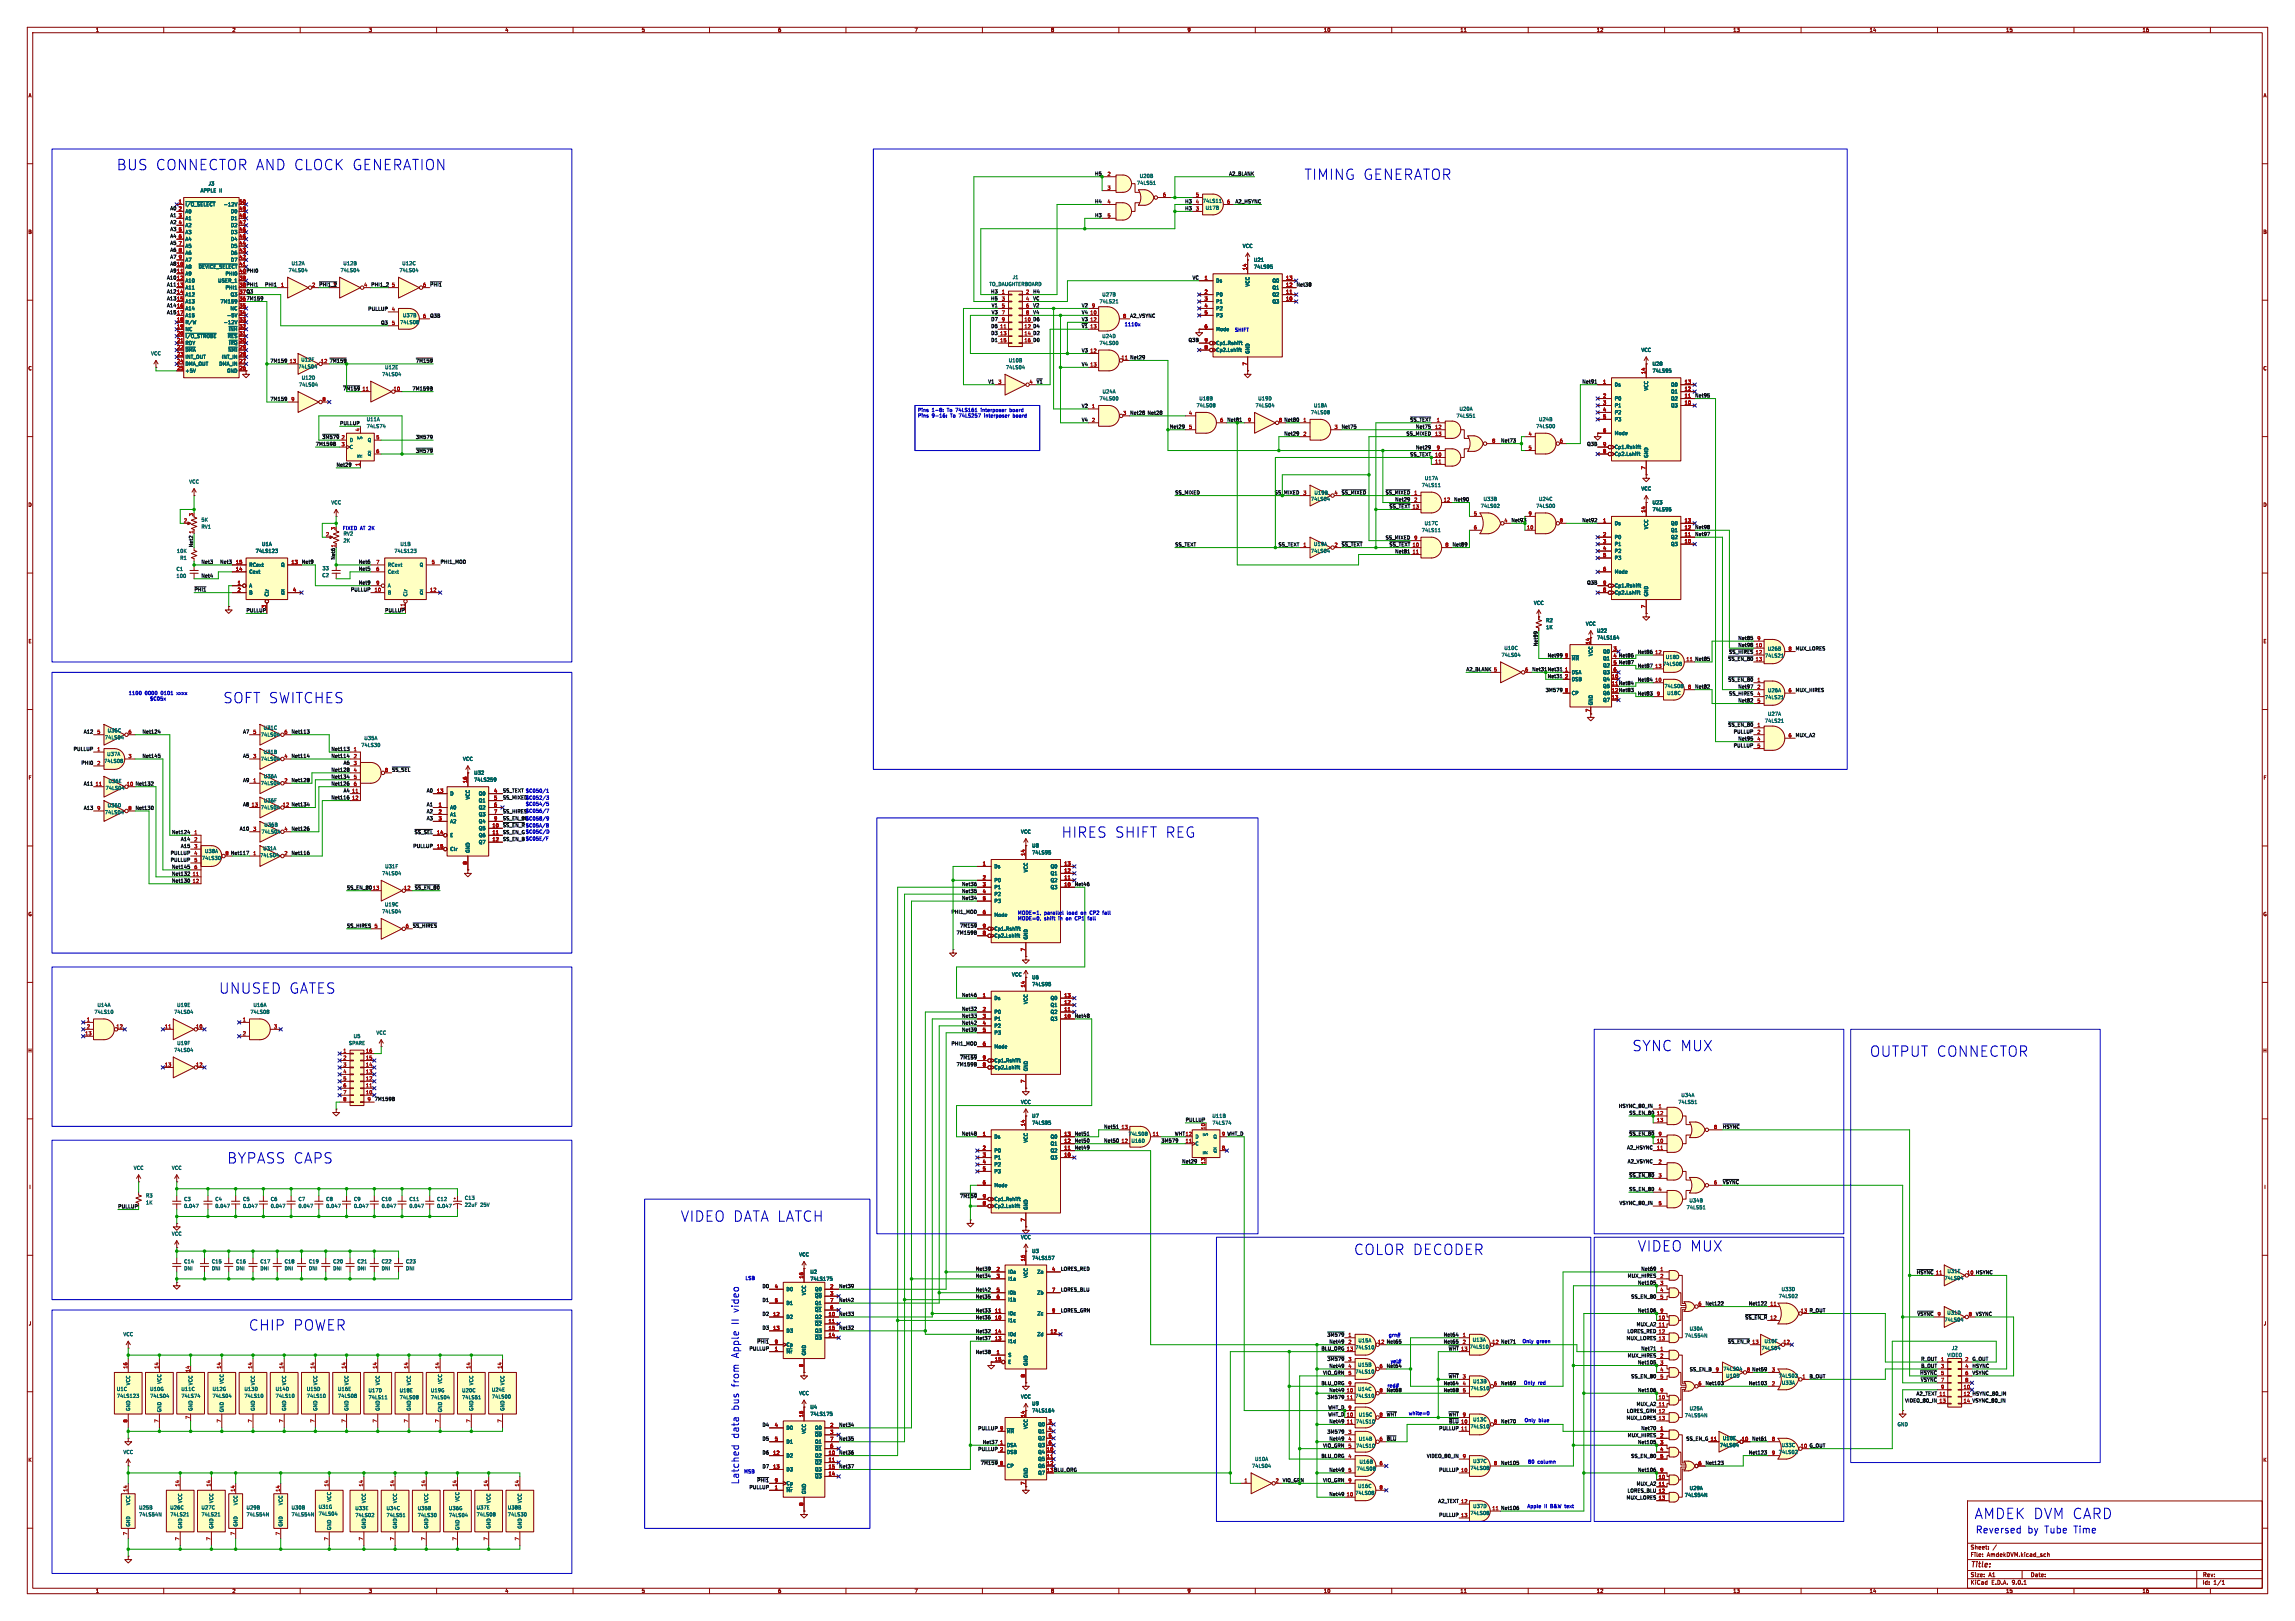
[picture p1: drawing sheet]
<svg xmlns="http://www.w3.org/2000/svg" width="841mm" height="594mm" viewBox="0 0 841 594" stroke-linecap="round" stroke-linejoin="round" font-family="sans-serif">
<defs><g id="words">
<g font-size="5.3" fill="#0000c2">
<text x="42.9" y="62.6">BUS CONNECTOR AND CLOCK GENERATION</text>
<text x="478.1" y="66.1">TIMING GENERATOR</text>
<text x="81.9" y="257.9">SOFT SWITCHES</text>
<text x="389.1" y="307.2">HIRES SHIFT REG</text>
<text x="80.3" y="364.3">UNUSED GATES</text>
<text x="598.3" y="385.4">SYNC MUX</text>
<text x="685.3" y="387.5">OUTPUT CONNECTOR</text>
<text x="83.4" y="426.6">BYPASS CAPS</text>
<text x="249.5" y="447.9">VIDEO DATA LATCH</text>
<text x="496.2" y="460.1">COLOR DECODER</text>
<text x="600.2" y="458.8">VIDEO MUX</text>
<text x="91.2" y="487.8">CHIP POWER</text>
<text x="723.6" y="556.9">AMDEK DVM CARD</text>
</g>
<g font-size="3.5" fill="#0000c2">
<text x="271" y="485.9" transform="rotate(-90 271 485.9)">II video</text>
<text x="271" y="498.1" transform="rotate(-90 271 498.1)">Apple</text>
<text x="271" y="508.7" transform="rotate(-90 271 508.7)">from</text>
<text x="271" y="517.2" transform="rotate(-90 271 517.2)">bus</text>
<text x="271" y="527.4" transform="rotate(-90 271 527.4)">data</text>
<text x="271" y="544.1" transform="rotate(-90 271 544.1)">Latched</text>
<text x="723.9" y="562.1">Reversed</text>
<text x="742.7" y="562.1">by Tube</text>
<text x="759.4" y="562.1">Time</text>
</g>
<text font-size="2.8" fill="#840000" x="722" y="574.9">Title:</text>
<g font-size="2.1" fill="#840000">
<text x="722" y="568">Sheet:</text>
<text x="722" y="570.7">File:</text>
<text x="728.1" y="570.7">AmdekDVM.kicad_sch</text>
<text x="722" y="580.9">KiCad</text>
<text x="722" y="578.1">Size:</text>
<text x="728.7" y="578.1">A1</text>
<text x="729.7" y="580.9">E.D.A.</text>
<text x="737.3" y="580.9">9.0.1</text>
<text x="744" y="578.1">Date:</text>
<text x="807" y="578.3">Rev:</text>
<text x="807" y="580.9">Id:</text>
<text x="811.1" y="580.9">1/1</text>
</g>
<g font-size="1.8" fill="#840000">
<text x="35" y="11.9">1</text>
<text x="85" y="11.9">2</text>
<text x="135" y="11.9">3</text>
<text x="185" y="11.9">4</text>
<text x="235" y="11.9">5</text>
<text x="285" y="11.9">6</text>
<text x="335" y="11.9">7</text>
<text x="385" y="11.9">8</text>
<text x="435" y="11.9">9</text>
<text x="485" y="11.9">10</text>
<text x="535" y="11.9">11</text>
<text x="585" y="11.9">12</text>
<text x="635" y="11.9">13</text>
<text x="685" y="11.9">14</text>
<text x="735" y="11.9">15</text>
<text x="785" y="11.9">16</text>
<text x="10.3" y="35.9">A</text>
<text x="829.3" y="35.9">A</text>
<text x="10.3" y="85.9">B</text>
<text x="829.2" y="85.9">B</text>
<text x="87.6" y="100.1">40 PHI0</text>
<text x="87.6" y="105.2">38 PHI1</text>
<text x="87.6" y="107.7">37 Q3</text>
<text x="10.3" y="135.9">C</text>
<text x="829.2" y="135.9">C</text>
<text x="10.3" y="185.9">D</text>
<text x="829.2" y="185.9">D</text>
<text x="10.3" y="235.9">E</text>
<text x="829.3" y="235.9">E</text>
<text x="591.1" y="241">4 Net86</text>
<text x="590.5" y="253.7">12 Net83</text>
<text x="10.3" y="285.9">F</text>
<text x="829.3" y="285.9">F</text>
<text x="10.3" y="335.9">G</text>
<text x="829.2" y="335.9">G</text>
<text x="10.2" y="385.9">H</text>
<text x="829.2" y="385.9">H</text>
<text x="10.6" y="435.9">I</text>
<text x="829.6" y="435.9">I</text>
<text x="10.4" y="485.9">J</text>
<text x="829.4" y="485.9">J</text>
<text x="10.3" y="535.9">K</text>
<text x="383.5" y="539.5">13 BLU_ORG</text>
<text x="829.2" y="535.9">K</text>
<text x="35" y="583.9">1</text>
<text x="85" y="583.9">2</text>
<text x="135" y="583.9">3</text>
<text x="185" y="583.9">4</text>
<text x="235" y="583.9">5</text>
<text x="285" y="583.9">6</text>
<text x="335" y="583.9">7</text>
<text x="385" y="583.9">8</text>
<text x="435" y="583.9">9</text>
<text x="485" y="583.9">10</text>
<text x="535" y="583.9">11</text>
<text x="585" y="583.9">12</text>
<text x="635" y="583.9">13</text>
<text x="685" y="583.9">14</text>
<text x="735" y="583.9">15</text>
<text x="785" y="583.9">16</text>
</g>
<g font-size="1.8" fill="#0f0f0f">
<text x="401.1" y="64.4">H5</text>
<text x="450.3" y="64.4">A2_BLANK</text>
<text x="62.3" y="77.1">A0</text>
<text x="401.1" y="74.6">H4</text>
<text x="434.1" y="77.1">H3</text>
<text x="434.1" y="74.6">H3</text>
<text x="452.6" y="74.6">A2_HSYNC</text>
<text x="62.3" y="79.7">A1</text>
<text x="62.3" y="82.2">A2</text>
<text x="401.1" y="79.7">H3</text>
<text x="62.3" y="89.8">A5</text>
<text x="62.3" y="84.7">A3</text>
<text x="62.3" y="87.3">A4</text>
<text x="62.3" y="94.9">A7</text>
<text x="62.3" y="92.4">A6</text>
<text x="62.3" y="100">A911</text>
<text x="62.3" y="97.4">A810</text>
<text x="61.1" y="102.5">A10</text>
<text x="61.1" y="105.1">A11</text>
<text x="61.1" y="107.6">A12</text>
<text x="97" y="105.1">PHI1</text>
<text x="116.8" y="105.1">~{PHI1_2}</text>
<text x="121.8" y="105.2">3</text>
<text x="135.9" y="105.1">PHI1_2</text>
<text x="157.5" y="105.1">~{PHI1}</text>
<text x="363" y="107.6">H3</text>
<text x="378.5" y="107.6">H4</text>
<text x="436.9" y="102.5">VC</text>
<text x="475" y="105.1">Net38</text>
<text x="61.1" y="112.7">A14</text>
<text x="61.1" y="110.1">A13</text>
<text x="90.2" y="110.1">7M159</text>
<text x="134.8" y="114">PULLUP</text>
<text x="363" y="110.1">H5</text>
<text x="363.3" y="112.7">V1</text>
<text x="378.5" y="112.7">V2</text>
<text x="378.5" y="110.1">VC</text>
<text x="396.3" y="112.7">V2</text>
<text x="61.1" y="115.2">A15</text>
<text x="139.5" y="119">Q3</text>
<text x="157.5" y="116.5">Q3B</text>
<text x="363.1" y="117.8">D7</text>
<text x="363.3" y="115.2">V3</text>
<text x="378.5" y="115.2">V4</text>
<text x="378.5" y="117.8">D6</text>
<text x="396.3" y="117.8">V3</text>
<text x="396.3" y="115.2">V4</text>
<text x="414" y="116.5">A2_VSYNC</text>
<text x="363.1" y="120.3">D5</text>
<text x="363.1" y="125.4">D1</text>
<text x="363.1" y="122.8">D3</text>
<text x="378.5" y="125.4">D0</text>
<text x="378.5" y="122.8">D2</text>
<text x="378.5" y="120.3">D4</text>
<text x="396.3" y="120.3">~{V1}</text>
<text x="435.4" y="125.4">Q3B</text>
<text x="396.3" y="129.2">V3</text>
<text x="414" y="131.7">Net29</text>
<text x="98.9" y="133">7M159</text>
<text x="152.3" y="133">~{7M159}</text>
<text x="396.3" y="134.3">V4</text>
<text x="125.6" y="143.2">~{7M159}11</text>
<text x="151" y="143.2">7M159B</text>
<text x="362" y="140.6">V1</text>
<text x="379.7" y="140.6">~{V1}</text>
<text x="579.7" y="140.6">Net91</text>
<text x="98.9" y="147">7M159</text>
<text x="396.3" y="149.5">V2</text>
<text x="621" y="145.7">Net95</text>
<text x="124.5" y="155.9">PULLUP</text>
<text x="396.3" y="154.6">V4</text>
<text x="414" y="152.1">Net28</text>
<text x="420.4" y="152.1">Net28</text>
<text x="449.6" y="154.6">Net81</text>
<text x="468.6" y="154.7">8 Net80</text>
<text x="516.6" y="154.6">~{SS_TEXT}1</text>
<text x="118" y="160.9">~{3M579}2</text>
<text x="152.3" y="160.9">3M579</text>
<text x="428.6" y="157.1">Net29</text>
<text x="470.5" y="159.7">Net29</text>
<text x="491.5" y="157.1">Net75</text>
<text x="515.2" y="159.7">SS_MIXED</text>
<text x="518.7" y="157.1">Net75</text>
<text x="115.6" y="163.5">7M159B</text>
<text x="152.3" y="166">~{3M579}</text>
<text x="518.7" y="164.8">Net29</text>
<text x="549.9" y="162.2">Net73</text>
<text x="581.5" y="163.5">Q3B</text>
<text x="123.2" y="171.1">Net29</text>
<text x="430.5" y="181.3">SS_MIXED</text>
<text x="491.5" y="181.3">~{SS_MIXED}</text>
<text x="507.6" y="181.3">~{SS_MIXED}1</text>
<text x="511.1" y="183.8">Net29</text>
<text x="532.7" y="183.8">Net90</text>
<text x="509" y="186.3">~{SS_TEXT}</text>
<text x="553.7" y="191.4">Net93</text>
<text x="579.7" y="191.4">Net92</text>
<text x="507.6" y="197.8">SS_MIXED</text>
<text x="621" y="196.5">Net97</text>
<text x="621" y="194">Net98</text>
<text x="70.8" y="200.7" transform="rotate(-90 70.8 200.7)">Net2</text>
<text x="122.9" y="200.7" transform="rotate(-90 122.9 200.7)">1</text>
<text x="430.5" y="200.3">SS_TEXT</text>
<text x="468.4" y="200.3">SS_TEXT 1</text>
<text x="491.5" y="200.3">~{SS_TEXT}</text>
<text x="509" y="200.3">~{SS_TEXT}</text>
<text x="511.1" y="202.9">Net81</text>
<text x="532.1" y="200.3">Net89</text>
<text x="73.7" y="206.7">Net3</text>
<text x="80.5" y="206.7">Net3</text>
<text x="110.5" y="206.7">Net9</text>
<text x="122.8" y="205.2" transform="rotate(-90 122.8 205.2)">Net6</text>
<text x="131.3" y="209.2">Net5</text>
<text x="131.3" y="206.7">Net6</text>
<text x="161.3" y="206.7">PHI1_MOD</text>
<text x="73.7" y="211.7">Net4</text>
<text x="131.3" y="214.3">Net9</text>
<text x="581.5" y="214.3">Q3B</text>
<text x="71.1" y="216.8">~{PHI1}</text>
<text x="128.4" y="216.8">PULLUP</text>
<text x="90.2" y="224.4">PULLUP</text>
<text x="141" y="224.4">PULLUP</text>
<text x="148.3" y="223.6" transform="rotate(-90 148.3 223.6)">11</text>
<text x="563.5" y="236.9" transform="rotate(-90 563.5 236.9)">Net99</text>
<text x="600" y="239.7">Net86</text>
<text x="633.5" y="239.7">~{SS_HIRES}</text>
<text x="636.9" y="234.6">Net85</text>
<text x="636.9" y="237.1">Net98</text>
<text x="657.9" y="238.4">MUX_LORES</text>
<text x="567" y="241">Net99</text>
<text x="591.1" y="243.6">5 Net87</text>
<text x="600" y="244.8">Net87</text>
<text x="621" y="242.2">Net85</text>
<text x="633.2" y="242.2">~{SS_EN_80}</text>
<text x="537.2" y="246">A2_BLANK 5</text>
<text x="561.3" y="246">Net31 Net31</text>
<text x="567" y="248.6">Net31</text>
<text x="600" y="249.8">Net84</text>
<text x="633.2" y="249.8">~{SS_EN_80}1</text>
<text x="566.3" y="253.7">3M579</text>
<text x="600" y="254.9">Net83</text>
<text x="621" y="252.4">Net82</text>
<text x="633.5" y="254.9">SS_HIRES</text>
<text x="636.9" y="257.5">Net82</text>
<text x="636.9" y="252.4">Net97</text>
<text x="657.9" y="253.7">MUX_HIRES</text>
<text x="30.6" y="268.9">A12</text>
<text x="52.1" y="268.9">Net124</text>
<text x="88.9" y="268.9">A7</text>
<text x="106.7" y="268.9">Net113</text>
<text x="633.2" y="266.3">~{SS_EN_80}1</text>
<text x="635.2" y="268.9">PULLUP</text>
<text x="26.8" y="275.2">PULLUP</text>
<text x="121.3" y="275.2">Net113</text>
<text x="635.2" y="274">PULLUP</text>
<text x="636.9" y="271.4">Net95</text>
<text x="657.9" y="270.2">MUX_A2</text>
<text x="29.7" y="280.3">PHI0</text>
<text x="52.1" y="277.8">Net145</text>
<text x="88.9" y="277.8">A5</text>
<text x="106.7" y="277.8">Net114</text>
<text x="121.3" y="277.8">Net114</text>
<text x="125.8" y="280.3">A6</text>
<text x="30.6" y="287.9">A11</text>
<text x="49.5" y="287.9">Net132</text>
<text x="88.9" y="286.7">A9</text>
<text x="106.7" y="286.7">Net128</text>
<text x="121.3" y="282.9">Net128</text>
<text x="121.3" y="285.4">Net134</text>
<text x="121.3" y="287.9">Net126</text>
<text x="143.5" y="282.9">~{SS_SEL}</text>
<text x="121.3" y="293">Net116</text>
<text x="125.8" y="290.5">A4</text>
<text x="156.2" y="290.5">A0</text>
<text x="30.6" y="296.8">A13</text>
<text x="49.5" y="296.8">Net130</text>
<text x="88.9" y="295.6">A8</text>
<text x="106.7" y="295.6">Net134</text>
<text x="156.2" y="298.1">A2</text>
<text x="156.2" y="295.6">A1</text>
<text x="62.9" y="305.7">Net124</text>
<text x="87.7" y="304.4">A10</text>
<text x="106.7" y="304.4">Net126</text>
<text x="151.8" y="305.7">~{SS_SEL}14</text>
<text x="156.2" y="300.6">A3</text>
<text x="184.1" y="303.2">~{SS_EN_R}</text>
<text x="66.1" y="310.8">A15</text>
<text x="66.1" y="308.3">A14</text>
<text x="151.3" y="310.8">PULLUP</text>
<text x="62.4" y="315.9">PULLUP</text>
<text x="62.4" y="313.3">PULLUP</text>
<text x="82.5" y="313.4">8 Net117</text>
<text x="106.7" y="313.3">Net116</text>
<text x="62.9" y="318.4">Net145</text>
<text x="62.9" y="321">Net132</text>
<text x="62.9" y="323.5">Net130</text>
<text x="127" y="326">SS_EN_80</text>
<text x="136.5" y="326.1">13</text>
<text x="151.8" y="326">~{SS_EN_80}</text>
<text x="352.4" y="329.8">Net34</text>
<text x="352.4" y="327.3">Net35</text>
<text x="352.4" y="324.8">Net36</text>
<text x="393.7" y="324.8">Net46</text>
<text x="348.5" y="334.9">PHI1_MOD</text>
<text x="127" y="340">SS_HIRES</text>
<text x="151.1" y="340">~{SS_HIRES}</text>
<text x="351.6" y="340">~{7M159} 9</text>
<text x="350.4" y="342.5">7M159B</text>
<text x="352.4" y="365.4">Net46</text>
<text x="352.4" y="370.5">Net32</text>
<text x="352.4" y="373">Net33</text>
<text x="352.4" y="375.6">Net42</text>
<text x="393.7" y="373">Net48</text>
<text x="348.5" y="383.2">PHI1_MOD</text>
<text x="352.4" y="378.1">Net39</text>
<text x="351.6" y="388.3">~{7M159} 9</text>
<text x="350.4" y="390.8">7M159B</text>
<text x="137.2" y="403.5">7M159B</text>
<text x="593.1" y="406">HSYNC_80_IN</text>
<text x="404.4" y="413.7">Net51</text>
<text x="434.3" y="411.1">PULLUP</text>
<text x="596.9" y="408.6">SS_EN_80</text>
<text x="631.2" y="413.7">~{HSYNC}</text>
<text x="352.4" y="416.2">Net48</text>
<text x="393.7" y="418.7">Net50</text>
<text x="393.7" y="416.2">Net51</text>
<text x="404.4" y="418.7">Net50</text>
<text x="425.4" y="418.7">3M579</text>
<text x="430.4" y="416.2">WHT12</text>
<text x="447.6" y="416.3">9 WHT_D</text>
<text x="393.7" y="421.3">Net49</text>
<text x="596.1" y="421.3">A2_HSYNC</text>
<text x="433.1" y="426.4">Net29</text>
<text x="596.3" y="426.4">A2_VSYNC</text>
<text x="596.9" y="431.5">~{SS_EN_80}3</text>
<text x="596.9" y="436.5">SS_EN_80</text>
<text x="631.2" y="434">~{VSYNC}</text>
<text x="43.2" y="442.9">PULLUP</text>
<text x="351.6" y="439.1">~{7M159} 9</text>
<text x="593.3" y="441.6">VSYNC_80_IN</text>
<text x="357.5" y="465.7">Net39</text>
<text x="388.6" y="465.7">LORES_RED</text>
<text x="601.3" y="465.7">Net69</text>
<text x="702.2" y="467">~{HSYNC}</text>
<text x="723.9" y="467">HSYNC</text>
<text x="279.3" y="472.1">D0</text>
<text x="307.3" y="472.1">Net39</text>
<text x="357.5" y="468.3">Net34</text>
<text x="357.5" y="473.4">Net42</text>
<text x="388.6" y="473.4">LORES_BLU</text>
<text x="596.3" y="468.3">MUX_HIRES</text>
<text x="600.1" y="470.8">Net105</text>
<text x="279.3" y="477.2">D1</text>
<text x="307.3" y="477.2">Net42</text>
<text x="357.5" y="475.9">Net35</text>
<text x="597.6" y="475.9">SS_EN_80</text>
<text x="624.8" y="478.4">Net122</text>
<text x="640.7" y="478.4">Net122</text>
<text x="279.3" y="482.3">D2</text>
<text x="307.3" y="482.3">Net33</text>
<text x="357.5" y="481">Net33</text>
<text x="357.5" y="483.5">Net36</text>
<text x="388.6" y="481">LORES_GRN</text>
<text x="600.1" y="481">Net106</text>
<text x="639.4" y="483.5">~{SS_EN_R}</text>
<text x="662.9" y="481">R_OUT</text>
<text x="702.5" y="482.3">~{VSYNC}</text>
<text x="723.9" y="482.3">VSYNC</text>
<text x="279.3" y="487.3">D3</text>
<text x="307.3" y="487.3">Net32</text>
<text x="357.5" y="491.1">Net37</text>
<text x="357.5" y="488.6">Net32</text>
<text x="486.3" y="489.9">~{3M579}1</text>
<text x="528.9" y="489.9">Net64</text>
<text x="595.9" y="491.1">MUX_LORES 13</text>
<text x="596.2" y="488.6">LORES_RED 12</text>
<text x="599.6" y="486.1">MUX_A2</text>
<text x="274.5" y="495">PULLUP</text>
<text x="277.3" y="492.4">~{PHI1} 9</text>
<text x="357.5" y="496.2">Net38</text>
<text x="484.1" y="495">BLU_ORG 13</text>
<text x="487" y="492.4">Net49</text>
<text x="508" y="492.4">Net65</text>
<text x="528.9" y="492.4">Net65</text>
<text x="530.7" y="495">~{WHT}</text>
<text x="549.9" y="492.4">Net71</text>
<text x="596.3" y="497.5">MUX_HIRES</text>
<text x="601.3" y="495">Net71</text>
<text x="633" y="492.4">~{SS_EN_R}</text>
<text x="484.7" y="503.8">VIO_GRN</text>
<text x="486.3" y="498.8">~{3M579}3</text>
<text x="487" y="501.3">Net49</text>
<text x="508" y="501.3">Net64</text>
<text x="600.1" y="500">Net105</text>
<text x="619.1" y="502.6">SS_EN_B</text>
<text x="640" y="502.7">8 Net59</text>
<text x="703.5" y="503.8">~{HSYNC}5</text>
<text x="703.9" y="498.8">R_OUT</text>
<text x="703.9" y="501.3">B_OUT</text>
<text x="722.6" y="501.3">HSYNC</text>
<text x="722.6" y="498.8">G_OUT</text>
<text x="722.6" y="503.8">VSYNC</text>
<text x="484.1" y="507.7">BLU_ORG</text>
<text x="528.9" y="507.7">Net64</text>
<text x="530.7" y="505.1">~{WHT}</text>
<text x="549.9" y="507.7">Net69</text>
<text x="597.6" y="505.1">SS_EN_80</text>
<text x="624.8" y="507.7">Net103</text>
<text x="640.7" y="507.7">Net103</text>
<text x="662.9" y="505.1">B_OUT</text>
<text x="703.7" y="506.4">~{VSYNC}</text>
<text x="486.3" y="512.7">3M579</text>
<text x="487" y="510.2">Net49</text>
<text x="508" y="510.2">Net68</text>
<text x="528.9" y="510.2">Net68</text>
<text x="599.6" y="515.3">MUX_A2</text>
<text x="600.1" y="510.2">Net106</text>
<text x="698" y="514">VIDEO_80_IN</text>
<text x="702.2" y="511.5">A2_TEXT 11</text>
<text x="722.6" y="511.5">HSYNC_80_IN</text>
<text x="722.6" y="514">VSYNC_80_IN</text>
<text x="486.6" y="519.1">WHT_D</text>
<text x="487" y="521.6">Net49</text>
<text x="508" y="519.1">~{WHT}</text>
<text x="530.7" y="519.1">~{WHT}</text>
<text x="530.8" y="521.6">~{BLU}</text>
<text x="549.9" y="521.6">Net70</text>
<text x="595.9" y="520.4">MUX_LORES 13</text>
<text x="596" y="517.8">LORES_GRN 12</text>
<text x="279.3" y="522.9">D4</text>
<text x="279.3" y="528">D5</text>
<text x="307.3" y="528">Net35</text>
<text x="307.3" y="522.9">Net34</text>
<text x="358.3" y="524.2">PULLUP 9</text>
<text x="486.3" y="525.4">3M579</text>
<text x="487" y="528">Net49</text>
<text x="508" y="528">~{BLU}</text>
<text x="527.2" y="524.2">PULLUP 11</text>
<text x="596.3" y="526.7">MUX_HIRES</text>
<text x="601.3" y="524.2">Net70</text>
<text x="617.8" y="528">SS_EN_G 11</text>
<text x="641.9" y="528">Net61</text>
<text x="279.3" y="533.1">D6</text>
<text x="307.3" y="533.1">Net36</text>
<text x="358.3" y="531.8">PULLUP 2</text>
<text x="360" y="529.2">Net37</text>
<text x="484.7" y="530.5">VIO_GRN</text>
<text x="600.1" y="529.2">Net105</text>
<text x="640.7" y="533.1">Net123</text>
<text x="662.9" y="530.5">G_OUT</text>
<text x="279.3" y="538.1">D7</text>
<text x="307.3" y="538.1">Net37</text>
<text x="359.3" y="536.9">~{7M159}8</text>
<text x="484.1" y="534.3">BLU_ORG</text>
<text x="487" y="539.4">Net49</text>
<text x="522.7" y="534.3">VIDEO_80_IN</text>
<text x="527.2" y="539.4">PULLUP 10</text>
<text x="549.9" y="536.9">Net105</text>
<text x="597.6" y="534.3">SS_EN_80</text>
<text x="600.1" y="539.4">Net106</text>
<text x="624.8" y="536.9">Net123</text>
<text x="274.5" y="545.8">PULLUP</text>
<text x="277.3" y="543.2">~{PHI1} 9</text>
<text x="484.7" y="543.2">VIO_GRN</text>
<text x="599.6" y="544.5">MUX_A2</text>
<text x="487" y="548.3">Net49</text>
<text x="526.9" y="550.8">A2_TEXT 12</text>
<text x="595.9" y="549.6">MUX_LORES 13</text>
<text x="596.3" y="547">LORES_BLU 12</text>
<text x="527.2" y="555.9">PULLUP 13</text>
<text x="549.9" y="553.4">Net106</text>
</g>
<g font-size="1.8" fill="#a90000">
<text x="405.7" y="64.5">2</text>
<text x="405.7" y="69.6">3</text>
<text x="65.3" y="74.7">1</text>
<text x="65.3" y="77.2">2</text>
<text x="87.6" y="74.7">50</text>
<text x="87.6" y="77.2">49</text>
<text x="405.7" y="74.7">4</text>
<text x="426" y="72.1">6</text>
<text x="438.1" y="77.2">3</text>
<text x="438.1" y="74.7">4</text>
<text x="438.1" y="72.1">5</text>
<text x="449.5" y="74.7">6</text>
<text x="65.3" y="79.8">3</text>
<text x="65.3" y="82.3">4</text>
<text x="87.6" y="79.8">48</text>
<text x="87.6" y="82.3">47</text>
<text x="405.7" y="79.8">5</text>
<text x="65.3" y="84.8">5</text>
<text x="65.3" y="87.4">6</text>
<text x="65.3" y="89.9">7</text>
<text x="87.6" y="84.8">46</text>
<text x="87.6" y="87.4">45</text>
<text x="87.6" y="89.9">44</text>
<text x="65.3" y="92.5">8</text>
<text x="65.3" y="95">9</text>
<text x="87.6" y="92.5">43</text>
<text x="87.6" y="95">42</text>
<text x="64.7" y="97.5">10</text>
<text x="64.7" y="100.1">11</text>
<text x="87.6" y="97.5">41</text>
<text x="87.6" y="100.1">40</text>
<text x="456.9" y="99.1" transform="rotate(-90 456.9 99.1)">14</text>
<text x="64.7" y="102.6">12</text>
<text x="64.7" y="105.2">13</text>
<text x="64.7" y="107.7">14</text>
<text x="87.6" y="102.6">39</text>
<text x="87.6" y="105.2">38</text>
<text x="87.6" y="107.7">37</text>
<text x="102.8" y="105.2">1</text>
<text x="114.2" y="105.2">2</text>
<text x="133.3" y="105.2">4</text>
<text x="143.4" y="105.2">5</text>
<text x="154.9" y="105.2">6</text>
<text x="367" y="107.7">1</text>
<text x="375.8" y="107.7">2</text>
<text x="441.3" y="102.6">1</text>
<text x="441.3" y="107.7">2</text>
<text x="471.1" y="102.6">13</text>
<text x="471.1" y="105.2">12</text>
<text x="471.1" y="107.7">11</text>
<text x="64.7" y="110.2">15</text>
<text x="64.7" y="112.8">16</text>
<text x="87.6" y="110.2">36</text>
<text x="87.6" y="112.8">35</text>
<text x="367" y="110.2">3</text>
<text x="367" y="112.8">5</text>
<text x="375.8" y="110.2">4</text>
<text x="375.8" y="112.8">6</text>
<text x="400" y="112.8">9</text>
<text x="441.3" y="110.2">3</text>
<text x="441.3" y="112.8">4</text>
<text x="471.1" y="110.2">10</text>
<text x="64.7" y="115.3">17</text>
<text x="64.7" y="117.9">18</text>
<text x="87.6" y="115.3">34</text>
<text x="87.6" y="117.9">33</text>
<text x="143.4" y="114">4</text>
<text x="143.4" y="119.1">5</text>
<text x="154.9" y="116.6">6</text>
<text x="367" y="115.3">7</text>
<text x="367" y="117.9">9</text>
<text x="375.2" y="117.9">10</text>
<text x="375.8" y="115.3">8</text>
<text x="399.4" y="115.3">10</text>
<text x="399.4" y="117.9">12</text>
<text x="411.4" y="116.6">8</text>
<text x="441.3" y="115.3">5</text>
<text x="64.7" y="120.4">19</text>
<text x="64.7" y="122.9">20</text>
<text x="64.7" y="125.5">21</text>
<text x="87.6" y="120.4">32</text>
<text x="87.6" y="122.9">31</text>
<text x="87.6" y="125.5">30</text>
<text x="366.4" y="120.4">11</text>
<text x="366.4" y="122.9">13</text>
<text x="366.4" y="125.5">15</text>
<text x="375.2" y="120.4">12</text>
<text x="375.2" y="122.9">14</text>
<text x="375.2" y="125.5">16</text>
<text x="399.4" y="120.4">13</text>
<text x="441.3" y="120.4">6</text>
<text x="441.3" y="125.5">9</text>
<text x="64.7" y="128">22</text>
<text x="64.7" y="130.6">23</text>
<text x="87.6" y="128">29</text>
<text x="87.6" y="130.6">28</text>
<text x="399.4" y="129.3">12</text>
<text x="410.8" y="131.8">11</text>
<text x="441.3" y="128">8</text>
<text x="64.7" y="133.1">24</text>
<text x="64.7" y="135.6">25</text>
<text x="87.6" y="133.1">27</text>
<text x="87.6" y="135.6">26</text>
<text x="106" y="133.1">13</text>
<text x="117.4" y="133.1">12</text>
<text x="399.4" y="134.4">13</text>
<text x="456.9" y="134.1" transform="rotate(-90 456.9 134.1)">7</text>
<text x="603" y="137.2" transform="rotate(-90 603 137.2)">14</text>
<text x="144.1" y="143.3">10</text>
<text x="365.7" y="140.7">3</text>
<text x="377.1" y="140.7">4</text>
<text x="587.3" y="140.7">1</text>
<text x="617.2" y="140.7">13</text>
<text x="617.2" y="143.3">12</text>
<text x="106.6" y="147.1">9</text>
<text x="118" y="147.1">8</text>
<text x="400" y="149.6">1</text>
<text x="587.3" y="145.8">2</text>
<text x="587.3" y="148.3">3</text>
<text x="617.2" y="145.8">11</text>
<text x="617.2" y="148.3">10</text>
<text x="400" y="154.7">2</text>
<text x="411.4" y="152.1">3</text>
<text x="435.5" y="152.1">4</text>
<text x="447" y="154.7">6</text>
<text x="457.1" y="154.7">9</text>
<text x="477.4" y="154.7">1</text>
<text x="587.3" y="150.9">4</text>
<text x="587.3" y="153.4">5</text>
<text x="131.8" y="158.2" transform="rotate(-90 131.8 158.2)">4</text>
<text x="137.7" y="161">5</text>
<text x="435.5" y="157.2">5</text>
<text x="477.4" y="159.8">2</text>
<text x="488.9" y="157.2">3</text>
<text x="525.7" y="157.2">12</text>
<text x="525.7" y="159.8">13</text>
<text x="560" y="159.8">4</text>
<text x="587.3" y="158.5">6</text>
<text x="125" y="163.6">3</text>
<text x="137.7" y="166.1">6</text>
<text x="525.7" y="167.4">10</text>
<text x="526.3" y="164.8">9</text>
<text x="546.7" y="162.3">8</text>
<text x="560" y="164.8">5</text>
<text x="571.4" y="162.3">6</text>
<text x="587.3" y="163.6">9</text>
<text x="587.3" y="166.1">8</text>
<text x="131.8" y="170.9" transform="rotate(-90 131.8 170.9)">1</text>
<text x="525.7" y="169.9">11</text>
<text x="603" y="172.2" transform="rotate(-90 603 172.2)">7</text>
<text x="477.4" y="181.4">3</text>
<text x="488.9" y="181.4">4</text>
<text x="518.1" y="183.9">2</text>
<text x="528.9" y="183.9">12</text>
<text x="67.2" y="191.5">2</text>
<text x="70.9" y="189.3" transform="rotate(-90 70.9 189.3)">3</text>
<text x="517.5" y="186.4">13</text>
<text x="539.9" y="189">5</text>
<text x="551.1" y="191.5">4</text>
<text x="560" y="189">9</text>
<text x="571.4" y="191.5">8</text>
<text x="587.3" y="191.5">1</text>
<text x="603" y="188" transform="rotate(-90 603 188)">14</text>
<text x="617.2" y="191.5">13</text>
<text x="70.9" y="195.7" transform="rotate(-90 70.9 195.7)">1</text>
<text x="119.3" y="196.6">2</text>
<text x="122.9" y="194.4" transform="rotate(-90 122.9 194.4)">3</text>
<text x="518.1" y="197.9">9</text>
<text x="539.9" y="194.1">6</text>
<text x="559.4" y="194.1">10</text>
<text x="587.3" y="196.6">2</text>
<text x="617.2" y="194.1">12</text>
<text x="617.2" y="196.6">11</text>
<text x="488.9" y="200.4">2</text>
<text x="517.5" y="200.4">10</text>
<text x="517.5" y="202.9">11</text>
<text x="529.5" y="200.4">8</text>
<text x="587.3" y="199.1">3</text>
<text x="587.3" y="201.7">4</text>
<text x="617.2" y="199.1">10</text>
<text x="86.3" y="206.8">15</text>
<text x="86.3" y="209.3">14</text>
<text x="106.6" y="206.8">13</text>
<text x="137.7" y="206.8">7</text>
<text x="137.7" y="209.3">6</text>
<text x="158" y="206.8">5</text>
<text x="587.3" y="204.2">5</text>
<text x="587.3" y="209.3">6</text>
<text x="86.9" y="214.4">1</text>
<text x="137.7" y="214.4">9</text>
<text x="587.3" y="214.4">9</text>
<text x="86.9" y="216.9">2</text>
<text x="107.2" y="216.9">4</text>
<text x="137.1" y="216.9">10</text>
<text x="157.4" y="216.9">12</text>
<text x="587.3" y="216.9">8</text>
<text x="97.5" y="223" transform="rotate(-90 97.5 223)">3</text>
<text x="603" y="223" transform="rotate(-90 603 223)">7</text>
<text x="582.7" y="236.3" transform="rotate(-90 582.7 236.3)">14</text>
<text x="591.1" y="238.5">3</text>
<text x="606.4" y="239.8">12</text>
<text x="643.2" y="237.2">10</text>
<text x="643.2" y="239.8">12</text>
<text x="643.8" y="234.7">9</text>
<text x="655.2" y="238.5">8</text>
<text x="573.3" y="241">9</text>
<text x="591.1" y="241">4</text>
<text x="591.1" y="243.6">5</text>
<text x="606.4" y="244.9">13</text>
<text x="617.8" y="242.3">11</text>
<text x="643.2" y="242.3">13</text>
<text x="558.7" y="246.1">6</text>
<text x="573.3" y="246.1">1</text>
<text x="573.3" y="248.7">2</text>
<text x="590.5" y="248.7">10</text>
<text x="590.5" y="251.2">11 Net84</text>
<text x="590.5" y="251.2">11</text>
<text x="591.1" y="246.1">6</text>
<text x="606.4" y="249.9">10</text>
<text x="573.3" y="253.7">8</text>
<text x="590.5" y="256.3">13</text>
<text x="590.5" y="253.7">12</text>
<text x="607" y="255">9</text>
<text x="618.4" y="252.5">8</text>
<text x="643.8" y="252.5">2</text>
<text x="643.8" y="255">4</text>
<text x="643.8" y="257.6">5</text>
<text x="655.2" y="253.7">6</text>
<text x="582.7" y="261.1" transform="rotate(-90 582.7 261.1)">7</text>
<text x="35.5" y="269">5</text>
<text x="46.9" y="269">6</text>
<text x="92.6" y="269">5</text>
<text x="104.1" y="269">6</text>
<text x="643.8" y="269">2</text>
<text x="35.5" y="275.3">1</text>
<text x="129.5" y="275.3">1</text>
<text x="643.8" y="271.5">4</text>
<text x="643.8" y="274.1">5</text>
<text x="655.2" y="270.3">6</text>
<text x="35.5" y="280.4">2</text>
<text x="46.9" y="277.9">3</text>
<text x="92.6" y="277.9">3</text>
<text x="104.1" y="277.9">4</text>
<text x="129.5" y="277.9">2</text>
<text x="129.5" y="280.4">3</text>
<text x="92.6" y="286.8">1</text>
<text x="104.1" y="286.8">2</text>
<text x="129.5" y="283">4</text>
<text x="129.5" y="285.5">5</text>
<text x="140.9" y="283">8</text>
<text x="171.2" y="287.1" transform="rotate(-90 171.2 287.1)">16</text>
<text x="34.9" y="288">11</text>
<text x="46.3" y="288">10</text>
<text x="128.9" y="290.6">11</text>
<text x="128.9" y="293.1">12</text>
<text x="129.5" y="288">6</text>
<text x="160" y="290.6">13</text>
<text x="180.9" y="290.6">4</text>
<text x="180.9" y="293.1">5</text>
<text x="35.5" y="296.9">9</text>
<text x="46.9" y="296.9">8</text>
<text x="92" y="295.7">13</text>
<text x="103.5" y="295.7">12</text>
<text x="160.6" y="295.7">1</text>
<text x="160.6" y="298.2">2</text>
<text x="180.9" y="295.7">6</text>
<text x="180.9" y="298.2">7</text>
<text x="71" y="305.8">1</text>
<text x="92.6" y="304.5">3</text>
<text x="104.1" y="304.5">4</text>
<text x="160" y="305.8">14</text>
<text x="160.6" y="300.7">3</text>
<text x="180.3" y="303.3">10</text>
<text x="180.3" y="305.8">11</text>
<text x="180.9" y="300.7">9</text>
<text x="71" y="308.4">2</text>
<text x="71" y="310.9">3</text>
<text x="160" y="310.9">15</text>
<text x="180.3" y="308.4">12</text>
<text x="71" y="313.4">4</text>
<text x="71" y="316">5</text>
<text x="92.6" y="313.4">1</text>
<text x="104.1" y="313.4">2</text>
<text x="171.2" y="316.9" transform="rotate(-90 171.2 316.9)">8</text>
<text x="360" y="317.2">1</text>
<text x="375.7" y="313.7" transform="rotate(-90 375.7 313.7)">14</text>
<text x="389.8" y="317.2">13</text>
<text x="70.4" y="321.1">11</text>
<text x="70.4" y="323.6">12</text>
<text x="71" y="318.5">6</text>
<text x="360" y="322.3">2</text>
<text x="389.8" y="319.8">12</text>
<text x="389.8" y="322.3">11</text>
<text x="147.9" y="326.1">12</text>
<text x="360" y="324.9">3</text>
<text x="360" y="327.4">4</text>
<text x="360" y="329.9">5</text>
<text x="389.8" y="324.9">10</text>
<text x="360" y="335">6</text>
<text x="137.1" y="340.1">5</text>
<text x="148.5" y="340.1">6</text>
<text x="360" y="340.1">9</text>
<text x="360" y="342.6">8</text>
<text x="375.7" y="348.7" transform="rotate(-90 375.7 348.7)">7</text>
<text x="360" y="365.5">1</text>
<text x="375.7" y="362" transform="rotate(-90 375.7 362)">14</text>
<text x="389.8" y="365.5">13</text>
<text x="360" y="370.6">2</text>
<text x="389.8" y="368">12</text>
<text x="389.8" y="370.6">11</text>
<text x="31.7" y="374.4">1</text>
<text x="31.7" y="376.9">2</text>
<text x="42.5" y="376.9">12</text>
<text x="60.3" y="376.9">11</text>
<text x="71.7" y="376.9">10</text>
<text x="88.8" y="374.4">1</text>
<text x="100.3" y="376.9">3</text>
<text x="360" y="373.1">3</text>
<text x="360" y="375.7">4</text>
<text x="389.8" y="373.1">10</text>
<text x="31.1" y="379.5">13</text>
<text x="88.8" y="379.5">2</text>
<text x="360" y="378.2">5</text>
<text x="360" y="383.3">6</text>
<text x="125.7" y="385.8">1</text>
<text x="125.7" y="388.4">2</text>
<text x="133.9" y="385.8">16</text>
<text x="133.9" y="388.4">15</text>
<text x="360" y="388.4">9</text>
<text x="60.3" y="390.9">13</text>
<text x="71.7" y="390.9">12</text>
<text x="125.7" y="390.9">3</text>
<text x="125.7" y="393.4">4</text>
<text x="125.7" y="396">5</text>
<text x="133.9" y="390.9">14</text>
<text x="133.9" y="393.4">13</text>
<text x="133.9" y="396">12</text>
<text x="360" y="390.9">8</text>
<text x="125.7" y="398.5">6</text>
<text x="125.7" y="401.1">7</text>
<text x="133.9" y="398.5">11</text>
<text x="133.9" y="401.1">10</text>
<text x="375.7" y="396.9" transform="rotate(-90 375.7 396.9)">7</text>
<text x="125.7" y="403.6">8</text>
<text x="134.5" y="403.6">9</text>
<text x="607.6" y="406.1">1</text>
<text x="375.7" y="412.8" transform="rotate(-90 375.7 412.8)">14</text>
<text x="410.8" y="413.8">13</text>
<text x="607" y="408.7">12</text>
<text x="607" y="411.2">13</text>
<text x="627.9" y="413.8">8</text>
<text x="360" y="416.3">1</text>
<text x="389.8" y="416.3">13</text>
<text x="389.8" y="418.8">12</text>
<text x="410.8" y="418.8">12</text>
<text x="422.2" y="416.3">11</text>
<text x="434.3" y="418.8">11</text>
<text x="441.7" y="414.1" transform="rotate(-90 441.7 414.1)">10</text>
<text x="607" y="418.8">10</text>
<text x="360" y="421.4">2</text>
<text x="360" y="423.9">3</text>
<text x="389.8" y="421.4">11</text>
<text x="389.8" y="423.9">10</text>
<text x="447.6" y="421.4">8</text>
<text x="607" y="421.4">11</text>
<text x="360" y="426.5">4</text>
<text x="360" y="429">5</text>
<text x="441.7" y="426.8" transform="rotate(-90 441.7 426.8)">13</text>
<text x="607.6" y="426.5">2</text>
<text x="360" y="434.1">6</text>
<text x="607.6" y="436.6">4</text>
<text x="627.9" y="434.1">6</text>
<text x="360" y="441.7">8</text>
<text x="360" y="439.2">9</text>
<text x="607.6" y="441.7">5</text>
<text x="375.7" y="447.7" transform="rotate(-90 375.7 447.7)">7</text>
<text x="365.1" y="465.8">2</text>
<text x="375.7" y="462.3" transform="rotate(-90 375.7 462.3)">16</text>
<text x="385.4" y="465.8">4</text>
<text x="608.3" y="465.8">1</text>
<text x="709.3" y="467.1">11</text>
<text x="720.7" y="467.1">10</text>
<text x="283.8" y="472.2">4</text>
<text x="294.4" y="468.7" transform="rotate(-90 294.4 468.7)">16</text>
<text x="304.1" y="472.2">2</text>
<text x="365.1" y="468.4">3</text>
<text x="365.1" y="473.5">5</text>
<text x="385.4" y="473.5">7</text>
<text x="608.3" y="468.4">2</text>
<text x="608.3" y="470.9">3</text>
<text x="608.3" y="473.5">4</text>
<text x="283.8" y="477.3">5</text>
<text x="304.1" y="474.7">3</text>
<text x="304.1" y="477.3">7</text>
<text x="304.1" y="479.8">6</text>
<text x="365.1" y="476">6</text>
<text x="608.3" y="476">5</text>
<text x="622.2" y="478.5">6</text>
<text x="648.5" y="478.5">11</text>
<text x="283.2" y="482.3">12</text>
<text x="303.5" y="482.3">10</text>
<text x="303.5" y="484.9">11</text>
<text x="364.4" y="481.1">11</text>
<text x="364.4" y="483.6">10</text>
<text x="385.4" y="481.1">9</text>
<text x="607.7" y="483.6">10</text>
<text x="608.3" y="481.1">9</text>
<text x="648.5" y="483.6">12</text>
<text x="659.7" y="481.1">13</text>
<text x="709.9" y="482.3">9</text>
<text x="721.3" y="482.3">8</text>
<text x="283.2" y="487.4">13</text>
<text x="303.5" y="487.4">15</text>
<text x="303.5" y="490">14</text>
<text x="364.4" y="488.7">14</text>
<text x="364.4" y="491.2">13</text>
<text x="384.8" y="488.7">12</text>
<text x="535.9" y="490">1</text>
<text x="607.7" y="486.2">11</text>
<text x="283.8" y="495">1</text>
<text x="283.8" y="492.5">9</text>
<text x="365.1" y="496.3">1</text>
<text x="494" y="492.5">2</text>
<text x="504.8" y="492.5">12</text>
<text x="535.3" y="495">13</text>
<text x="535.9" y="492.5">2</text>
<text x="546.7" y="492.5">12</text>
<text x="608.3" y="495">1</text>
<text x="608.3" y="497.6">2</text>
<text x="641.9" y="492.5">13</text>
<text x="653.4" y="492.5">12</text>
<text x="46.7" y="501.7" transform="rotate(-90 46.7 501.7)">16</text>
<text x="58.2" y="501.7" transform="rotate(-90 58.2 501.7)">14</text>
<text x="69.6" y="503" transform="rotate(-90 69.6 503)">14</text>
<text x="81" y="501.7" transform="rotate(-90 81 501.7)">14</text>
<text x="92.5" y="501.7" transform="rotate(-90 92.5 501.7)">14</text>
<text x="103.9" y="501.7" transform="rotate(-90 103.9 501.7)">14</text>
<text x="115.3" y="501.7" transform="rotate(-90 115.3 501.7)">14</text>
<text x="126.7" y="501.7" transform="rotate(-90 126.7 501.7)">14</text>
<text x="138.2" y="501.7" transform="rotate(-90 138.2 501.7)">14</text>
<text x="149.6" y="501.7" transform="rotate(-90 149.6 501.7)">14</text>
<text x="161" y="501.7" transform="rotate(-90 161 501.7)">14</text>
<text x="172.5" y="501.7" transform="rotate(-90 172.5 501.7)">14</text>
<text x="183.9" y="501.7" transform="rotate(-90 183.9 501.7)">14</text>
<text x="294.4" y="501.1" transform="rotate(-90 294.4 501.1)">8</text>
<text x="364.4" y="498.9">15</text>
<text x="494" y="501.4">4</text>
<text x="494" y="503.9">5</text>
<text x="505.4" y="501.4">6</text>
<text x="608.3" y="500.1">3</text>
<text x="608.3" y="502.7">4</text>
<text x="628.6" y="502.7">9</text>
<text x="649.2" y="502.7">3</text>
<text x="711.1" y="498.9">1</text>
<text x="711.1" y="501.4">3</text>
<text x="720" y="498.9">2</text>
<text x="720" y="501.4">4</text>
<text x="720" y="503.9">6</text>
<text x="375.7" y="504.9" transform="rotate(-90 375.7 504.9)">8</text>
<text x="494" y="507.7">9</text>
<text x="535.9" y="505.2">3</text>
<text x="535.9" y="507.7">4</text>
<text x="547.3" y="507.7">6</text>
<text x="608.3" y="505.2">5</text>
<text x="622.2" y="507.7">6</text>
<text x="649.2" y="507.7">2</text>
<text x="660.3" y="505.2">1</text>
<text x="711.1" y="506.5">7</text>
<text x="711.1" y="509">9</text>
<text x="719.4" y="509">10</text>
<text x="720" y="506.5">8</text>
<text x="493.4" y="510.3">10</text>
<text x="493.4" y="512.8">11</text>
<text x="505.4" y="510.3">8</text>
<text x="535.9" y="510.3">5</text>
<text x="607.7" y="512.8">10</text>
<text x="607.7" y="515.4">11</text>
<text x="608.3" y="510.3">9</text>
<text x="710.5" y="514.1">13</text>
<text x="719.4" y="511.6">12</text>
<text x="719.4" y="514.1">14</text>
<text x="46.7" y="521.4" transform="rotate(-90 46.7 521.4)">8</text>
<text x="58.2" y="521.4" transform="rotate(-90 58.2 521.4)">7</text>
<text x="69.6" y="520.1" transform="rotate(-90 69.6 520.1)">7</text>
<text x="81" y="521.4" transform="rotate(-90 81 521.4)">7</text>
<text x="92.5" y="521.4" transform="rotate(-90 92.5 521.4)">7</text>
<text x="103.9" y="521.4" transform="rotate(-90 103.9 521.4)">7</text>
<text x="115.3" y="521.4" transform="rotate(-90 115.3 521.4)">7</text>
<text x="126.7" y="521.4" transform="rotate(-90 126.7 521.4)">7</text>
<text x="138.2" y="521.4" transform="rotate(-90 138.2 521.4)">7</text>
<text x="149.6" y="521.4" transform="rotate(-90 149.6 521.4)">7</text>
<text x="161" y="521.4" transform="rotate(-90 161 521.4)">7</text>
<text x="172.5" y="521.4" transform="rotate(-90 172.5 521.4)">7</text>
<text x="183.9" y="521.4" transform="rotate(-90 183.9 521.4)">7</text>
<text x="294.4" y="519.5" transform="rotate(-90 294.4 519.5)">16</text>
<text x="375.7" y="519.5" transform="rotate(-90 375.7 519.5)">14</text>
<text x="384.1" y="521.7">3</text>
<text x="493.4" y="519.2">10</text>
<text x="493.4" y="521.7">11</text>
<text x="505.4" y="519.2">8</text>
<text x="535.3" y="521.7">10</text>
<text x="535.9" y="519.2">9</text>
<text x="547.3" y="521.7">8</text>
<text x="283.8" y="523">4</text>
<text x="304.1" y="523">2</text>
<text x="304.1" y="525.5">3</text>
<text x="366.3" y="524.3">9</text>
<text x="384.1" y="524.3">4</text>
<text x="384.1" y="526.8">5</text>
<text x="494" y="525.5">3</text>
<text x="608.3" y="524.3">1</text>
<text x="608.3" y="526.8">2</text>
<text x="283.2" y="533.1">12</text>
<text x="283.8" y="528.1">5</text>
<text x="303.5" y="533.1">10</text>
<text x="304.1" y="528.1">7</text>
<text x="304.1" y="530.6">6</text>
<text x="366.3" y="529.3">1</text>
<text x="366.3" y="531.9">2</text>
<text x="383.5" y="531.9">10</text>
<text x="384.1" y="529.3">6</text>
<text x="494" y="528.1">4</text>
<text x="494" y="530.6">5</text>
<text x="505.4" y="528.1">6</text>
<text x="608.3" y="529.3">3</text>
<text x="608.3" y="531.9">4</text>
<text x="626.7" y="528.1">11</text>
<text x="638.1" y="528.1">10</text>
<text x="649.2" y="528.1">8</text>
<text x="649.2" y="533.1">9</text>
<text x="659.7" y="530.6">10</text>
<text x="283.2" y="538.2">13</text>
<text x="303.5" y="535.7">11</text>
<text x="303.5" y="538.2">15</text>
<text x="366.3" y="537">8</text>
<text x="383.5" y="534.4">11</text>
<text x="383.5" y="537">12</text>
<text x="383.5" y="539.5">13</text>
<text x="494" y="534.4">4</text>
<text x="494" y="539.5">5</text>
<text x="505.4" y="537">6</text>
<text x="535.9" y="534.4">9</text>
<text x="547.3" y="537">8</text>
<text x="608.3" y="534.4">5</text>
<text x="608.3" y="539.5">9</text>
<text x="622.2" y="537">6</text>
<text x="65.8" y="544.9" transform="rotate(-90 65.8 544.9)">14</text>
<text x="77.2" y="544.9" transform="rotate(-90 77.2 544.9)">14</text>
<text x="120.4" y="544.9" transform="rotate(-90 120.4 544.9)">14</text>
<text x="133.1" y="544.9" transform="rotate(-90 133.1 544.9)">14</text>
<text x="144.5" y="544.9" transform="rotate(-90 144.5 544.9)">14</text>
<text x="156" y="544.9" transform="rotate(-90 156 544.9)">14</text>
<text x="167.4" y="544.9" transform="rotate(-90 167.4 544.9)">14</text>
<text x="178.8" y="544.9" transform="rotate(-90 178.8 544.9)">14</text>
<text x="190.2" y="544.9" transform="rotate(-90 190.2 544.9)">14</text>
<text x="283.8" y="545.8">1</text>
<text x="283.8" y="543.3">9</text>
<text x="303.5" y="540.8">14</text>
<text x="375.7" y="544.3" transform="rotate(-90 375.7 544.3)">7</text>
<text x="455.9" y="543.3">1</text>
<text x="467.3" y="543.3">2</text>
<text x="494" y="543.3">9</text>
<text x="505.4" y="545.8">8</text>
<text x="607.7" y="542">10</text>
<text x="607.7" y="544.6">11</text>
<text x="46.7" y="546.8" transform="rotate(-90 46.7 546.8)">14</text>
<text x="86.1" y="546.8" transform="rotate(-90 86.1 546.8)">14</text>
<text x="102.6" y="546.8" transform="rotate(-90 102.6 546.8)">14</text>
<text x="294.4" y="551.9" transform="rotate(-90 294.4 551.9)">8</text>
<text x="493.4" y="548.4">10</text>
<text x="607.7" y="547.1">12</text>
<text x="607.7" y="549.7">13</text>
<text x="546.7" y="553.5">11</text>
<text x="46.7" y="562.7" transform="rotate(-90 46.7 562.7)">7</text>
<text x="86.1" y="562.7" transform="rotate(-90 86.1 562.7)">7</text>
<text x="102.6" y="562.7" transform="rotate(-90 102.6 562.7)">7</text>
<text x="65.8" y="564.6" transform="rotate(-90 65.8 564.6)">7</text>
<text x="77.2" y="564.6" transform="rotate(-90 77.2 564.6)">7</text>
<text x="120.4" y="564.6" transform="rotate(-90 120.4 564.6)">7</text>
<text x="133.1" y="564.6" transform="rotate(-90 133.1 564.6)">7</text>
<text x="144.5" y="564.6" transform="rotate(-90 144.5 564.6)">7</text>
<text x="156" y="564.6" transform="rotate(-90 156 564.6)">7</text>
<text x="167.4" y="564.6" transform="rotate(-90 167.4 564.6)">7</text>
<text x="178.8" y="564.6" transform="rotate(-90 178.8 564.6)">7</text>
<text x="190.2" y="564.6" transform="rotate(-90 190.2 564.6)">7</text>
</g>
<g font-size="1.8" fill="#006464">
<text x="417.5" y="65.4">U20B</text>
<text x="73.4" y="70.7">APPLE</text>
<text x="76.3" y="68.2">J3</text>
<text x="80.4" y="70.7">II</text>
<text x="416.5" y="67.9">74LS51</text>
<text x="67.8" y="75.8">~{I/O_SELECT}</text>
<text x="81.8" y="75.8">-12V</text>
<text x="440.6" y="74.5">74LS11</text>
<text x="441.6" y="77.1">U17B</text>
<text x="67.8" y="78.3">A0</text>
<text x="67.8" y="80.9">A1</text>
<text x="67.8" y="83.4">A2</text>
<text x="84.4" y="78.3">D0</text>
<text x="84.4" y="80.9">D1</text>
<text x="84.4" y="83.4">D2</text>
<text x="67.8" y="86">A3</text>
<text x="67.8" y="88.5">A4</text>
<text x="84.4" y="86">D3</text>
<text x="84.4" y="88.5">D4</text>
<text x="67.8" y="91">A5</text>
<text x="67.8" y="93.6">A6</text>
<text x="84.4" y="91">D5</text>
<text x="84.4" y="93.6">D6</text>
<text x="455.3" y="91">VCC</text>
<text x="67.8" y="96.1">A7</text>
<text x="67.8" y="98.7">A8</text>
<text x="67.8" y="101.2">A9</text>
<text x="72.6" y="98.7">~{DEVICE_SELECT}</text>
<text x="82.5" y="101.2">PHI0</text>
<text x="84.4" y="96.1">D7</text>
<text x="105.6" y="99.9">74LS04</text>
<text x="106.7" y="97.4">U12A</text>
<text x="124.6" y="99.9">74LS04</text>
<text x="125.7" y="97.4">U12B</text>
<text x="146.2" y="99.9">74LS04</text>
<text x="147.2" y="97.4">U12C</text>
<text x="459.4" y="96.1">U21</text>
<text x="459.4" y="98.7">74LS95</text>
<text x="67.8" y="103.7">A10</text>
<text x="67.8" y="106.3">A11</text>
<text x="79.8" y="103.7">USER_1</text>
<text x="82.5" y="106.3">PHI1</text>
<text x="362.4" y="105">TO_DAUGHTERBOARD</text>
<text x="370.9" y="102.5">J1</text>
<text x="445.5" y="103.7">Ds</text>
<text x="458.1" y="105.2" transform="rotate(-90 458.1 105.2)">VCC</text>
<text x="466.1" y="103.7">Q0</text>
<text x="466.1" y="106.3">Q1</text>
<text x="67.8" y="108.8">A12</text>
<text x="67.8" y="111.4">A13</text>
<text x="67.8" y="113.9">A14</text>
<text x="80.6" y="111.4">7M159</text>
<text x="84.3" y="113.9">NC</text>
<text x="84.4" y="108.8">Q3</text>
<text x="402.8" y="111.4">74LS21</text>
<text x="403.8" y="108.8">U27B</text>
<text x="445.5" y="108.8">P0</text>
<text x="445.5" y="111.4">P1</text>
<text x="445.5" y="113.9">P2</text>
<text x="466.1" y="108.8">Q2</text>
<text x="466.1" y="111.4">Q3</text>
<text x="67.8" y="116.4">A15</text>
<text x="67.8" y="119">R/W</text>
<text x="81.8" y="119">-12V</text>
<text x="83" y="116.4">-5V</text>
<text x="146.5" y="119">74LS08</text>
<text x="147.5" y="116.4">U37B</text>
<text x="445.5" y="116.4">P3</text>
<text x="67.8" y="121.5">NC</text>
<text x="67.8" y="124.1">~{I/O_STROBE}</text>
<text x="83.3" y="124.1">~{RES}</text>
<text x="83.7" y="121.5">~{INH}</text>
<text x="403.8" y="124.1">U24D</text>
<text x="445.5" y="121.5">Mode</text>
<text x="55.2" y="130.4">VCC</text>
<text x="67.8" y="126.6">RDY</text>
<text x="67.8" y="129.1">~{DMA}</text>
<text x="67.8" y="131.7">INT_OUT</text>
<text x="81.1" y="131.7">INT_IN</text>
<text x="83.5" y="129.1">~{NMI}</text>
<text x="83.7" y="126.6">~{IRQ}</text>
<text x="402.8" y="126.6">74LS00</text>
<text x="445.5" y="126.6">Cp1.Rshift</text>
<text x="445.5" y="129.1">Cp2.Lshift</text>
<text x="458.1" y="129.8" transform="rotate(-90 458.1 129.8)">GND</text>
<text x="601.3" y="129.1">VCC</text>
<text x="67.8" y="134.2">DMA_OUT</text>
<text x="67.8" y="136.8">+5V</text>
<text x="80.2" y="134.2">DMA_IN</text>
<text x="83" y="136.8">GND</text>
<text x="109.1" y="135.2">74LS04</text>
<text x="110.3" y="132.7">U12F</text>
<text x="141" y="135.5">U12E</text>
<text x="368.5" y="135.5">74LS04</text>
<text x="369.5" y="132.9">U10B</text>
<text x="605.4" y="134.2">U28</text>
<text x="605.4" y="136.8">74LS95</text>
<text x="109.4" y="141.8">74LS04</text>
<text x="110.4" y="139.3">U12D</text>
<text x="139.9" y="138">74LS04</text>
<text x="591.6" y="141.8">Ds</text>
<text x="604.1" y="143.3" transform="rotate(-90 604.1 143.3)">VCC</text>
<text x="612.2" y="141.8">Q0</text>
<text x="402.8" y="146.9">74LS00</text>
<text x="403.9" y="144.4">U24A</text>
<text x="438.3" y="149.5">74LS08</text>
<text x="439.3" y="146.9">U18B</text>
<text x="459.9" y="149.5">74LS04</text>
<text x="460.9" y="146.9">U19D</text>
<text x="481.3" y="149.5">U18A</text>
<text x="591.6" y="146.9">P0</text>
<text x="591.6" y="149.5">P1</text>
<text x="612.2" y="144.4">Q1</text>
<text x="612.2" y="146.9">Q2</text>
<text x="612.2" y="149.5">Q3</text>
<text x="134.2" y="154.5">U11A</text>
<text x="480.2" y="152">74LS08</text>
<text x="533.6" y="153.3">74LS51</text>
<text x="534.7" y="150.7">U20A</text>
<text x="563.8" y="154.5">U24B</text>
<text x="591.6" y="152">P2</text>
<text x="591.6" y="154.5">P3</text>
<text x="132.9" y="161.2" transform="rotate(-90 132.9 161.2)">~{S}</text>
<text x="134.2" y="157.1">74LS74</text>
<text x="562.8" y="157.1">74LS00</text>
<text x="591.6" y="159.6">Mode</text>
<text x="128" y="162.2">D</text>
<text x="128" y="164.7">C</text>
<text x="132.9" y="167.9" transform="rotate(-90 132.9 167.9)">~{R}</text>
<text x="134.6" y="162.2">Q</text>
<text x="134.6" y="167.2">~{Q}</text>
<text x="591.6" y="164.7">Cp1.Rshift</text>
<text x="591.6" y="167.2">Cp2.Lshift</text>
<text x="604.1" y="167.9" transform="rotate(-90 604.1 167.9)">GND</text>
<text x="69.2" y="177.4">VCC</text>
<text x="520.9" y="178.7">74LS11</text>
<text x="522" y="176.1">U17A</text>
<text x="601.3" y="179.9">VCC</text>
<text x="121.3" y="185">VCC</text>
<text x="480.2" y="183.7">74LS04</text>
<text x="481.5" y="181.5">U19B</text>
<text x="543.5" y="183.7">U33B</text>
<text x="563.8" y="183.7">U24C</text>
<text x="605.4" y="185">U23</text>
<text x="73.7" y="191.4">5K</text>
<text x="542.5" y="186.3">74LS02</text>
<text x="562.8" y="186.3">74LS00</text>
<text x="605.4" y="187.6">74LS95</text>
<text x="73.7" y="193.9">RV1</text>
<text x="125.7" y="196.4">RV2</text>
<text x="520.9" y="195.2">74LS11</text>
<text x="521.9" y="192.6">U17C</text>
<text x="591.6" y="192.6">Ds</text>
<text x="591.6" y="197.7">P0</text>
<text x="604.1" y="194.1" transform="rotate(-90 604.1 194.1)">VCC</text>
<text x="612.2" y="192.6">Q0</text>
<text x="612.2" y="195.2">Q1</text>
<text x="612.2" y="197.7">Q2</text>
<text x="64.7" y="202.8">10K</text>
<text x="93.5" y="202.8">74LS123</text>
<text x="95.9" y="200.3">U1A</text>
<text x="125.7" y="199">2K</text>
<text x="144.3" y="202.8">74LS123</text>
<text x="146.6" y="200.3">U1B</text>
<text x="480.2" y="202.8">74LS04</text>
<text x="481.3" y="200.3">U19A</text>
<text x="591.6" y="200.3">P1</text>
<text x="591.6" y="202.8">P2</text>
<text x="612.2" y="200.3">Q3</text>
<text x="64.5" y="209.4">C1</text>
<text x="65.9" y="205.3">R1</text>
<text x="91.2" y="207.9">RCext</text>
<text x="102.9" y="207.9">Q</text>
<text x="118" y="209.1">33</text>
<text x="142" y="207.9">RCext</text>
<text x="153.7" y="207.9">Q</text>
<text x="591.6" y="205.3">P3</text>
<text x="64.5" y="211.9">100</text>
<text x="91.2" y="210.4">Cext</text>
<text x="91.2" y="215.5">A</text>
<text x="118" y="211.7">C2</text>
<text x="142" y="210.4">Cext</text>
<text x="142" y="215.5">A</text>
<text x="591.6" y="210.4">Mode</text>
<text x="591.6" y="215.5">Cp1.Rshift</text>
<text x="91.2" y="218">B</text>
<text x="98.7" y="218.7" transform="rotate(-90 98.7 218.7)">Clr</text>
<text x="102.9" y="218">~{Q}</text>
<text x="142" y="218">B</text>
<text x="149.5" y="218.7" transform="rotate(-90 149.5 218.7)">Clr</text>
<text x="153.7" y="218">~{Q}</text>
<text x="562" y="221.8">VCC</text>
<text x="591.6" y="218">Cp2.Lshift</text>
<text x="604.1" y="218.7" transform="rotate(-90 604.1 218.7)">GND</text>
<text x="566.4" y="228.2">R2</text>
<text x="566.4" y="230.7">1K</text>
<text x="581" y="229.5">VCC</text>
<text x="585.1" y="232">U22</text>
<text x="551.1" y="238.4">U10C</text>
<text x="585.1" y="234.5">74LS164</text>
<text x="587.3" y="239.6">Q0</text>
<text x="647.6" y="238.6">U26B</text>
<text x="550.1" y="240.9">74LS04</text>
<text x="575.8" y="242.2">~{MR}</text>
<text x="583.8" y="240.6" transform="rotate(-90 583.8 240.6)">VCC</text>
<text x="587.3" y="242.2">Q1</text>
<text x="587.3" y="244.7">Q2</text>
<text x="609.3" y="244.2">74LS08</text>
<text x="610.3" y="241.7">U18D</text>
<text x="646.6" y="241.1">74LS21</text>
<text x="575.8" y="247.2">DSA</text>
<text x="575.8" y="249.8">DSB</text>
<text x="587.3" y="247.2">Q3</text>
<text x="587.3" y="249.8">Q4</text>
<text x="575.8" y="254.9">CP</text>
<text x="587.3" y="252.3">Q5</text>
<text x="587.3" y="254.9">Q6</text>
<text x="587.3" y="257.4">Q7</text>
<text x="609.8" y="252.3">74LS08</text>
<text x="610.8" y="254.9">U18C</text>
<text x="646.6" y="256.4">74LS21</text>
<text x="647.7" y="253.8">U26A</text>
<text x="583.8" y="258.6" transform="rotate(-90 583.8 258.6)">GND</text>
<text x="647.7" y="262.5">U27A</text>
<text x="39.3" y="268.6">U36C</text>
<text x="96.4" y="267.6">U31C</text>
<text x="646.6" y="265">74LS21</text>
<text x="38.3" y="271.1">74LS04</text>
<text x="95.4" y="270.1">74LS04</text>
<text x="132.2" y="273.9">74LS30</text>
<text x="133.4" y="271.4">U35A</text>
<text x="38" y="279.8">74LS08</text>
<text x="39.1" y="277.2">U37A</text>
<text x="95.4" y="279">74LS04</text>
<text x="96.4" y="276.5">U31B</text>
<text x="169.5" y="279">VCC</text>
<text x="39.6" y="287.1">U36E</text>
<text x="95.4" y="287.9">74LS04</text>
<text x="96.5" y="285.3">U36A</text>
<text x="173.6" y="284.1">U32</text>
<text x="173.6" y="286.6">74LS259</text>
<text x="38.5" y="289.7">74LS04</text>
<text x="164.8" y="291.7">D</text>
<text x="172.3" y="293.1" transform="rotate(-90 172.3 293.1)">VCC</text>
<text x="175.3" y="291.7">Q0</text>
<text x="38.3" y="298.6">74LS04</text>
<text x="39.3" y="296">U36D</text>
<text x="95.4" y="296.8">74LS04</text>
<text x="96.5" y="294.2">U36F</text>
<text x="164.8" y="296.8">A0</text>
<text x="164.8" y="299.3">A1</text>
<text x="175.3" y="294.2">Q1</text>
<text x="175.3" y="296.8">Q2</text>
<text x="175.3" y="299.3">Q3</text>
<text x="95.7" y="305.7">74LS04</text>
<text x="96.7" y="303.1">U36B</text>
<text x="164.8" y="301.9">A2</text>
<text x="175.3" y="301.9">Q4</text>
<text x="175.3" y="304.4">Q5</text>
<text x="374" y="305.7">VCC</text>
<text x="96.3" y="311.8">U31A</text>
<text x="164.8" y="306.9">E</text>
<text x="175.3" y="306.9">Q6</text>
<text x="175.3" y="309.5">Q7</text>
<text x="378.1" y="310.7">U8</text>
<text x="73.8" y="315.3">74LS30</text>
<text x="74.9" y="312.8">U38A</text>
<text x="95.2" y="314.3">74LS04</text>
<text x="164.8" y="312">Clr</text>
<text x="172.3" y="312.7" transform="rotate(-90 172.3 312.7)">GND</text>
<text x="378.1" y="313.3">74LS95</text>
<text x="139.9" y="320.9">74LS04</text>
<text x="141" y="318.4">U31F</text>
<text x="364.2" y="318.4">Ds</text>
<text x="364.2" y="323.4">P0</text>
<text x="376.8" y="319.8" transform="rotate(-90 376.8 319.8)">VCC</text>
<text x="384.9" y="318.4">Q0</text>
<text x="384.9" y="320.9">Q1</text>
<text x="384.9" y="323.4">Q2</text>
<text x="364.2" y="326">P1</text>
<text x="364.2" y="328.5">P2</text>
<text x="384.9" y="326">Q3</text>
<text x="139.9" y="334.9">74LS04</text>
<text x="140.9" y="332.3">U19C</text>
<text x="364.2" y="331.1">P3</text>
<text x="364.2" y="336.1">Mode</text>
<text x="364.2" y="341.2">Cp1.Rshift</text>
<text x="364.2" y="343.8">Cp2.Lshift</text>
<text x="376.8" y="344.4" transform="rotate(-90 376.8 344.4)">GND</text>
<text x="370.7" y="358">VCC</text>
<text x="378.1" y="359">U6</text>
<text x="378.1" y="361.5">74LS95</text>
<text x="34.5" y="371.7">74LS10</text>
<text x="35.6" y="369.2">U14A</text>
<text x="63.7" y="371.7">74LS04</text>
<text x="64.8" y="369.2">U19E</text>
<text x="91.6" y="371.7">74LS08</text>
<text x="92.7" y="369.2">U16A</text>
<text x="364.2" y="366.6">Ds</text>
<text x="364.2" y="371.7">P0</text>
<text x="376.8" y="368.1" transform="rotate(-90 376.8 368.1)">VCC</text>
<text x="384.9" y="366.6">Q0</text>
<text x="384.9" y="369.2">Q1</text>
<text x="384.9" y="371.7">Q2</text>
<text x="364.2" y="374.2">P1</text>
<text x="364.2" y="376.8">P2</text>
<text x="384.9" y="374.2">Q3</text>
<text x="64.8" y="383.1">U19F</text>
<text x="127.7" y="383.1">SPARE</text>
<text x="129.4" y="380.6">U5</text>
<text x="137.8" y="379.3">VCC</text>
<text x="364.2" y="379.3">P3</text>
<text x="63.7" y="385.7">74LS04</text>
<text x="364.2" y="384.4">Mode</text>
<text x="364.2" y="389.5">Cp1.Rshift</text>
<text x="364.2" y="392">Cp2.Lshift</text>
<text x="376.8" y="392.7" transform="rotate(-90 376.8 392.7)">GND</text>
<text x="374" y="404.7">VCC</text>
<text x="614.9" y="404.7">74LS51</text>
<text x="616" y="402.2">U34A</text>
<text x="378.1" y="409.8">U7</text>
<text x="378.1" y="412.3">74LS95</text>
<text x="444.1" y="409.8">U11B</text>
<text x="444.1" y="412.3">74LS74</text>
<text x="364.2" y="417.4">Ds</text>
<text x="376.8" y="418.9" transform="rotate(-90 376.8 418.9)">VCC</text>
<text x="384.9" y="417.4">Q0</text>
<text x="384.9" y="420">Q1</text>
<text x="413.4" y="416.4">74LS08</text>
<text x="414.5" y="418.9">U16D</text>
<text x="437.9" y="417.4">D</text>
<text x="437.9" y="420">C</text>
<text x="442.8" y="416.4" transform="rotate(-90 442.8 416.4)">~{S}</text>
<text x="444.5" y="417.4">Q</text>
<text x="364.2" y="422.5">P0</text>
<text x="364.2" y="425">P1</text>
<text x="384.9" y="422.5">Q2</text>
<text x="384.9" y="425">Q3</text>
<text x="442.8" y="423.2" transform="rotate(-90 442.8 423.2)">~{R}</text>
<text x="444.5" y="422.5">~{Q}</text>
<text x="48.9" y="428.9">VCC</text>
<text x="62.9" y="428.9">VCC</text>
<text x="364.2" y="427.6">P2</text>
<text x="364.2" y="430.1">P3</text>
<text x="364.2" y="435.2">Mode</text>
<text x="53.3" y="439">R3</text>
<text x="53.3" y="441.6">1K</text>
<text x="67.3" y="440.3">C3</text>
<text x="67.3" y="442.8">0.047</text>
<text x="78.7" y="440.3">C4</text>
<text x="78.7" y="442.8">0.047</text>
<text x="88.9" y="440.3">C5</text>
<text x="88.9" y="442.8">0.047</text>
<text x="99.1" y="440.3">C6</text>
<text x="99.1" y="442.8">0.047</text>
<text x="109.2" y="440.3">C7</text>
<text x="109.2" y="442.8">0.047</text>
<text x="119.4" y="440.3">C8</text>
<text x="119.4" y="442.8">0.047</text>
<text x="129.5" y="440.3">C9</text>
<text x="129.5" y="442.8">0.047</text>
<text x="139.7" y="440.3">C10</text>
<text x="139.7" y="442.8">0.047</text>
<text x="149.9" y="440.3">C11</text>
<text x="149.9" y="442.8">0.047</text>
<text x="160" y="440.3">C12</text>
<text x="160" y="442.8">0.047</text>
<text x="170.2" y="439.9">C13</text>
<text x="170.2" y="442.4">22uF</text>
<text x="176" y="442.4">25V</text>
<text x="364.2" y="440.3">Cp1.Rshift</text>
<text x="364.2" y="442.8">Cp2.Lshift</text>
<text x="376.8" y="443.5" transform="rotate(-90 376.8 443.5)">GND</text>
<text x="617.9" y="443.3">74LS51</text>
<text x="618.9" y="440.8">U34B</text>
<text x="62.9" y="453">VCC</text>
<text x="374" y="454.3">VCC</text>
<text x="292.7" y="460.6">VCC</text>
<text x="378.1" y="461.9">74LS157</text>
<text x="378.1" y="459.3">U3</text>
<text x="67.3" y="465.7">DNI</text>
<text x="67.3" y="463.1">C14</text>
<text x="77.5" y="465.7">DNI</text>
<text x="77.5" y="463.1">C15</text>
<text x="86.4" y="465.7">DNI</text>
<text x="86.4" y="463.1">C16</text>
<text x="95.3" y="465.7">DNI</text>
<text x="95.3" y="463.1">C17</text>
<text x="104.1" y="465.7">DNI</text>
<text x="104.1" y="463.1">C18</text>
<text x="113" y="465.7">DNI</text>
<text x="113" y="463.1">C19</text>
<text x="121.9" y="465.7">DNI</text>
<text x="121.9" y="463.1">C20</text>
<text x="130.8" y="465.7">DNI</text>
<text x="130.8" y="463.1">C21</text>
<text x="139.7" y="465.7">DNI</text>
<text x="139.7" y="463.1">C22</text>
<text x="148.6" y="465.7">DNI</text>
<text x="148.6" y="463.1">C23</text>
<text x="296.8" y="467">U2</text>
<text x="369.3" y="467">I0a</text>
<text x="380" y="467">Za</text>
<text x="713.5" y="466.7">U31E</text>
<text x="288" y="473.3">D0</text>
<text x="296.8" y="469.5">74LS175</text>
<text x="298.5" y="473.3">Q0</text>
<text x="369.3" y="469.5">I1a</text>
<text x="376.8" y="468.4" transform="rotate(-90 376.8 468.4)">VCC</text>
<text x="652.7" y="473.3">U33D</text>
<text x="712.4" y="469.2">74LS04</text>
<text x="288" y="478.4">D1</text>
<text x="295.5" y="474.7" transform="rotate(-90 295.5 474.7)">VCC</text>
<text x="298.5" y="475.8">~{Q0}</text>
<text x="298.5" y="478.4">Q1</text>
<text x="369.3" y="474.6">I0b</text>
<text x="369.3" y="477.1">I1b</text>
<text x="380" y="474.6">Zb</text>
<text x="651.7" y="475.8">74LS02</text>
<text x="288" y="483.5">D2</text>
<text x="298.5" y="480.9">~{Q1}</text>
<text x="298.5" y="483.5">Q2</text>
<text x="369.3" y="482.2">I0c</text>
<text x="369.3" y="484.7">I1c</text>
<text x="380" y="482.2">Zc</text>
<text x="712.4" y="484.5">74LS04</text>
<text x="713.4" y="481.9">U31D</text>
<text x="45.1" y="489.8">VCC</text>
<text x="288" y="488.5">D3</text>
<text x="298.5" y="486">~{Q2}</text>
<text x="298.5" y="488.5">Q3</text>
<text x="298.5" y="491.1">~{Q3}</text>
<text x="369.3" y="489.8">I0d</text>
<text x="380" y="489.8">Zd</text>
<text x="539.5" y="491.8">U13A</text>
<text x="617.2" y="490.3">74LS54N</text>
<text x="619" y="487.8">U30A</text>
<text x="288" y="493.6">Cp</text>
<text x="288" y="496.2">~{Mr}</text>
<text x="295.5" y="496.8" transform="rotate(-90 295.5 496.8)">GND</text>
<text x="369.3" y="492.4">I1d</text>
<text x="369.3" y="497.4">S</text>
<text x="496.5" y="494.6">74LS10</text>
<text x="497.6" y="492.1">U15A</text>
<text x="538.4" y="494.4">74LS10</text>
<text x="645.3" y="494.9">74LS04</text>
<text x="646.4" y="492.4">U10F</text>
<text x="713.5" y="497.4">VIDEO</text>
<text x="715.1" y="494.9">J2</text>
<text x="369.3" y="500">E</text>
<text x="376.8" y="500.6" transform="rotate(-90 376.8 500.6)">GND</text>
<text x="496.5" y="503.5">74LS10</text>
<text x="497.5" y="501">U15B</text>
<text x="631.4" y="502.5">74LS04</text>
<text x="42.7" y="509.9">U1C</text>
<text x="47.9" y="507.8" transform="rotate(-90 47.9 507.8)">VCC</text>
<text x="54.9" y="509.9">U10G</text>
<text x="59.3" y="507.3" transform="rotate(-90 59.3 507.3)">VCC</text>
<text x="66.3" y="509.9">U11C</text>
<text x="70.7" y="507.8" transform="rotate(-90 70.7 507.8)">VCC</text>
<text x="77.7" y="509.9">U12G</text>
<text x="82.1" y="507.3" transform="rotate(-90 82.1 507.3)">VCC</text>
<text x="89.4" y="509.9">U13D</text>
<text x="93.6" y="507.8" transform="rotate(-90 93.6 507.8)">VCC</text>
<text x="100.8" y="509.9">U14D</text>
<text x="105" y="507.8" transform="rotate(-90 105 507.8)">VCC</text>
<text x="112.3" y="509.9">U15D</text>
<text x="116.4" y="507.8" transform="rotate(-90 116.4 507.8)">VCC</text>
<text x="123.7" y="509.9">U16E</text>
<text x="127.9" y="507.8" transform="rotate(-90 127.9 507.8)">VCC</text>
<text x="139.3" y="507.8" transform="rotate(-90 139.3 507.8)">VCC</text>
<text x="150.7" y="507.8" transform="rotate(-90 150.7 507.8)">VCC</text>
<text x="162.2" y="507.3" transform="rotate(-90 162.2 507.3)">VCC</text>
<text x="173.6" y="507.8" transform="rotate(-90 173.6 507.8)">VCC</text>
<text x="185" y="507.8" transform="rotate(-90 185 507.8)">VCC</text>
<text x="497.5" y="509.9">U14C</text>
<text x="538.7" y="509.6">74LS10</text>
<text x="539.7" y="507.1">U13B</text>
<text x="632.4" y="505.1">U10D</text>
<text x="651.7" y="505.1">74LS02</text>
<text x="652.8" y="507.6">U33A</text>
<text x="42.7" y="512.4">74LS123</text>
<text x="54.9" y="512.4">74LS04</text>
<text x="66.3" y="512.4">74LS74</text>
<text x="77.7" y="512.4">74LS04</text>
<text x="89.4" y="512.4">74LS10</text>
<text x="100.8" y="512.4">74LS10</text>
<text x="112.3" y="512.4">74LS10</text>
<text x="123.7" y="512.4">74LS08</text>
<text x="134.9" y="510.4">U17D</text>
<text x="134.9" y="512.9">74LS11</text>
<text x="146.3" y="510.4">U18E</text>
<text x="146.3" y="512.9">74LS08</text>
<text x="157.7" y="510.4">U19G</text>
<text x="157.7" y="512.9">74LS04</text>
<text x="169.2" y="510.4">U20C</text>
<text x="169.2" y="512.9">74LS51</text>
<text x="180.1" y="510.1">U24E</text>
<text x="180.1" y="512.7">74LS00</text>
<text x="292.7" y="511.4">VCC</text>
<text x="374" y="512.7">VCC</text>
<text x="378.1" y="515.2">U9</text>
<text x="496.5" y="512.4">74LS10</text>
<text x="47.9" y="517.1" transform="rotate(-90 47.9 517.1)">GND</text>
<text x="59.3" y="517.7" transform="rotate(-90 59.3 517.7)">GND</text>
<text x="70.7" y="517.1" transform="rotate(-90 70.7 517.1)">GND</text>
<text x="82.1" y="517.7" transform="rotate(-90 82.1 517.7)">GND</text>
<text x="93.6" y="517.1" transform="rotate(-90 93.6 517.1)">GND</text>
<text x="105" y="517.1" transform="rotate(-90 105 517.1)">GND</text>
<text x="116.4" y="517.1" transform="rotate(-90 116.4 517.1)">GND</text>
<text x="127.9" y="517.1" transform="rotate(-90 127.9 517.1)">GND</text>
<text x="139.3" y="517.1" transform="rotate(-90 139.3 517.1)">GND</text>
<text x="150.7" y="517.1" transform="rotate(-90 150.7 517.1)">GND</text>
<text x="162.2" y="517.7" transform="rotate(-90 162.2 517.7)">GND</text>
<text x="173.6" y="517.1" transform="rotate(-90 173.6 517.1)">GND</text>
<text x="185" y="517.1" transform="rotate(-90 185 517.1)">GND</text>
<text x="296.8" y="519">74LS175</text>
<text x="296.8" y="516.5">U4</text>
<text x="378.1" y="517.8">74LS164</text>
<text x="496.7" y="521.8">74LS10</text>
<text x="497.8" y="519.3">U15C</text>
<text x="539.7" y="521.1">U13C</text>
<text x="617.2" y="519.5">74LS54N</text>
<text x="619" y="517">U25A</text>
<text x="288" y="524.1">D0</text>
<text x="295.5" y="525.5" transform="rotate(-90 295.5 525.5)">VCC</text>
<text x="298.5" y="524.1">Q0</text>
<text x="298.5" y="526.6">~{Q0}</text>
<text x="368.8" y="525.4">~{MR}</text>
<text x="376.8" y="523.8" transform="rotate(-90 376.8 523.8)">VCC</text>
<text x="380.3" y="522.8">Q0</text>
<text x="380.3" y="525.4">Q1</text>
<text x="380.3" y="527.9">Q2</text>
<text x="538.7" y="523.6">74LS10</text>
<text x="631.2" y="527.9">U10E</text>
<text x="695.2" y="522.8">GND</text>
<text x="45.1" y="533">VCC</text>
<text x="288" y="529.2">D1</text>
<text x="298.5" y="529.2">Q1</text>
<text x="298.5" y="531.7">~{Q1}</text>
<text x="368.8" y="530.5">DSA</text>
<text x="368.8" y="533">DSB</text>
<text x="380.3" y="530.5">Q3</text>
<text x="380.3" y="533">Q4</text>
<text x="496.7" y="530.7">74LS10</text>
<text x="497.8" y="528.2">U14B</text>
<text x="630.1" y="530.5">74LS04</text>
<text x="651.7" y="533">74LS02</text>
<text x="652.7" y="530.5">U33C</text>
<text x="288" y="534.3">D2</text>
<text x="288" y="539.3">D3</text>
<text x="298.5" y="534.3">Q2</text>
<text x="298.5" y="536.8">~{Q2}</text>
<text x="298.5" y="539.3">Q3</text>
<text x="368.8" y="538.1">CP</text>
<text x="380.3" y="535.5">Q5</text>
<text x="380.3" y="538.1">Q6</text>
<text x="458.6" y="538.1">74LS04</text>
<text x="459.8" y="535.5">U10A</text>
<text x="497" y="539.1">74LS08</text>
<text x="498" y="536.5">U16B</text>
<text x="538.7" y="538.8">74LS08</text>
<text x="539.7" y="536.3">U37C</text>
<text x="288" y="544.4">Cp</text>
<text x="298.5" y="541.9">~{Q3}</text>
<text x="376.8" y="541.8" transform="rotate(-90 376.8 541.8)">GND</text>
<text x="380.3" y="540.6">Q7</text>
<text x="497.5" y="545.4">U16C</text>
<text x="47.9" y="551.7" transform="rotate(-90 47.9 551.7)">VCC</text>
<text x="66.9" y="550.9" transform="rotate(-90 66.9 550.9)">VCC</text>
<text x="78.3" y="550.9" transform="rotate(-90 78.3 550.9)">VCC</text>
<text x="87.2" y="551.7" transform="rotate(-90 87.2 551.7)">VCC</text>
<text x="103.7" y="551.7" transform="rotate(-90 103.7 551.7)">VCC</text>
<text x="121.5" y="550.4" transform="rotate(-90 121.5 550.4)">VCC</text>
<text x="134.2" y="550.9" transform="rotate(-90 134.2 550.9)">VCC</text>
<text x="145.6" y="550.9" transform="rotate(-90 145.6 550.9)">VCC</text>
<text x="157.1" y="550.9" transform="rotate(-90 157.1 550.9)">VCC</text>
<text x="168.5" y="550.4" transform="rotate(-90 168.5 550.4)">VCC</text>
<text x="179.9" y="550.9" transform="rotate(-90 179.9 550.9)">VCC</text>
<text x="191.4" y="550.9" transform="rotate(-90 191.4 550.9)">VCC</text>
<text x="288" y="547">~{Mr}</text>
<text x="295.5" y="547.6" transform="rotate(-90 295.5 547.6)">GND</text>
<text x="496.5" y="548">74LS08</text>
<text x="617.2" y="548.7">74LS54N</text>
<text x="619" y="546.2">U29A</text>
<text x="50.8" y="553.3">U25B</text>
<text x="50.8" y="555.9">74LS54N</text>
<text x="62.2" y="553.3">U26C</text>
<text x="62.2" y="555.9">74LS21</text>
<text x="73.7" y="553.3">U27C</text>
<text x="73.7" y="555.9">74LS21</text>
<text x="90.2" y="553.3">U29B</text>
<text x="90.2" y="555.9">74LS54N</text>
<text x="106.7" y="553.3">U30B</text>
<text x="106.7" y="555.9">74LS54N</text>
<text x="116.6" y="553.1">U31G</text>
<text x="116.6" y="555.6">74LS04</text>
<text x="130.1" y="553.6">U33E</text>
<text x="130.1" y="556.1">74LS02</text>
<text x="141.5" y="553.6">U34C</text>
<text x="141.5" y="556.1">74LS51</text>
<text x="152.9" y="553.6">U35B</text>
<text x="152.9" y="556.1">74LS30</text>
<text x="164.3" y="553.6">U36G</text>
<text x="164.3" y="556.1">74LS04</text>
<text x="174.5" y="553.3">U37E</text>
<text x="174.5" y="555.9">74LS08</text>
<text x="185.9" y="553.3">U38B</text>
<text x="185.9" y="555.9">74LS30</text>
<text x="538.7" y="555.3">74LS08</text>
<text x="539.7" y="552.8">U37D</text>
<text x="47.9" y="559.6" transform="rotate(-90 47.9 559.6)">GND</text>
<text x="66.9" y="560.3" transform="rotate(-90 66.9 560.3)">GND</text>
<text x="78.3" y="560.3" transform="rotate(-90 78.3 560.3)">GND</text>
<text x="87.2" y="559.6" transform="rotate(-90 87.2 559.6)">GND</text>
<text x="103.7" y="559.6" transform="rotate(-90 103.7 559.6)">GND</text>
<text x="121.5" y="560.8" transform="rotate(-90 121.5 560.8)">GND</text>
<text x="134.2" y="560.3" transform="rotate(-90 134.2 560.3)">GND</text>
<text x="145.6" y="560.3" transform="rotate(-90 145.6 560.3)">GND</text>
<text x="157.1" y="560.3" transform="rotate(-90 157.1 560.3)">GND</text>
<text x="168.5" y="560.8" transform="rotate(-90 168.5 560.8)">GND</text>
<text x="179.9" y="560.3" transform="rotate(-90 179.9 560.3)">GND</text>
<text x="191.4" y="560.3" transform="rotate(-90 191.4 560.3)">GND</text>
</g>
<g font-size="1.8" fill="#0000c2">
<text x="412" y="119.7">1110x</text>
<text x="452.4" y="121.8">SHIFT</text>
<text x="336.2" y="151.3">Pins</text>
<text x="336.2" y="153.3">Pins</text>
<text x="341.5" y="151.3">1-8:</text>
<text x="341.5" y="153.3">9-16:</text>
<text x="347.2" y="151.3">To 74LS161</text>
<text x="348.4" y="153.3">To 74LS257</text>
<text x="360" y="151.3">interposer</text>
<text x="361.2" y="153.3">interposer</text>
<text x="370.7" y="151.3">board</text>
<text x="371.9" y="153.3">board</text>
<text x="125.5" y="194.4">FIXED</text>
<text x="132" y="194.4">AT 2K</text>
<text x="47" y="254.9">1100</text>
<text x="53.1" y="254.9">0000</text>
<text x="54.8" y="256.9">$C05x</text>
<text x="59.1" y="254.9">0101</text>
<text x="65.1" y="254.9">xxxx</text>
<text x="184.1" y="293">SS_MIXED$C052/3</text>
<text x="184.1" y="290.5">SS_TEXT $C050/1</text>
<text x="184.1" y="298.1">SS_HIRES$C056/7</text>
<text x="192.5" y="295.5">$C054/5</text>
<text x="184.1" y="300.6">SS_EN_80$C058/9</text>
<text x="184.1" y="305.7">SS_EN_G$C05C/D</text>
<text x="192.5" y="303.4">$C05A/B</text>
<text x="184.1" y="308.3">SS_EN_B $C05E/F</text>
<text x="372.9" y="335.4">MODE=1,</text>
<text x="382.6" y="335.4">parallel</text>
<text x="391.1" y="335.4">load</text>
<text x="396.4" y="335.4">on</text>
<text x="399.9" y="335.4">CP2</text>
<text x="404.8" y="335.4">fall</text>
<text x="372.9" y="337.4">MODE=0,</text>
<text x="382.6" y="337.4">shift</text>
<text x="388" y="337.4">in</text>
<text x="391" y="337.4">on</text>
<text x="394.4" y="337.4">CP1</text>
<text x="399.3" y="337.4">fall</text>
<text x="273" y="469.2">LSB</text>
<text x="508.8" y="490.1">grn#</text>
<text x="557.8" y="492.4">Only</text>
<text x="563.1" y="492.4">green</text>
<text x="509.5" y="499.7">yel#</text>
<text x="508.3" y="508.6">red#</text>
<text x="558.3" y="507.6">Only</text>
<text x="563.6" y="507.6">red</text>
<text x="516.1" y="518.8">white=0</text>
<text x="558.5" y="521.3">Only</text>
<text x="563.8" y="521.3">blue</text>
<text x="559.8" y="536.6">80</text>
<text x="563.4" y="536.6">column</text>
<text x="272.5" y="540.1">MSB</text>
<text x="559.6" y="552.8">Apple</text>
<text x="565.9" y="552.8">II</text>
<text x="568.3" y="552.8">B&amp;W</text>
<text x="573.7" y="552.8">text</text>
</g>
<g font-size="1.8" fill="#009600">
<text x="120.6" y="133">~{7M159}</text>
<text x="516.6" y="167.3">SS_TEXT</text>
<text x="467" y="181.3">SS_MIXED</text>
<text x="596.9" y="416.2">~{SS_EN_80}9</text>
<text x="486.6" y="516.5">WHT_D 9</text>
<text x="469.9" y="543.2">VIO_GRN</text>
</g>
</g></defs>
<g fill="none" stroke="#840000" stroke-width=".37">
<path d="M10 10h821v574h-821zM12 12h817v570h-817zM60 10v2M110 10v2M160 10v2M210 10v2M260 10v2M310 10v2M360 10v2M410 10v2M460 10v2M510 10v2"/>
<path d="M536.6 11.6h.7M560 10v2M610 10v2M660 10v2M710 10v2M760 10v2M810 10v2M10 60h2M829 60h2M10 110h2M829 110h2M10 160h2"/>
<path d="M829 160h2M10 210h2M829 210h2M10 260h2M829 260h2M10 310h2M829 310h2M10 360h2M829 360h2M10 410h2M829 410h2M10 460h2"/>
<path d="M829 460h2M10 510h2M829 510h2M10 560h2M721 550h108v32h-108zM829 560h2M721 578.5h108M721 575.5h108M721 571.5h108M721 565.5h108M726.5 570.2h.1M726.5 570.2v.1"/>
<path d="M726.5 569.5v.1M728.7 567.5v.2M728.7 566.8v.1M731.6 566.1l-1.3 1.9M741 575.5v3M750.3 568.9v1.5M750.3 569.5h.6l.1 .9M805 575.5v6.5M814.3 579.5l.4-.4v1.5M60 582v2M110 582v2M160 582v2"/>
<path d="M210 582v2M260 582v2M310 582v2M360 582v2M410 582v2M460 582v2M510 582v2M536.6 583.6h.7M560 582v2M610 582v2M660 582v2M710 582v2"/>
<path d="M741.7 580.6h.8M760 582v2M810 582v2M814.3 580.6h.9"/>
</g>
<path d="M38.1 265.4l7.6 3.8-7.6 3.8z" fill="#ffffc2"/>
<g fill="none" stroke="#840000" stroke-width=".37">
<path d="M34.3 269.2h3.8M38.1 265.4l7.6 3.8-7.6 3.8zM47 269.2h2.5"/>
<circle cx="46.4" cy="269.2" r=".63"/>
</g>
<path d="M44.5 270.4h.8M45.1 270v.8" fill="none" stroke="#006464" stroke-width=".37"/>
<path d="M38.1 293.4l7.6 3.8-7.6 3.8z" fill="#ffffc2"/>
<g fill="none" stroke="#840000" stroke-width=".37">
<path d="M34.3 297.2h3.8M38.1 293.4l7.6 3.8-7.6 3.8zM47 297.2h2.5"/>
<circle cx="46.4" cy="297.2" r=".63"/>
</g>
<path d="M44.5 297.8h.8M45.1 297.4v.9" fill="none" stroke="#006464" stroke-width=".37"/>
<path d="M38.1 284.5l7.6 3.8-7.6 3.8z" fill="#ffffc2"/>
<g fill="none" stroke="#840000" stroke-width=".37">
<path d="M34.3 288.3h3.8M38.1 284.5l7.6 3.8-7.6 3.8zM47 288.3h2.5"/>
<circle cx="46.4" cy="288.3" r=".63"/>
</g>
<path d="M36.4 287.9h.8" fill="none" stroke="#a90000" stroke-width=".37"/>
<path d="M44.7 289h.8M45.3 288.5v.9" fill="none" stroke="#006464" stroke-width=".37"/>
<path d="M41.9 274.3a3.8 3.8 0 0 1 3.8 3.8 3.8 3.8 0 0 1-3.8 3.8z" fill="#ffffc2" stroke="#ffffc2" stroke-width=".37"/>
<path d="M38.1 274.3h3.8v7.6h-3.8z" fill="#ffffc2"/>
<path d="M34.3 275.6h3.8M38.1 274.3h3.8a3.8 3.8 0 0 1 3.8 3.8 3.8 3.8 0 0 1-3.8 3.8h-3.8zM45.7 278.1h3.8M34.3 280.7h3.8" fill="none" stroke="#840000" stroke-width=".37"/>
<path d="M44.5 278.2l.5 .2-.3 .3M44.5 278.7h.2M44.7 278.7l.3 .5-.5 .3" fill="none" stroke="#006464" stroke-width=".37"/>
<path d="M135.9 279.4a3.8 3.8 0 0 1 3.8 3.8 3.8 3.8 0 0 1-3.8 3.8z" fill="#ffffc2" stroke="#ffffc2" stroke-width=".37"/>
<path d="M132.1 279.4h3.8v7.6h-3.8z" fill="#ffffc2"/>
<g fill="none" stroke="#840000" stroke-width=".37">
<path d="M128.3 275.6h3.8v17.8h-3.8M128.3 278.1h3.8M132.1 279.4h3.8a3.8 3.8 0 0 1 3.8 3.8 3.8 3.8 0 0 1-3.8 3.8h-3.8zM128.3 280.7h3.8M128.3 283.2h3.8M128.3 285.7h3.8M128.3 288.3h3.8M128.3 290.8h3.8M141 283.2h2.5M171.4 318.8v1.2h1.3l-1.3 1.3-1.2-1.3h1.2M171.4 318.8h.1"/>
<circle cx="140.3" cy="283.2" r=".63"/>
</g>
<path d="M130.4 290.4h.7" fill="none" stroke="#a90000" stroke-width=".37"/>
<path d="M138.9 272.4l.3 .4-.3 .8" fill="none" stroke="#006464" stroke-width=".37"/>
<path d="M368.3 137.2l7.6 3.8-7.6 3.8z" fill="#ffffc2"/>
<g fill="none" stroke="#840000" stroke-width=".37">
<path d="M368.3 137.2l7.6 3.8-7.6 3.8zM364.5 141h3.8M377.2 141h2.5M171.4 283.2h.1M171.4 280.7l-.7 1.2M171.4 280.7l.8 1.2M171.4 280.7v2.5"/>
<circle cx="376.6" cy="141" r=".63"/>
</g>
<path d="M374.7 134.8h.8M375.3 134.4v.8" fill="none" stroke="#006464" stroke-width=".37"/>
<path d="M436.9 414h10.1v10.2h-10.1z" fill="#ffffc2"/>
<path d="M434.3 416.6h2.6M434.3 419.1h2.6M436.9 414h10.1v10.2h-10.1zM436.9 418.5l1.2 .6-1.2 .6M442 411.5v2.5M447 416.6h2.6M442 424.2v2.5M447 421.6h2.6" fill="none" stroke="#840000" stroke-width=".37"/>
<path d="M435.9 418.7h.7" fill="none" stroke="#a90000" stroke-width=".37"/>
<path d="M450.3 411.6h.8M450.9 411.2v.9M440.9 421.9v1" fill="none" stroke="#006464" stroke-width=".37"/>
<path d="M163.8 288.3h15.3v25.4h-15.3z" fill="#ffffc2"/>
<g fill="none" stroke="#840000" stroke-width=".37">
<path d="M158.7 290.8h5.1M158.7 295.9h5.1M158.7 298.4h5.1M163.8 288.3h15.3v25.4h-15.3zM171.4 283.2v5.1M179.1 290.8h5M179.1 295.9h5M179.1 298.4h5M179.1 293.4h5M158.7 301h5.1M158.7 306.1h3.9M158.7 311.1h3.9"/>
<path d="M171.4 313.7v5.1M179.1 301h5M179.1 306.1h5M179.1 303.5h5M179.1 308.6h5"/>
<circle cx="163.2" cy="306.1" r=".63"/>
<circle cx="163.2" cy="311.1" r=".63"/>
</g>
<path d="M181.9 305.7h.7" fill="none" stroke="#a90000" stroke-width=".37"/>
<path d="M181.1 285.1l.6 .2v.7l-.6 .3M181.7 285.6l-.6 .2" fill="none" stroke="#006464" stroke-width=".37"/>
<path d="M363.2 363.2h25.4v30.5h-25.4z" fill="#ffffc2"/>
<g fill="none" stroke="#840000" stroke-width=".37">
<path d="M349.2 348v1.2h1.3l-1.3 1.3-1.2-1.3h1.2M349.2 348h.1M375.9 358.1v5.1M358.1 365.8h5.1M358.1 370.8h5.1M358.1 373.4h5.1M358.1 375.9h5.1M358.1 378.5h5.1M363.2 363.2h25.4v30.5h-25.4zM388.6 365.8h5.1M388.6 370.8h5.1M388.6 373.4h5.1"/>
<path d="M388.6 368.3h5.1M358.1 383.5h5.1M358.1 388.6h3.8M358.1 391.2h3.8M363.2 388l1.3 .6-1.3 .7M363.2 390.5l1.3 .7-1.3 .6M375.9 393.7v5.1M355.6 447v1.3h1.3l-1.3 1.3-1.3-1.3h1.3M355.6 447h.1"/>
<circle cx="362.6" cy="388.6" r=".63"/>
<circle cx="362.6" cy="391.2" r=".63"/>
</g>
<path d="M384.3 360h.6M384.5 360.5l.5 .2-.1 .4-.4 .2M372.5 390.9h.5M372.7 388.4h.5M373 390.5h-.3M373.2 387.9l-.2 .1M373.2 390.9h.5M373.4 390.5v1.1l.3 .1M373.5 388.4h.5M373.6 387.9v1.1l.4 .2" fill="none" stroke="#006464" stroke-width=".37"/>
<path d="M391.4 370.4h.7" fill="none" stroke="#a90000" stroke-width=".37"/>
<path d="M363.2 315h25.4v30.4h-25.4z" fill="#ffffc2"/>
<g fill="none" stroke="#840000" stroke-width=".37">
<path d="M358.1 317.5h5.1M363.2 315h25.4v30.4h-25.4zM375.9 309.9v5.1M388.6 317.5h5.1M358.1 322.6h5.1M358.1 325.1h5.1M358.1 327.7h5.1M358.1 330.2h5.1M358.1 335.3h5.1M363.2 339.7l1.3 .7-1.3 .6M388.6 322.6h5.1M388.6 325.1h5.1"/>
<path d="M388.6 320h5.1M358.1 340.4h3.8M358.1 342.9h3.8M363.2 342.3l1.3 .6-1.3 .6M375.9 345.4v5.1"/>
<circle cx="362.6" cy="342.9" r=".63"/>
<circle cx="362.6" cy="340.4" r=".63"/>
</g>
<path d="M384.3 311.7h.6M384.5 312.2l.5 .3-.1 .4-.4 .1M373.2 339.7h-.2M373.6 339.7v1.1l.4 .1M372.5 342.6h.5M372.7 340.1h.5M373 342.2l-.3 .1M373.2 342.6h.5M373.4 342.2v1.1l.3 .2M373.5 340.1h.5" fill="none" stroke="#006464" stroke-width=".37"/>
<path d="M391.4 322.2h.7" fill="none" stroke="#a90000" stroke-width=".37"/>
<path d="M369.6 106.7h5v20.3h-5z" fill="#ffffc2"/>
<g fill="none" stroke="#840000" stroke-width=".37">
<path d="M365.8 107.9h3.8M365.8 110.5h3.8M365.8 113h3.8M365.8 115.6h3.8M365.8 118.1h3.8M369.6 106.7h5v20.3h-5zM369.6 107.8h1.2v.3h-1.2zM369.6 110.4h1.2v.2h-1.2zM369.6 112.9h1.2v.3h-1.2zM369.6 115.4h1.2v.3h-1.2zM369.6 118h1.2v.2h-1.2zM373.4 107.8h1.2v.3h-1.2z"/>
<path d="M373.4 110.4h1.2v.2h-1.2zM373.4 112.9h1.2v.3h-1.2zM373.4 115.4h1.2v.3h-1.2zM373.4 118h1.2v.2h-1.2zM374.6 107.9h3.9M374.6 110.5h3.9M374.6 113h3.9M374.6 115.6h3.9M374.6 118.1h3.9M365.8 120.6h3.8M365.8 123.2h3.8M365.8 125.7h3.8"/>
<path d="M369.6 120.5h1.2v.3h-1.2zM369.6 123.1h1.2v.2h-1.2zM369.6 125.6h1.2v.3h-1.2zM373.4 120.5h1.2v.3h-1.2zM373.4 123.1h1.2v.2h-1.2zM373.4 125.6h1.2v.3h-1.2zM374.6 120.6h3.9M374.6 123.2h3.9M374.6 125.7h3.9"/>
</g>
<path d="M367.9 120.2h.7" fill="none" stroke="#a90000" stroke-width=".37"/>
<path d="M542.3 488.9a3.8 3.8 0 0 1 3.8 3.9 3.8 3.8 0 0 1-3.8 3.8z" fill="#ffffc2" stroke="#ffffc2" stroke-width=".37"/>
<path d="M538.5 488.9h3.8v7.7h-3.8z" fill="#ffffc2"/>
<g fill="none" stroke="#840000" stroke-width=".37">
<path d="M534.7 490.2h3.8M534.7 492.8h3.8M534.7 495.3h3.8M538.5 488.9h3.8a3.8 3.8 0 0 1 3.8 3.9 3.8 3.8 0 0 1-3.8 3.8h-3.8zM547.4 492.8h2.5"/>
<circle cx="546.7" cy="492.8" r=".63"/>
</g>
<path d="M545 492.8l.3 .5-.3 .8" fill="none" stroke="#006464" stroke-width=".37"/>
<path d="M524.5 196.8a3.8 3.8 0 0 1 3.8 3.9 3.8 3.8 0 0 1-3.8 3.8z" fill="#ffffc2" stroke="#ffffc2" stroke-width=".37"/>
<path d="M520.7 196.8h3.8v7.7h-3.8z" fill="#ffffc2"/>
<path d="M516.9 198.1h3.8M520.7 196.8h3.8a3.8 3.8 0 0 1 3.8 3.9 3.8 3.8 0 0 1-3.8 3.8h-3.8zM516.9 200.7h3.8M516.9 203.2h3.8M528.3 200.7h3.8" fill="none" stroke="#840000" stroke-width=".37"/>
<path d="M519 202.8h.8" fill="none" stroke="#a90000" stroke-width=".37"/>
<path d="M527.1 194.9h.7M527.2 193.9l.2-.3v1.3" fill="none" stroke="#006464" stroke-width=".37"/>
<path d="M500.4 497.8a3.8 3.8 0 0 1 3.8 3.8 3.8 3.8 0 0 1-3.8 3.9z" fill="#ffffc2" stroke="#ffffc2" stroke-width=".37"/>
<path d="M496.6 497.8h3.8v7.7h-3.8z" fill="#ffffc2"/>
<g fill="none" stroke="#840000" stroke-width=".37">
<path d="M492.8 499.1h3.8M496.6 497.8h3.8a3.8 3.8 0 0 1 3.8 3.8 3.8 3.8 0 0 1-3.8 3.9h-3.8zM492.8 501.6h3.8M492.8 504.2h3.8M505.5 501.6h2.5"/>
<circle cx="504.8" cy="501.6" r=".63"/>
</g>
<path d="M503.1 502l.3 .5-.3 .7" fill="none" stroke="#006464" stroke-width=".37"/>
<path d="M500.4 506.7a3.8 3.8 0 0 1 3.8 3.8 3.8 3.8 0 0 1-3.8 3.8z" fill="#ffffc2" stroke="#ffffc2" stroke-width=".37"/>
<path d="M496.6 506.7h3.8v7.6h-3.8z" fill="#ffffc2"/>
<g fill="none" stroke="#840000" stroke-width=".37">
<path d="M492.8 508h3.8M492.8 510.5h3.8M492.8 513.1h3.8M496.6 506.7h3.8a3.8 3.8 0 0 1 3.8 3.8 3.8 3.8 0 0 1-3.8 3.8h-3.8zM505.5 510.5h2.5"/>
<circle cx="504.8" cy="510.5" r=".63"/>
</g>
<path d="M494.9 512.7h.7" fill="none" stroke="#a90000" stroke-width=".37"/>
<path d="M503.1 510.9l.3 .4-.3 .8" fill="none" stroke="#006464" stroke-width=".37"/>
<path d="M500.4 488.9a3.8 3.8 0 0 1 3.8 3.9 3.8 3.8 0 0 1-3.8 3.8z" fill="#ffffc2" stroke="#ffffc2" stroke-width=".37"/>
<path d="M496.6 488.9h3.8v7.7h-3.8z" fill="#ffffc2"/>
<g fill="none" stroke="#840000" stroke-width=".37">
<path d="M492.8 490.2h3.8M492.8 492.8h3.8M492.8 495.3h3.8M496.6 488.9h3.8a3.8 3.8 0 0 1 3.8 3.9 3.8 3.8 0 0 1-3.8 3.8h-3.8zM505.5 492.8h2.5"/>
<circle cx="504.8" cy="492.8" r=".63"/>
</g>
<path d="M503.1 493.1l.3 .5-.3 .8" fill="none" stroke="#006464" stroke-width=".37"/>
<path d="M542.3 549.9a3.8 3.8 0 0 1 3.8 3.8 3.8 3.8 0 0 1-3.8 3.8z" fill="#ffffc2" stroke="#ffffc2" stroke-width=".37"/>
<path d="M538.5 549.9h3.8v7.6h-3.8z" fill="#ffffc2"/>
<path d="M534.7 551.2h3.8M534.7 556.3h3.8M538.5 549.9h3.8a3.8 3.8 0 0 1 3.8 3.8 3.8 3.8 0 0 1-3.8 3.8h-3.8zM546.1 553.7h3.8" fill="none" stroke="#840000" stroke-width=".37"/>
<path d="M548.2 553.3h.8" fill="none" stroke="#a90000" stroke-width=".37"/>
<path d="M545.1 553.8l.5 .2M545.1 554.3h.2M545.3 554.3l.3 .5-.5 .3M545.6 554v.1M545.6 554.1l-.3 .2" fill="none" stroke="#006464" stroke-width=".37"/>
<path d="M500.4 524.5a3.8 3.8 0 0 1 3.8 3.8 3.8 3.8 0 0 1-3.8 3.8z" fill="#ffffc2" stroke="#ffffc2" stroke-width=".37"/>
<path d="M496.6 524.5h3.8v7.6h-3.8z" fill="#ffffc2"/>
<g fill="none" stroke="#840000" stroke-width=".37">
<path d="M492.8 525.8h3.8M492.8 528.3h3.8M492.8 530.9h3.8M496.6 524.5h3.8a3.8 3.8 0 0 1 3.8 3.8 3.8 3.8 0 0 1-3.8 3.8h-3.8zM505.5 528.3h2.5"/>
<circle cx="504.8" cy="528.3" r=".63"/>
</g>
<path d="M503.4 529.2l.3 .4-.3 .8" fill="none" stroke="#006464" stroke-width=".37"/>
<path d="M500.4 533.4a3.8 3.8 0 0 1 3.8 3.8 3.8 3.8 0 0 1-3.8 3.8z" fill="#ffffc2" stroke="#ffffc2" stroke-width=".37"/>
<path d="M496.6 533.4h3.8v7.6h-3.8z" fill="#ffffc2"/>
<path d="M492.8 534.7h3.8M492.8 539.7h3.8M496.6 533.4h3.8a3.8 3.8 0 0 1 3.8 3.8 3.8 3.8 0 0 1-3.8 3.8h-3.8zM504.2 537.2h3.8" fill="none" stroke="#840000" stroke-width=".37"/>
<path d="M503.4 537.5l.5 .3-.2 .3M503.4 538.1h.3M503.7 538.1l.2 .5-.5 .2" fill="none" stroke="#006464" stroke-width=".37"/>
<path d="M458.5 539.7l7.6 3.9-7.6 3.8z" fill="#ffffc2"/>
<g fill="none" stroke="#840000" stroke-width=".37">
<path d="M458.5 539.7l7.6 3.9-7.6 3.8zM454.7 543.6h3.8M467.4 543.6h2.5"/>
<circle cx="466.7" cy="543.6" r=".63"/>
</g>
<path d="M464.9 537.4h.7M465.5 536.9v.9" fill="none" stroke="#006464" stroke-width=".37"/>
<path d="M480.1 196.8l7.6 3.9-7.6 3.8z" fill="#ffffc2"/>
<g fill="none" stroke="#840000" stroke-width=".37">
<path d="M480.1 196.8l7.6 3.9-7.6 3.8zM476.2 200.7h3.9M488.9 200.7h2.6M375.9 309.9h.1M375.9 307.3v2.6M375.9 307.3l-.7 1.3M375.9 307.3l.8 1.3M375.9 358.1h.1M375.9 350.5v1.3h1.3l-1.3 1.3-1.3-1.3h1.3M375.9 350.5h.1M375.9 355.6l-.7 1.3M375.9 355.6l.8 1.3"/>
<path d="M375.9 355.6v2.5"/>
<circle cx="488.3" cy="200.7" r=".63"/>
</g>
<path d="M486.4 202.1h.8M487 201.7v.8" fill="none" stroke="#006464" stroke-width=".37"/>
<path d="M500.4 542.3a3.8 3.8 0 0 1 3.8 3.8 3.8 3.8 0 0 1-3.8 3.8z" fill="#ffffc2" stroke="#ffffc2" stroke-width=".37"/>
<path d="M496.6 542.3h3.8v7.6h-3.8z" fill="#ffffc2"/>
<path d="M492.8 543.6h3.8M492.8 548.6h3.8M496.6 542.3h3.8a3.8 3.8 0 0 1 3.8 3.8 3.8 3.8 0 0 1-3.8 3.8h-3.8zM504.2 546.1h3.8" fill="none" stroke="#840000" stroke-width=".37"/>
<path d="M502.9 546.4l.5 .3-.2 .3M502.9 547h.3M503.2 547l.2 .5-.5 .2" fill="none" stroke="#006464" stroke-width=".37"/>
<path d="M500.4 515.6a3.8 3.8 0 0 1 3.8 3.8 3.8 3.8 0 0 1-3.8 3.8z" fill="#ffffc2" stroke="#ffffc2" stroke-width=".37"/>
<path d="M496.6 515.6h3.8v7.6h-3.8z" fill="#ffffc2"/>
<g fill="none" stroke="#840000" stroke-width=".37">
<path d="M492.8 516.9h3.8M492.8 519.4h3.8M496.6 515.6h3.8a3.8 3.8 0 0 1 3.8 3.8 3.8 3.8 0 0 1-3.8 3.8h-3.8zM505.5 519.4h2.5M492.8 522h3.8"/>
<circle cx="504.8" cy="519.4" r=".63"/>
</g>
<path d="M494.9 521.6h.7" fill="none" stroke="#a90000" stroke-width=".37"/>
<path d="M503.4 520.3l.3 .4-.3 .8" fill="none" stroke="#006464" stroke-width=".37"/>
<path d="M542.3 504.2a3.8 3.8 0 0 1 3.8 3.8 3.8 3.8 0 0 1-3.8 3.8z" fill="#ffffc2" stroke="#ffffc2" stroke-width=".37"/>
<path d="M538.5 504.2h3.8v7.6h-3.8z" fill="#ffffc2"/>
<g fill="none" stroke="#840000" stroke-width=".37">
<path d="M534.7 505.5h3.8M534.7 508h3.8M534.7 510.5h3.8M538.5 504.2h3.8a3.8 3.8 0 0 1 3.8 3.8 3.8 3.8 0 0 1-3.8 3.8h-3.8zM547.4 508h2.5"/>
<circle cx="546.7" cy="508" r=".63"/>
</g>
<path d="M545.3 508.1l.3 .5-.3 .7" fill="none" stroke="#006464" stroke-width=".37"/>
<path d="M542.3 533.4a3.8 3.8 0 0 1 3.8 3.8 3.8 3.8 0 0 1-3.8 3.8z" fill="#ffffc2" stroke="#ffffc2" stroke-width=".37"/>
<path d="M538.5 533.4h3.8v7.6h-3.8z" fill="#ffffc2"/>
<path d="M534.7 534.7h3.8M534.7 539.7h3.8M538.5 533.4h3.8a3.8 3.8 0 0 1 3.8 3.8 3.8 3.8 0 0 1-3.8 3.8h-3.8zM546.1 537.2h3.8" fill="none" stroke="#840000" stroke-width=".37"/>
<path d="M545.1 537.3l.5 .2-.3 .3M545.1 537.8h.2M545.3 537.8l.3 .5-.5 .3" fill="none" stroke="#006464" stroke-width=".37"/>
<path d="M542.3 518.2a3.8 3.8 0 0 1 3.8 3.8 3.8 3.8 0 0 1-3.8 3.8z" fill="#ffffc2" stroke="#ffffc2" stroke-width=".37"/>
<path d="M538.5 518.2h3.8v7.6h-3.8z" fill="#ffffc2"/>
<g fill="none" stroke="#840000" stroke-width=".37">
<path d="M603.2 224.8v1.3h1.3l-1.3 1.2-1.2-1.2h1.2M603.2 224.8h.1M166.4 439.2h.5M166.6 438.9v.5M167.6 438.1v2.1M166.1 441.5l1.5-.4 1.6 .4M166.1 440.2h3.1M167.6 441.2v2M534.7 519.4h3.8M538.5 518.2h3.8a3.8 3.8 0 0 1 3.8 3.8 3.8 3.8 0 0 1-3.8 3.8h-3.8zM534.7 522h3.8M534.7 524.5h3.8"/>
<path d="M547.4 522h2.5"/>
<circle cx="546.7" cy="522" r=".63"/>
</g>
<path d="M536.8 524.1h.7" fill="none" stroke="#a90000" stroke-width=".37"/>
<path d="M545.3 522l.3 .5-.3 .8" fill="none" stroke="#006464" stroke-width=".37"/>
<path d="M99.1 502.9h10.1v15.3h-10.1z" fill="#ffffc2"/>
<path d="M104.1 497.8v5.1M99.1 502.9h10.1v15.3h-10.1zM104.1 518.2v5" fill="none" stroke="#840000" stroke-width=".37"/>
<path d="M107.5 510.9l.3 .4-.3 .8" fill="none" stroke="#006464" stroke-width=".37"/>
<path d="M110.5 502.9h10.1v15.3h-10.1z" fill="#ffffc2"/>
<path d="M115.6 497.8v5.1M110.5 502.9h10.1v15.3h-10.1zM115.6 518.2v5" fill="none" stroke="#840000" stroke-width=".37"/>
<path d="M118.9 510.9l.3 .4-.3 .8" fill="none" stroke="#006464" stroke-width=".37"/>
<path d="M121.9 502.9h10.2v15.3h-10.2z" fill="#ffffc2"/>
<path d="M127 497.8v5.1M121.9 502.9h10.2v15.3h-10.2zM127 518.2v5" fill="none" stroke="#840000" stroke-width=".37"/>
<path d="M130.2 510.9l.4 .2-.2 .3M130.2 511.4h.2M130.4 511.4l.2 .5-.4 .2" fill="none" stroke="#006464" stroke-width=".37"/>
<path d="M115.6 546.1h10.1v15.2h-10.1z" fill="#ffffc2"/>
<path d="M115.6 546.1h10.1v15.2h-10.1zM120.6 541v5.1M120.6 561.3v5.1" fill="none" stroke="#840000" stroke-width=".37"/>
<path d="M122.8 554.9h.8M123.4 554.5v.8" fill="none" stroke="#006464" stroke-width=".37"/>
<path d="M128.3 546.1h10.1v15.2h-10.1z" fill="#ffffc2"/>
<path d="M128.3 546.1h10.1v15.2h-10.1zM133.3 541v5.1M133.3 561.3v5.1" fill="none" stroke="#840000" stroke-width=".37"/>
<path d="M136.4 554.6h.5l.1 .3-.8 .9h.8" fill="none" stroke="#006464" stroke-width=".37"/>
<path d="M549.9 242.6l7.6 3.8-7.6 3.8z" fill="#ffffc2"/>
<g fill="none" stroke="#840000" stroke-width=".37">
<path d="M546.1 246.4h3.8M549.9 242.6l7.6 3.8-7.6 3.8zM558.8 246.4h2.5"/>
<circle cx="558.2" cy="246.4" r=".63"/>
</g>
<path d="M556.9 239.8v.8M556.3 240.2h.8" fill="none" stroke="#006464" stroke-width=".37"/>
<path d="M100.3 547.4h5.1v12.7h-5.1z" fill="#ffffc2"/>
<path d="M100.3 547.4h5.1v12.7h-5.1zM102.9 543.6v3.8M102.9 560.1v3.8" fill="none" stroke="#840000" stroke-width=".37"/>
<path d="M114.2 554.3l.7 1.3v-1.3" fill="none" stroke="#006464" stroke-width=".37"/>
<path d="M151.1 546.1h10.2v15.2h-10.2z" fill="#ffffc2"/>
<path d="M151.1 546.1h10.2v15.2h-10.2zM156.2 541v5.1M156.2 561.3v5.1" fill="none" stroke="#840000" stroke-width=".37"/>
<path d="M159.6 554.6l.3 .4-.3 .8" fill="none" stroke="#006464" stroke-width=".37"/>
<path d="M162.6 546.1h10.1v15.2h-10.1z" fill="#ffffc2"/>
<path d="M162.6 546.1h10.1v15.2h-10.1zM167.6 541v5.1M167.6 561.3v5.1" fill="none" stroke="#840000" stroke-width=".37"/>
<path d="M170.6 555.4h.7M171.2 555v.8" fill="none" stroke="#006464" stroke-width=".37"/>
<path d="M179.1 502.9h10.1v15.3h-10.1z" fill="#ffffc2"/>
<path d="M184.1 497.8v5.1M179.1 502.9h10.1v15.3h-10.1zM184.1 518.2v5" fill="none" stroke="#840000" stroke-width=".37"/>
<path d="M186.7 511.1l.3 .5-.1 .7M186.8 512.3l-.1 .1M186.9 512.3h-.1" fill="none" stroke="#006464" stroke-width=".37"/>
<path d="M185.4 546.1h10.2v15.2h-10.2z" fill="#ffffc2"/>
<path d="M185.4 546.1h10.2v15.2h-10.2zM190.5 541v5.1M190.5 561.3v5.1" fill="none" stroke="#840000" stroke-width=".37"/>
<path d="M192.6 554.3l.3 .5-.3 .8" fill="none" stroke="#006464" stroke-width=".37"/>
<path d="M174 546.1h10.1v15.2h-10.1z" fill="#ffffc2"/>
<path d="M174 546.1h10.1v15.2h-10.1zM179.1 541v5.1M179.1 561.3v5.1" fill="none" stroke="#840000" stroke-width=".37"/>
<path d="M181 554.3l.4 .2-.2 .3M181 554.8h.2M181.2 554.8l.2 .5-.4 .3" fill="none" stroke="#006464" stroke-width=".37"/>
<path d="M139.7 546.1h10.2v15.2h-10.2z" fill="#ffffc2"/>
<path d="M139.7 546.1h10.2v15.2h-10.2zM144.8 541v5.1M144.8 561.3v5.1" fill="none" stroke="#840000" stroke-width=".37"/>
<path d="M147.7 555.8h.7M147.8 554.9l.3-.3v1.2" fill="none" stroke="#006464" stroke-width=".37"/>
<path d="M133.3 502.9h10.2v15.3h-10.2z" fill="#ffffc2"/>
<path d="M138.4 497.8v5.1M133.3 502.9h10.2v15.3h-10.2zM138.4 518.2v5" fill="none" stroke="#840000" stroke-width=".37"/>
<path d="M141.1 512.6h.7M141.2 511.7l.3-.3v1.2" fill="none" stroke="#006464" stroke-width=".37"/>
<path d="M156.2 502.9h10.2v15.3h-10.2z" fill="#ffffc2"/>
<path d="M161.3 497.8v5.1M156.2 502.9h10.2v15.3h-10.2zM161.3 518.2v5" fill="none" stroke="#840000" stroke-width=".37"/>
<path d="M164 512.2h.7M164.6 511.8v.8" fill="none" stroke="#006464" stroke-width=".37"/>
<path d="M144.8 502.9h10.1v15.3h-10.1z" fill="#ffffc2"/>
<path d="M149.9 497.8v5.1M144.8 502.9h10.1v15.3h-10.1zM149.9 518.2v5" fill="none" stroke="#840000" stroke-width=".37"/>
<path d="M152.8 511.4l.4 .2M152.8 511.9h.2M153 511.9l.2 .5-.4 .2M153.2 511.6v.1M153.2 511.7l-.2 .2" fill="none" stroke="#006464" stroke-width=".37"/>
<path d="M167.6 502.9h10.2v15.3h-10.2z" fill="#ffffc2"/>
<g fill="none" stroke="#840000" stroke-width=".37">
<path d="M563.9 226.1h.1M563.9 223.5v3.6l1 .4-2 .7 2 .8-2 .7 1 .4v1M563.9 223.5l-.8 1.3M563.9 223.5l.7 1.3M582.9 233.7h.1M582.9 231.1l-.7 1.3M582.9 231.1l.8 1.3M582.9 231.1v2.6M137.2 438.1v2.1M135.6 440.2h3.1M135.6 441.2h3.1M137.2 441.2v2"/>
<path d="M126.7 463h3.1M126.7 464.1h3.1M128.3 461v2M128.3 464.1v2M135.6 463h3.1M135.6 464.1h3.1M137.2 461v2M137.2 464.1v2M144.5 463h3.1M144.5 464.1h3.1M146 461v2M146 464.1v2"/>
<path d="M172.7 497.8v5.1M167.6 502.9h10.2v15.3h-10.2zM172.7 518.2v5"/>
</g>
<path d="M144.2 441.3h.9l-.6 1.2M133.6 462.9h.8M175.4 512.6h.7M175.5 511.7l.2-.3v1.2" fill="none" stroke="#006464" stroke-width=".37"/>
<path d="M459.7 151.1l7.7 3.8-7.7 3.8z" fill="#ffffc2"/>
<g fill="none" stroke="#840000" stroke-width=".37">
<path d="M455.9 154.9h3.8M459.7 151.1l7.7 3.8-7.7 3.8z"/>
<circle cx="468" cy="154.9" r=".63"/>
</g>
<path d="M466.1 148.7h.8M466.7 148.3v.9" fill="none" stroke="#006464" stroke-width=".37"/>
<path d="M712.5 463.5l7.6 3.9-7.6 3.8z" fill="#ffffc2"/>
<g fill="none" stroke="#840000" stroke-width=".37">
<path d="M457.2 135.9v1.3h1.3l-1.3 1.2-1.3-1.2h1.3M457.2 135.9h.1M708.7 467.4h3.8M712.5 463.5l7.6 3.9-7.6 3.8zM721.4 467.4h2.5"/>
<circle cx="720.7" cy="467.4" r=".63"/>
</g>
<path d="M710.8 466.9h.7" fill="none" stroke="#a90000" stroke-width=".37"/>
<path d="M718.6 468.5h.8M719.2 468.1v.9" fill="none" stroke="#006464" stroke-width=".37"/>
<path d="M483.9 153.7a3.8 3.8 0 0 1 3.8 3.8 3.8 3.8 0 0 1-3.8 3.8z" fill="#ffffc2" stroke="#ffffc2" stroke-width=".37"/>
<path d="M480.1 153.7h3.8v7.6h-3.8z" fill="#ffffc2"/>
<path d="M476.2 154.9h3.9M480.1 153.7h3.8a3.8 3.8 0 0 1 3.8 3.8 3.8 3.8 0 0 1-3.8 3.8h-3.8zM487.7 157.5h3.8M476.2 160h3.9" fill="none" stroke="#840000" stroke-width=".37"/>
<path d="M486.7 150.4l.5 .3M486.7 151h.2M486.9 151l.3 .5-.5 .2M487.2 150.7h.1M487.2 150.7l-.3 .3" fill="none" stroke="#006464" stroke-width=".37"/>
<path d="M649.6 266.1a4.4 4.4 0 0 1 4.4 4.4 4.4 4.4 0 0 1-4.4 4.5z" fill="#ffffc2" stroke="#ffffc2" stroke-width=".37"/>
<path d="M646.4 266.1h3.2v8.9h-3.2z" fill="#ffffc2"/>
<path d="M603.2 133.3h.1M603.2 130.8l-.7 1.3M603.2 130.8l.8 1.3M603.2 130.8v2.5M642.6 266.7h3.8M642.6 269.2h3.8M642.6 271.8h3.8M642.6 274.3h3.8M646.4 266.1h3.2a4.4 4.4 0 0 1 4.4 4.4 4.4 4.4 0 0 1-4.4 4.5h-3.2zM654 270.5h3.9" fill="none" stroke="#840000" stroke-width=".37"/>
<path d="M652.8 264.7h.7M652.9 263.8l.3-.3v1.2" fill="none" stroke="#006464" stroke-width=".37"/>
<path d="M590.5 138.4h25.4v30.5h-25.4z" fill="#ffffc2"/>
<g fill="none" stroke="#840000" stroke-width=".37">
<path d="M590.5 138.4h25.4v30.5h-25.4zM603.2 133.3v5.1M585.5 141h5M585.5 146h5M585.5 148.6h5M585.5 151.1h5M585.5 153.7h5M585.5 158.7h5M615.9 141h5.1M615.9 146h5.1M615.9 148.6h5.1M615.9 143.5h5.1"/>
<path d="M585.5 163.8h3.8M585.5 166.4h3.8M590.5 163.2l1.3 .6-1.3 .7M590.5 165.7l1.3 .7-1.3 .6M603.2 168.9v5.1M147.3 438.1v2.1M157.5 438.1v2.1M145.8 440.2h3M145.8 441.2h3M147.3 441.2v2M156 440.2h3M156 441.2h3"/>
<path d="M157.5 441.2v2M294.6 515.6h.1M294.6 513.1l-.7 1.2M294.6 513.1l.8 1.2M294.6 513.1v2.5M294.6 553.7v1.3h1.3l-1.3 1.3-1.2-1.3h1.2M294.6 553.7h.1"/>
<circle cx="589.9" cy="166.4" r=".63"/>
<circle cx="589.9" cy="163.8" r=".63"/>
</g>
<g fill="none" stroke="#006464" stroke-width=".37">
<path d="M611.7 135.2h.6M611.8 135.7h.4M612.2 135.7l.1 .1M612.3 135.8v.5l-.5 .2M599.8 166.1h.5M600.1 163.6h.5M600.3 165.7h-.2M600.6 163.1l-.3 .1M600.6 166.1h.4M600.7 165.7v1.1l.3 .1M600.8 163.6h.5M601 163.1v1.1l.3 .2"/>
<path d="M152.7 440h.7M154.4 441.3h.8l-.5 1.2M164.5 441.3h.9l-.6 1.2"/>
</g>
<path d="M618.7 145.6h.8" fill="none" stroke="#a90000" stroke-width=".37"/>
<path d="M287 469.9h15.3v27.9h-15.3z" fill="#ffffc2"/>
<g fill="none" stroke="#840000" stroke-width=".37">
<path d="M281.9 472.4h5.1M281.9 477.5h5.1M287 469.9h15.3v27.9h-15.3zM294.6 464.8v5.1M302.3 472.4h5M302.3 477.5h5M302.3 475h5M281.9 482.6h5.1M281.9 487.7h5.1M281.9 492.8h5.1M281.9 495.3h5.1M287 492.1l1.3 .7-1.3 .6"/>
<path d="M294.6 497.8v5.1M302.3 482.6h5M302.3 487.7h5M302.3 480.1h5M302.3 485.1h5M302.3 490.2h5M363.2 499.1v1.3h1.3l-1.3 1.2-1.3-1.2h1.3M363.2 499.1h.1"/>
</g>
<path d="M305 484.7h.8" fill="none" stroke="#a90000" stroke-width=".37"/>
<path d="M304.3 467.9h.6M304.4 468.4l.5 .3-.1 .4-.4 .1" fill="none" stroke="#006464" stroke-width=".37"/>
<path d="M368.3 463.5h15.2v38.1h-15.2z" fill="#ffffc2"/>
<g fill="none" stroke="#840000" stroke-width=".37">
<path d="M375.9 458.5v5M294.6 464.8h.1M294.6 462.3l-.7 1.2M294.6 462.3l.8 1.2M294.6 462.3v2.5M363.2 466.1h5.1M363.2 468.6h5.1M363.2 473.7h5.1M363.2 476.2h5.1M368.3 463.5h15.2v38.1h-15.2zM383.5 466.1h5.1M383.5 473.7h5.1"/>
<path d="M363.2 481.3h5.1M363.2 483.9h5.1M363.2 488.9h5.1M363.2 491.5h5.1M363.2 496.6h5.1M363.2 499.1h3.8M383.5 481.3h5.1M383.5 488.9h5.1M375.9 501.6v5.1"/>
<circle cx="367.7" cy="499.1" r=".63"/>
</g>
<path d="M366 480.9h.7" fill="none" stroke="#a90000" stroke-width=".37"/>
<path d="M385.4 460.3h.9l-.6 1.3" fill="none" stroke="#006464" stroke-width=".37"/>
<path d="M405.8 112.4a4.4 4.4 0 0 1 4.4 4.4 4.4 4.4 0 0 1-4.4 4.5z" fill="#ffffc2" stroke="#ffffc2" stroke-width=".37"/>
<path d="M402.6 112.4h3.2v8.9h-3.2z" fill="#ffffc2"/>
<path d="M398.8 113h3.8M398.8 115.6h3.8M398.8 118.1h3.8M402.6 112.4h3.2a4.4 4.4 0 0 1 4.4 4.4 4.4 4.4 0 0 1-4.4 4.5h-3.2zM410.2 116.8h3.8M398.8 120.6h3.8" fill="none" stroke="#840000" stroke-width=".37"/>
<path d="M409 111.1h.7M409.1 110.1l.2-.3v1.3" fill="none" stroke="#006464" stroke-width=".37"/>
<path d="M287 520.7h15.3v27.9h-15.3z" fill="#ffffc2"/>
<g fill="none" stroke="#840000" stroke-width=".37">
<path d="M96.5 438.1v2.1M95 440.2h3M95 441.2h3M96.5 441.2v2M100.1 463h3M100.1 464.1h3M101.6 461v2M101.6 464.1v2M294.6 502.9v1.3h1.3l-1.3 1.3-1.2-1.3h1.2M294.6 502.9h.1M294.6 515.6v5.1M281.9 523.2h5.1"/>
<path d="M281.9 528.3h5.1M281.9 533.4h5.1M281.9 538.5h5.1M287 520.7h15.3v27.9h-15.3zM302.3 523.2h5M302.3 528.3h5M302.3 533.4h5M302.3 538.5h5M302.3 525.8h5M302.3 530.9h5M302.3 535.9h5M281.9 543.6h5.1"/>
<path d="M281.9 546.1h5.1M287 542.9l1.3 .7-1.3 .6M294.6 548.6v5.1M302.3 541h5"/>
</g>
<path d="M305 535.5h.8" fill="none" stroke="#a90000" stroke-width=".37"/>
<path d="M103.6 441.3h.8l-.5 1.2M304.3 517.5h.6M304.4 518l.5 .2-.1 .5h-.4" fill="none" stroke="#006464" stroke-width=".37"/>
<path d="M542.3 188h3.2M542.3 195.6h3.2" fill="none" stroke="#ffffc2" stroke-width=".37"/>
<g fill="#ffffc2" stroke="#ffffc2" stroke-width=".37">
<path d="M544.9 190.4l5 1.4a5.2 5.2 0 0 1-4.4 3.8z"/>
<path d="M545.5 188a5.1 5.1 0 0 1 4.4 3.8l-5 1.3z"/>
</g>
<path d="M542.3 188h3.2v7.6h-3.2a6.7 6.7 0 0 0 0-7.6z" fill="#ffffc2"/>
<g fill="none" stroke="#840000" stroke-width=".37">
<path d="M538.5 189.2h4.3M538.5 194.3h4.3M542.3 188h3.2a4.8 4.8 0 0 1 4.3 4.1 5.2 5.2 0 0 1-4.3 3.5h-3.2a6.6 6.6 0 0 0 0-7.6zM551.2 191.8h2.5"/>
<circle cx="550.5" cy="191.8" r=".63"/>
</g>
<path d="M548.9 184.7l.4 .1 .1 .3-.8 .9h.8" fill="none" stroke="#006464" stroke-width=".37"/>
<g fill="#ffffc2" stroke="#ffffc2" stroke-width=".37">
<path d="M613.4 405.8a3.2 3.2 0 0 1 3.2 3.1 3.2 3.2 0 0 1-3.2 3.2z"/>
<path d="M613.4 415.9a3.2 3.2 0 0 1 3.2 3.2 3.2 3.2 0 0 1-3.2 3.2z"/>
</g>
<g fill="#ffffc2">
<path d="M610.9 405.8h2.5v6.3h-2.5z"/>
<path d="M610.9 415.9h2.5v6.4h-2.5z"/>
</g>
<g fill="#ffffc2" stroke="#ffffc2" stroke-width=".37">
<path d="M621.5 411.1l2 .9 1.3 2-3.8 1z"/>
<path d="M621.1 413l3.7 1-.5 1.2-1 1-1.8 .7z"/>
</g>
<path d="M619.1 411.1h2.4v5.8h-2.4l.9-2.4-.2-1.9z" fill="#ffffc2"/>
<g fill="none" stroke="#840000" stroke-width=".37">
<path d="M605.8 406.4h5.1M605.8 408.9h5.1M605.8 411.5h5.1M605.8 416.6h5.1M605.8 419.1h5.1M610.9 405.8h2.5a3.2 3.2 0 0 1 3.2 3.1 3.2 3.2 0 0 1-3.2 3.2h-2.5zM610.9 415.9h2.5a3.2 3.2 0 0 1 3.2 3.2 3.2 3.2 0 0 1-3.2 3.2h-2.5zM616.6 408.9h1.3v3.2h1.6M619.1 411.1h2.4l1.2 .4a2.5 2.5 0 0 1 1.9 1.9 2.5 2.5 0 0 1-1 2.5l-1.8 .9-2.7 .1 .9-2.4-.2-1.9zM619.5 415.9h-1.6v3.2h-1.3M626.1 414h5.1M106.7 438.1v2.1"/>
<path d="M605.8 421.6h5.1M105.2 440.2h3M105.2 441.2h3M106.7 441.2v2"/>
<circle cx="625.5" cy="414" r=".63"/>
</g>
<path d="M608.6 421.2h.7" fill="none" stroke="#a90000" stroke-width=".37"/>
<path d="M621.1 404.4h.7M621.2 403.5l.2-.3v1.2M113.7 441.3h.9l-.6 1.2" fill="none" stroke="#006464" stroke-width=".37"/>
<g fill="#ffffc2" stroke="#ffffc2" stroke-width=".37">
<path d="M613.4 426.1a3.2 3.2 0 0 1 3.2 3.2 3.2 3.2 0 0 1-3.2 3.1z"/>
<path d="M613.4 436.2a3.2 3.2 0 0 1 3.2 3.2 3.2 3.2 0 0 1-3.2 3.2z"/>
</g>
<g fill="#ffffc2">
<path d="M610.9 426.1h2.5v6.3h-2.5z"/>
<path d="M610.9 436.2h2.5v6.4h-2.5z"/>
</g>
<g fill="#ffffc2" stroke="#ffffc2" stroke-width=".37">
<path d="M621.5 431.5l2 .9 1.3 1.9-3.8 1.1z"/>
<path d="M621.1 433.4l3.7 .9-.5 1.2-1 1-1.8 .7z"/>
</g>
<path d="M619.1 431.5h2.4v5.7h-2.4l.9-2.4-.2-1.8z" fill="#ffffc2"/>
<g fill="none" stroke="#840000" stroke-width=".37">
<path d="M605.8 426.7h5.1M605.8 431.8h5.1M605.8 436.9h5.1M610.9 426.1h2.5a3.2 3.2 0 0 1 3.2 3.2 3.2 3.2 0 0 1-3.2 3.1h-2.5zM610.9 436.2h2.5a3.2 3.2 0 0 1 3.2 3.2 3.2 3.2 0 0 1-3.2 3.2h-2.5zM616.6 429.3h1.3v3.1h1.6M619.1 431.5h2.4l1.2 .3a2.5 2.5 0 0 1 1.9 1.9 2.5 2.5 0 0 1-1 2.6l-1.8 .8-2.7 .1 .9-2.4-.2-1.8zM619.5 436.2h-1.6v3.2h-1.3M626.1 434.3h5.1M605.8 442h5.1"/>
<circle cx="625.5" cy="434.3" r=".63"/>
</g>
<path d="M624.1 443h.7M624.2 442.1l.3-.3v1.2" fill="none" stroke="#006464" stroke-width=".37"/>
<path d="M712.5 478.8l7.6 3.8-7.6 3.8z" fill="#ffffc2"/>
<g fill="none" stroke="#840000" stroke-width=".37">
<path d="M116.8 438.1v2.1M115.3 440.2h3.1M115.3 441.2h3.1M116.8 441.2v2M712.5 478.8l7.6 3.8-7.6 3.8zM708.7 482.6h3.8M721.4 482.6h2.5M697.2 516.9v1.3h1.3l-1.3 1.2-1.2-1.2h1.2M697.2 516.9h.1"/>
<circle cx="720.7" cy="482.6" r=".63"/>
</g>
<path d="M123.9 441.3h.9l-.6 1.2M718.6 483.8h.8M719.2 483.3v.9" fill="none" stroke="#006464" stroke-width=".37"/>
<path d="M713.7 497.8h5.1v17.8h-5.1z" fill="#ffffc2"/>
<g fill="none" stroke="#840000" stroke-width=".37">
<path d="M709.9 499.1h3.8M713.7 497.8h5.1v17.8h-5.1zM713.7 499h1.3v.2h-1.3zM717.5 499h1.3v.2h-1.3zM718.8 499.1h3.8M709.9 501.6h3.8M709.9 504.2h3.8M709.9 506.7h3.8M709.9 509.3h3.8M709.9 511.8h3.8M709.9 514.3h3.8M713.7 501.5h1.3v.3h-1.3z"/>
<path d="M713.7 504.1h1.3v.2h-1.3zM713.7 506.6h1.3v.3h-1.3zM713.7 509.1h1.3v.3h-1.3zM713.7 511.7h1.3v.2h-1.3zM713.7 514.2h1.3v.3h-1.3zM717.5 501.5h1.3v.3h-1.3zM717.5 504.1h1.3v.2h-1.3zM717.5 506.6h1.3v.3h-1.3zM717.5 509.1h1.3v.3h-1.3zM717.5 511.7h1.3v.2h-1.3zM717.5 514.2h1.3v.3h-1.3zM718.8 501.6h3.8"/>
<path d="M718.8 504.2h3.8M718.8 506.7h3.8M718.8 509.3h3.8M718.8 511.8h3.8M718.8 514.3h3.8"/>
</g>
<path d="M712.1 511.4h.7" fill="none" stroke="#a90000" stroke-width=".37"/>
<path d="M406.4 128.3a3.8 3.8 0 0 1 3.8 3.8 3.8 3.8 0 0 1-3.8 3.8z" fill="#ffffc2" stroke="#ffffc2" stroke-width=".37"/>
<path d="M402.6 128.3h3.8v7.6h-3.8z" fill="#ffffc2"/>
<g fill="none" stroke="#840000" stroke-width=".37">
<path d="M398.8 129.5h3.8M398.8 134.6h3.8M402.6 128.3h3.8a3.8 3.8 0 0 1 3.8 3.8 3.8 3.8 0 0 1-3.8 3.8h-3.8zM411.5 132.1h2.5"/>
<circle cx="410.8" cy="132.1" r=".63"/>
</g>
<path d="M412.4 131.7h.7" fill="none" stroke="#a90000" stroke-width=".37"/>
<path d="M409.4 125l.3 .5-.3 .8" fill="none" stroke="#006464" stroke-width=".37"/>
<path d="M524.5 180.3a3.8 3.8 0 0 1 3.8 3.8 3.8 3.8 0 0 1-3.8 3.9z" fill="#ffffc2" stroke="#ffffc2" stroke-width=".37"/>
<path d="M520.7 180.3h3.8v7.7h-3.8z" fill="#ffffc2"/>
<g fill="none" stroke="#840000" stroke-width=".37">
<path d="M516.9 181.6h3.8M516.9 184.1h3.8M516.9 186.7h3.8M520.7 180.3h3.8a3.8 3.8 0 0 1 3.8 3.8 3.8 3.8 0 0 1-3.8 3.9h-3.8zM528.3 184.1h3.8M109 463h3M109 464.1h3M110.5 461v2M110.5 464.1v2M117.9 463h3M117.9 464.1h3M119.4 461v2"/>
<path d="M119.4 464.1v2"/>
</g>
<path d="M527.1 178.4h.7M527.2 177.4l.2-.3v1.3" fill="none" stroke="#006464" stroke-width=".37"/>
<g fill="#ffffc2" stroke="#ffffc2" stroke-width=".37">
<path d="M411.5 64.1a3.2 3.2 0 0 1 3.1 3.2 3.2 3.2 0 0 1-3.1 3.2z"/>
<path d="M411.5 74.3a3.2 3.2 0 0 1 3.1 3.2 3.2 3.2 0 0 1-3.1 3.1z"/>
</g>
<g fill="#ffffc2">
<path d="M408.9 64.1h2.6v6.4h-2.6z"/>
<path d="M408.9 74.3h2.6v6.3h-2.6z"/>
</g>
<g fill="#ffffc2" stroke="#ffffc2" stroke-width=".37">
<path d="M419.5 69.5l2.1 .9 1.3 2-3.8 1z"/>
<path d="M419.1 71.4l3.8 1-1.2 1.9-2.2 .9z"/>
</g>
<path d="M417.1 69.5h2.4v5.7h-2.4l.9-2.3-.1-1.9z" fill="#ffffc2"/>
<g fill="none" stroke="#840000" stroke-width=".37">
<path d="M403.9 64.8h5M403.9 69.8h5M403.9 74.9h5M408.9 64.1h2.6a3.2 3.2 0 0 1 3.1 3.2 3.2 3.2 0 0 1-3.1 3.2h-2.6zM408.9 74.3h2.6a3.2 3.2 0 0 1 3.1 3.2 3.2 3.2 0 0 1-3.1 3.1h-2.6zM414.7 67.3h1.2v3.2h1.7M417.1 69.5h2.4l1.2 .4a2.5 2.5 0 0 1 1.9 1.9 2.5 2.5 0 0 1-.9 2.5l-1.8 .9h-2.8l.9-2.3-.1-1.9zM417.6 74.3h-1.7v3.2h-1.2M424.2 72.4h5.1M403.9 80h5"/>
<circle cx="423.5" cy="72.4" r=".63"/>
</g>
<path d="M422.7 67.6h.7M422.8 66.7l.2-.3v1.2" fill="none" stroke="#006464" stroke-width=".37"/>
<path d="M61 546.1h10.1v15.2h-10.1z" fill="#ffffc2"/>
<path d="M71.1 179.1l-.7 1.2M71.1 179.1l.8 1.2M71.1 179.1v2.5M71.1 181.6h.1M61 546.1h10.1v15.2h-10.1zM66 541v5.1M66 561.3v5.1" fill="none" stroke="#840000" stroke-width=".37"/>
<path d="M68.4 555.6h.8M68.6 554.6l.2-.3v1.3" fill="none" stroke="#006464" stroke-width=".37"/>
<g fill="#ffffc2" stroke="#ffffc2" stroke-width=".37">
<path d="M532.1 154.3a3.2 3.2 0 0 1 3.2 3.2 3.2 3.2 0 0 1-3.2 3.2z"/>
<path d="M532.1 164.5a3.2 3.2 0 0 1 3.2 3.1 3.2 3.2 0 0 1-3.2 3.2z"/>
</g>
<g fill="#ffffc2">
<path d="M529.6 154.3h2.5v6.4h-2.5z"/>
<path d="M529.6 164.5h2.5v6.3h-2.5z"/>
</g>
<g fill="#ffffc2" stroke="#ffffc2" stroke-width=".37">
<path d="M540.2 159.7l2 .9 1.3 2-3.8 1z"/>
<path d="M539.8 161.6l3.7 1-1.2 1.9-2.1 .9z"/>
</g>
<path d="M537.8 159.7h2.4v5.7h-2.4l.9-2.3-.2-1.9z" fill="#ffffc2"/>
<g fill="none" stroke="#840000" stroke-width=".37">
<path d="M524.5 154.9h5.1M524.5 157.5h5.1M529.6 154.3h2.5a3.2 3.2 0 0 1 3.2 3.2 3.2 3.2 0 0 1-3.2 3.2h-2.5zM535.3 157.5h1.3v3.2h1.6M524.5 160h5.1M524.5 165.1h5.1M524.5 167.6h5.1M524.5 170.2h5.1M529.6 164.5h2.5a3.2 3.2 0 0 1 3.2 3.1 3.2 3.2 0 0 1-3.2 3.2h-2.5zM538.2 164.5h-1.6v3.1h-1.3M540.2 165.4h-2.4l.9-2.3-.2-1.9-.7-1.5h2.4l1.2 .3a2.5 2.5 0 0 1 1.9 2 2.5 2.5 0 0 1-1 2.5l-2.1 .9M544.8 162.6h5.1"/>
<path d="M68.6 191.8h1M71.1 189.5l1 .4-2 .7 2 .8-2 .8 2 .7-2 .8 1 .4v1.5M69.6 209h3M69.6 210.1h3M71.1 200.7v1l1 .4-2 .7 2 .8-2 .7 1 .4v1M71.1 207v2M71.1 210.1v2"/>
<circle cx="544.2" cy="162.6" r=".63"/>
</g>
<path d="M527.3 169.8h.7" fill="none" stroke="#a90000" stroke-width=".37"/>
<path d="M539.8 153h.7M539.9 152l.2-.3v1.3" fill="none" stroke="#006464" stroke-width=".37"/>
<path d="M68.8 191.3l1.2 .5-1.2 .5z" fill="#840000" stroke="#840000" stroke-width=".37"/>
<path d="M90.2 204.5h15.2v15.2h-15.2z" fill="#ffffc2"/>
<g fill="none" stroke="#840000" stroke-width=".37">
<path d="M123.2 189.2h.1M123.2 186.7l-.8 1.3M123.2 186.7l.8 1.3M123.2 186.7v2.5M85.1 207h5.1M85.1 209.5h5.1M85.1 214.6h3.8M85.1 217.2h5.1M90.2 204.5h15.2v15.2h-15.2zM105.4 207h5.1M105.4 217.2h5.1M83.8 222.2v1.3h1.3l-1.3 1.3-1.3-1.3h1.3"/>
<path d="M83.8 222.2h.1M97.8 221v3.8"/>
<circle cx="89.5" cy="214.6" r=".63"/>
<circle cx="97.8" cy="220.3" r=".63"/>
</g>
<path d="M100.9 201.2h.8l-.4 .5 .3 .1M101.6 201.8h.1M101.6 201.8v.6l-.5 .1" fill="none" stroke="#006464" stroke-width=".37"/>
<path d="M135.9 139.7l7.6 3.8-7.6 3.8z" fill="#ffffc2"/>
<g fill="none" stroke="#840000" stroke-width=".37">
<path d="M135.9 139.7l7.6 3.8-7.6 3.8zM132.1 143.5h3.8M144.8 143.5h2.5"/>
<circle cx="144.1" cy="143.5" r=".63"/>
</g>
<path d="M134.2 143.1h.8" fill="none" stroke="#a90000" stroke-width=".37"/>
<path d="M146.1 137.3h.8M146.7 136.9v.8" fill="none" stroke="#006464" stroke-width=".37"/>
<path d="M109.2 129.5l7.6 3.8-7.6 3.9z" fill="#ffffc2"/>
<g fill="none" stroke="#840000" stroke-width=".37">
<path d="M105.4 133.3h3.8M109.2 129.5l7.6 3.8-7.6 3.9zM118.1 133.3h2.5"/>
<circle cx="117.5" cy="133.3" r=".63"/>
</g>
<path d="M115.3 134.5h.8M116 134.1v.8" fill="none" stroke="#006464" stroke-width=".37"/>
<path d="M149.9 113a3.8 3.8 0 0 1 3.8 3.8 3.8 3.8 0 0 1-3.8 3.8z" fill="#ffffc2" stroke="#ffffc2" stroke-width=".37"/>
<path d="M146 113h3.9v7.6h-3.9z" fill="#ffffc2"/>
<path d="M142.2 114.3h3.8M142.2 119.4h3.8M146 113h3.9a3.8 3.8 0 0 1 3.8 3.8 3.8 3.8 0 0 1-3.8 3.8h-3.9zM153.7 116.8h3.8" fill="none" stroke="#840000" stroke-width=".37"/>
<path d="M152.9 117.4l.5 .3-.2 .3M152.9 118h.3M153.2 118l.2 .4-.5 .3" fill="none" stroke="#006464" stroke-width=".37"/>
<path d="M146 101.6l7.7 3.8-7.7 3.8z" fill="#ffffc2"/>
<g fill="none" stroke="#840000" stroke-width=".37">
<path d="M142.2 105.4h3.8M146 101.6l7.7 3.8-7.7 3.8zM154.9 105.4h2.6"/>
<circle cx="154.3" cy="105.4" r=".63"/>
</g>
<path d="M152.4 99.2h.8M153 98.8v.8" fill="none" stroke="#006464" stroke-width=".37"/>
<path d="M127 158.7h10.2v10.2h-10.2z" fill="#ffffc2"/>
<path d="M127 158.7h10.2v10.2h-10.2zM132.1 156.2v2.5M124.5 161.3h2.5M124.5 163.8h2.5M127 163.2l1.3 .6-1.3 .7M132.1 168.9v2.5M137.2 161.3h2.5M137.2 166.4h2.5" fill="none" stroke="#840000" stroke-width=".37"/>
<path d="M140.4 156.4h.8M141 155.9v.9M131 166.7v1" fill="none" stroke="#006464" stroke-width=".37"/>
<path d="M124.5 101.6l7.6 3.8-7.6 3.8z" fill="#ffffc2"/>
<g fill="none" stroke="#840000" stroke-width=".37">
<path d="M120.6 105.4h3.9M124.5 101.6l7.6 3.8-7.6 3.8zM133.3 105.4h2.6"/>
<circle cx="132.7" cy="105.4" r=".63"/>
</g>
<path d="M130.8 99.2h.8M131.4 98.8v.8" fill="none" stroke="#006464" stroke-width=".37"/>
<path d="M67.3 72.4h20.3v66h-20.3z" fill="#ffffc2"/>
<g fill="none" stroke="#840000" stroke-width=".37">
<path d="M64.8 74.9h2.5M64.8 77.5h2.5M67.3 72.4h20.3v66h-20.3zM87.6 74.9h2.6M87.6 77.5h2.6M64.8 80h2.5M64.8 82.5h2.5M64.8 85.1h2.5M64.8 87.6h2.5M64.8 90.2h2.5M64.8 92.7h2.5M64.8 95.2h2.5"/>
<path d="M64.8 97.8h2.5M87.6 80h2.6M87.6 82.5h2.6M87.6 85.1h2.6M87.6 87.6h2.6M87.6 90.2h2.6M87.6 92.7h2.6M87.6 95.2h2.6M87.6 97.8h2.6M64.8 100.3h2.5M64.8 102.9h2.5M64.8 105.4h2.5"/>
<path d="M64.8 107.9h2.5M64.8 110.5h2.5M64.8 113h2.5M64.8 115.6h2.5M64.8 118.1h2.5M87.6 102.9h2.6M87.6 110.5h2.6M87.6 113h2.6M87.6 115.6h2.6M87.6 118.1h2.6M57.1 134.6h.1M57.1 132.1l-.7 1.2"/>
<path d="M57.1 132.1l.8 1.2M57.1 132.1v2.5M64.8 120.6h2.5M64.8 123.2h2.5M64.8 125.7h2.5M64.8 128.3h2.5M64.8 130.8h2.5M64.8 133.3h2.5M64.8 135.9h2.5M87.6 120.6h2.6M87.6 123.2h2.6M87.6 125.7h2.6"/>
<path d="M87.6 128.3h2.6M87.6 130.8h2.6M87.6 133.3h2.6M87.6 135.9h2.6M375.9 544.8v1.3h1.3l-1.3 1.3-1.3-1.3h1.3M375.9 544.8h.1"/>
</g>
<g fill="none" stroke="#006464" stroke-width=".37">
<path d="M68 73.9h10.8M86.1 74.2l.4 1.3 .4-1.3M72.9 96.7h14M83.9 119.6h3M86.1 114.9l.4 1.2 .4-1.2M86.1 117.4l.4 1.3 .4-1.3M86.1 106h.7M86.5 109.8l.3 .7M86.7 110.5l-.2 .1M86.8 110.5l-.3 .5M86.8 110.3l-.1 .2M68 122.1h11.2"/>
<path d="M68 127.2h3.6M71.7 135.2l-.5 1.3M83.5 122.1h3.4M83.8 127.2h3.1M83.9 124.7h3"/>
</g>
<path d="M66.3 99.9h.7M89.1 97.4h.8M66.3 125.3h.7M89.1 122.8h.8" fill="none" stroke="#a90000" stroke-width=".37"/>
<path d="M480.1 177.8l7.6 3.8-7.6 3.8z" fill="#ffffc2"/>
<g fill="none" stroke="#840000" stroke-width=".37">
<path d="M480.1 177.8l7.6 3.8-7.6 3.8zM476.2 181.6h3.9M488.9 181.6h2.6"/>
<circle cx="488.3" cy="181.6" r=".63"/>
</g>
<path d="M486.4 183h.8M487 182.6v.9" fill="none" stroke="#006464" stroke-width=".37"/>
<path d="M368.3 519.4h15.2v22.9h-15.2z" fill="#ffffc2"/>
<g fill="none" stroke="#840000" stroke-width=".37">
<path d="M368.3 519.4h15.2v22.9h-15.2zM375.9 516.9v2.5M365.8 524.5h2.5M365.8 529.6h2.5M365.8 532.1h2.5M365.8 537.2h2.5M383.5 524.5h2.6M383.5 529.6h2.6M383.5 532.1h2.6M383.5 537.2h2.6M383.5 522h2.6M383.5 527h2.6"/>
<path d="M383.5 534.7h2.6M375.9 542.3v2.5"/>
</g>
<path d="M385.8 516.1l-.3 .9h.8M386.1 516.6v.9M369 523.5h2.5" fill="none" stroke="#006464" stroke-width=".37"/>
<path d="M385.1 534.3h.7" fill="none" stroke="#a90000" stroke-width=".37"/>
<path d="M406.4 148.6a3.8 3.8 0 0 1 3.8 3.8 3.8 3.8 0 0 1-3.8 3.8z" fill="#ffffc2" stroke="#ffffc2" stroke-width=".37"/>
<path d="M402.6 148.6h3.8v7.6h-3.8z" fill="#ffffc2"/>
<g fill="none" stroke="#840000" stroke-width=".37">
<path d="M398.8 149.9h3.8M398.8 154.9h3.8M402.6 148.6h3.8a3.8 3.8 0 0 1 3.8 3.8 3.8 3.8 0 0 1-3.8 3.8h-3.8zM411.5 152.4h2.5"/>
<circle cx="410.8" cy="152.4" r=".63"/>
</g>
<path d="M409.4 145.4l.3 .4-.3 .8" fill="none" stroke="#006464" stroke-width=".37"/>
<path d="M442 151.1a3.8 3.8 0 0 1 3.7 3.8 3.8 3.8 0 0 1-3.7 3.8z" fill="#ffffc2" stroke="#ffffc2" stroke-width=".37"/>
<path d="M438.1 151.1h3.9v7.6h-3.9z" fill="#ffffc2"/>
<path d="M434.3 152.4h3.8M434.3 157.5h3.8M438.1 151.1h3.9a3.8 3.8 0 0 1 3.7 3.8 3.8 3.8 0 0 1-3.7 3.8h-3.9zM445.8 154.9h3.8" fill="none" stroke="#840000" stroke-width=".37"/>
<path d="M444.8 147.9l.4 .2-.2 .3M444.8 148.4h.2M445 148.4l.2 .5-.4 .3" fill="none" stroke="#006464" stroke-width=".37"/>
<path d="M105.4 101.6l7.6 3.8-7.6 3.8z" fill="#ffffc2"/>
<g fill="none" stroke="#840000" stroke-width=".37">
<path d="M101.6 105.4h3.8M105.4 101.6l7.6 3.8-7.6 3.8zM114.3 105.4h2.5M90.2 135.9v1.3h1.2l-1.2 1.2-1.3-1.2h1.3M90.2 135.9h.1M120.6 196.8h1.1M123.2 194.6l1 .3-2 .8 2 .8-2 .7 2 .8-2 .8 1 .3v1.6"/>
<circle cx="113.7" cy="105.4" r=".63"/>
</g>
<path d="M111.8 99.2h.8M112.4 98.8v.8" fill="none" stroke="#006464" stroke-width=".37"/>
<path d="M120.9 196.3l1.1 .5-1.1 .6z" fill="#840000" stroke="#840000" stroke-width=".37"/>
<path d="M651.5 509.3h3.2M651.5 501.6h3.2" fill="none" stroke="#ffffc2" stroke-width=".37"/>
<g fill="#ffffc2" stroke="#ffffc2" stroke-width=".37">
<path d="M654.7 501.6a5.2 5.2 0 0 1 4.4 3.9l-5 1.3z"/>
<path d="M654.1 504.2l5 1.3a5.1 5.1 0 0 1-4.4 3.8z"/>
</g>
<path d="M651.5 501.6h3.2v7.7h-3.2a6.6 6.6 0 0 0 0-7.7z" fill="#ffffc2"/>
<g fill="none" stroke="#840000" stroke-width=".37">
<path d="M647.7 508h4.3M647.7 502.9h4.3M654.7 501.6h-3.2a6.6 6.6 0 0 1 0 7.7h3.2M654.7 501.6a4.8 4.8 0 0 1 4.3 4.2 5.1 5.1 0 0 1-4.3 3.5M660.4 505.5h2.5"/>
<circle cx="659.8" cy="505.5" r=".63"/>
</g>
<path d="M658.1 503.5l.4 .1 .1 .3-.8 .9h.8" fill="none" stroke="#006464" stroke-width=".37"/>
<path d="M651.5 527h3.2M651.5 534.7h3.2" fill="none" stroke="#ffffc2" stroke-width=".37"/>
<g fill="#ffffc2" stroke="#ffffc2" stroke-width=".37">
<path d="M654.1 529.5l5 1.4a5.2 5.2 0 0 1-4.4 3.8z"/>
<path d="M654.7 527a5.1 5.1 0 0 1 4.4 3.9l-5 1.3z"/>
</g>
<path d="M651.5 527h3.2v7.7h-3.2a6.7 6.7 0 0 0 0-7.7z" fill="#ffffc2"/>
<g fill="none" stroke="#840000" stroke-width=".37">
<path d="M647.7 528.3h4.3M647.7 533.4h4.3M654.7 527h-3.2a6.6 6.6 0 0 1 0 7.7h3.2M654.7 527a4.8 4.8 0 0 1 4.3 4.1 5.2 5.2 0 0 1-4.3 3.6M660.4 530.9h2.5"/>
<circle cx="659.8" cy="530.9" r=".63"/>
</g>
<path d="M658.1 531.4l.4 .1 .1 .3-.8 .9h.8" fill="none" stroke="#006464" stroke-width=".37"/>
<path d="M629.9 524.5l7.6 3.8-7.6 3.8z" fill="#ffffc2"/>
<g fill="none" stroke="#840000" stroke-width=".37">
<path d="M626.1 528.3h3.8M629.9 524.5l7.6 3.8-7.6 3.8zM638.8 528.3h2.5"/>
<circle cx="638.2" cy="528.3" r=".63"/>
</g>
<path d="M628.3 527.9h.7" fill="none" stroke="#a90000" stroke-width=".37"/>
<path d="M636.3 529.7h.8M636.9 529.3v.9" fill="none" stroke="#006464" stroke-width=".37"/>
<path d="M631.2 499.1l7.6 3.8-7.6 3.8z" fill="#ffffc2"/>
<g fill="none" stroke="#840000" stroke-width=".37">
<path d="M439.4 120.6v1.3h1.3l-1.3 1.3-1.3-1.3h1.3M439.4 120.6h.1M631.2 499.1l7.6 3.8-7.6 3.8zM627.4 502.9h3.8"/>
<circle cx="639.4" cy="502.9" r=".63"/>
</g>
<path d="M637.6 501.8h.8M638.2 501.4v.8" fill="none" stroke="#006464" stroke-width=".37"/>
<path d="M141 204.5h15.2v15.2h-15.2z" fill="#ffffc2"/>
<g fill="none" stroke="#840000" stroke-width=".37">
<path d="M135.9 207h5.1M135.9 209.5h5.1M135.9 214.6h3.8M135.9 217.2h5.1M141 204.5h15.2v15.2h-15.2zM156.2 207h5.1M156.2 217.2h5.1M148.6 221v3.8"/>
<circle cx="140.3" cy="214.6" r=".63"/>
<circle cx="148.6" cy="220.3" r=".63"/>
</g>
<path d="M148.2 221.3v.7" fill="none" stroke="#a90000" stroke-width=".37"/>
<path d="M151.7 201.2h.8l-.4 .5 .3 .1 .1 .5-.6 .2" fill="none" stroke="#006464" stroke-width=".37"/>
<path d="M566.4 158.7a3.8 3.8 0 0 1 3.8 3.9 3.8 3.8 0 0 1-3.8 3.8z" fill="#ffffc2" stroke="#ffffc2" stroke-width=".37"/>
<path d="M562.6 158.7h3.8v7.7h-3.8z" fill="#ffffc2"/>
<g fill="none" stroke="#840000" stroke-width=".37">
<path d="M562.6 158.7h3.8a3.8 3.8 0 0 1 3.8 3.9 3.8 3.8 0 0 1-3.8 3.8h-3.8zM558.8 160h3.8M558.8 165.1h3.8M571.5 162.6h2.5"/>
<circle cx="570.9" cy="162.6" r=".63"/>
</g>
<path d="M569.4 155.5l.3 .5-.3 .8" fill="none" stroke="#006464" stroke-width=".37"/>
<g fill="#ffffc2" stroke="#ffffc2" stroke-width=".37">
<path d="M613.4 465.6a1.78 1.78 0 0 1 1.8 1.8 1.78 1.78 0 0 1-1.8 1.7z"/>
<path d="M613.4 471.9a1.78 1.78 0 0 1 1.8 1.8 1.78 1.78 0 0 1-1.8 1.8z"/>
<path d="M613.4 482.1a1.78 1.78 0 0 1 1.8 1.8 1.78 1.78 0 0 1-1.8 1.7z"/>
<path d="M613.4 488.4a1.78 1.78 0 0 1 1.8 1.8 1.78 1.78 0 0 1-1.8 1.8z"/>
</g>
<g fill="#ffffc2">
<path d="M611.6 465.6h1.8v3.5h-1.8z"/>
<path d="M611.6 471.9h1.8v3.6h-1.8z"/>
<path d="M611.6 482.1h1.8v3.5h-1.8z"/>
<path d="M611.6 488.4h1.8v3.6h-1.8z"/>
</g>
<g fill="#ffffc2" stroke="#ffffc2" stroke-width=".37">
<path d="M618.7 477l1.4 .5 .9 1.3-2.4 .8z"/>
<path d="M618.6 478l2.4 .8-.5 .9-.9 .7-.9 .2z"/>
</g>
<path d="M617.1 477h2h-.4v3.6h-1.6a2.46 2.46 0 0 0 0-3.6z" fill="#ffffc2"/>
<g fill="none" stroke="#840000" stroke-width=".37">
<path d="M607.1 471.2h3.8v1.2h.7M607.1 466.1h4.5M607.1 468.6h4.5M607.1 473.7h4.5M611.6 475h-.7v1.2h-3.8M611.6 465.6h1.8a1.78 1.78 0 0 1 1.8 1.8 1.78 1.78 0 0 1-1.8 1.7h-1.8zM611.6 471.9h1.8a1.78 1.78 0 0 1 1.8 1.8 1.78 1.78 0 0 1-1.8 1.8h-1.8zM615.2 467.4h1.3v10.2h1M615.2 473.7h.7v4.7h1.8M617.1 477h1.6a2.08 2.08 0 0 1 2.2 2.2l-.7 .8-.8 .4-2.3 .2a2.51 2.51 0 0 0 0-3.6zM617.5 479.9h-1v10.3h-1.3M617.7 479.2h-1.8v4.7h-.7"/>
<path d="M622.3 478.8h2.5M607.1 481.3h3.8v1.3h.7M607.1 483.9h4.5M607.1 488.9h4.5M607.1 491.5h4.5M611.6 485.1h-.7v1.3h-3.8M611.6 482.1h1.8a1.78 1.78 0 0 1 1.8 1.8 1.78 1.78 0 0 1-1.8 1.7h-1.8zM611.6 488.4h1.8a1.78 1.78 0 0 1 1.8 1.8 1.78 1.78 0 0 1-1.8 1.8h-1.8z"/>
<circle cx="621.7" cy="478.8" r=".63"/>
</g>
<path d="M609.2 486h.7" fill="none" stroke="#a90000" stroke-width=".37"/>
<path d="M624.7 488.8l.7 1.2v-1.2" fill="none" stroke="#006464" stroke-width=".37"/>
<path d="M645.2 488.9l7.6 3.9-7.6 3.8z" fill="#ffffc2"/>
<g fill="none" stroke="#840000" stroke-width=".37">
<path d="M641.3 492.8h3.9M645.2 488.9l7.6 3.9-7.6 3.8zM654 492.8h2.6"/>
<circle cx="653.4" cy="492.8" r=".63"/>
</g>
<path d="M651.5 494.2h.8M652.1 493.8v.8" fill="none" stroke="#006464" stroke-width=".37"/>
<path d="M651.5 477.5h3.2M651.5 485.1h3.2" fill="none" stroke="#ffffc2" stroke-width=".37"/>
<g fill="#ffffc2" stroke="#ffffc2" stroke-width=".37">
<path d="M654.1 480l5 1.3a5.2 5.2 0 0 1-4.4 3.8z"/>
<path d="M654.7 477.5a5.1 5.1 0 0 1 4.4 3.8l-5 1.3z"/>
</g>
<path d="M651.5 477.5h3.2v7.6h-3.2a6.7 6.7 0 0 0 0-7.6z" fill="#ffffc2"/>
<g fill="none" stroke="#840000" stroke-width=".37">
<path d="M647.7 478.8h4.3M654.7 477.5h-3.2a6.6 6.6 0 0 1 0 7.6h3.2M654.7 477.5a4.8 4.8 0 0 1 4.3 4.1 5.2 5.2 0 0 1-4.3 3.5M647.7 483.9h4.3M660.4 481.3h2.5"/>
<circle cx="659.8" cy="481.3" r=".63"/>
</g>
<path d="M650.1 478.4h.7" fill="none" stroke="#a90000" stroke-width=".37"/>
<path d="M658.1 474.3h.4l.1 .4-.8 .9h.8" fill="none" stroke="#006464" stroke-width=".37"/>
<g fill="#ffffc2" stroke="#ffffc2" stroke-width=".37">
<path d="M613.4 494.8a1.78 1.78 0 0 1 1.8 1.8 1.78 1.78 0 0 1-1.8 1.7z"/>
<path d="M613.4 501.1a1.78 1.78 0 0 1 1.8 1.8 1.78 1.78 0 0 1-1.8 1.8z"/>
<path d="M613.4 511.3a1.78 1.78 0 0 1 1.8 1.8 1.78 1.78 0 0 1-1.8 1.8z"/>
<path d="M613.4 517.7a1.78 1.78 0 0 1 1.8 1.7 1.78 1.78 0 0 1-1.8 1.8z"/>
</g>
<g fill="#ffffc2">
<path d="M611.6 494.8h1.8v3.5h-1.8z"/>
<path d="M611.6 501.1h1.8v3.6h-1.8z"/>
<path d="M611.6 511.3h1.8v3.6h-1.8z"/>
<path d="M611.6 517.7h1.8v3.5h-1.8z"/>
</g>
<g fill="#ffffc2" stroke="#ffffc2" stroke-width=".37">
<path d="M618.7 506.2l1.4 .5 .9 1.3-2.4 .8z"/>
<path d="M618.6 507.2l2.4 .8-.5 .9-.9 .7-.9 .2z"/>
</g>
<path d="M617.1 506.2h2h-.4v3.6h-1.6a2.46 2.46 0 0 0 0-3.6z" fill="#ffffc2"/>
<g fill="none" stroke="#840000" stroke-width=".37">
<path d="M607.1 495.3h4.5M607.1 497.8h4.5M611.6 494.8h1.8a1.78 1.78 0 0 1 1.8 1.8 1.78 1.78 0 0 1-1.8 1.7h-1.8zM615.2 496.6h1.3v10.3h1M607.1 500.4h3.8v1.2h.7M607.1 510.5h3.8v1.3h.7M607.1 502.9h4.5M607.1 513.1h4.5M607.1 518.2h4.5M611.6 504.2h-.7v1.3h-3.8M611.6 514.3h-.7v1.3h-3.8M611.6 501.1h1.8a1.78 1.78 0 0 1 1.8 1.8 1.78 1.78 0 0 1-1.8 1.8h-1.8z"/>
<path d="M611.6 511.3h1.8a1.78 1.78 0 0 1 1.8 1.8 1.78 1.78 0 0 1-1.8 1.8h-1.8zM611.6 517.7h1.8a1.78 1.78 0 0 1 1.8 1.7 1.78 1.78 0 0 1-1.8 1.8h-1.8zM615.2 502.9h.7v4.7h1.8M617.1 506.2h1.6a2.08 2.08 0 0 1 2.2 2.2l-.7 .8-.8 .5-2.3 .1a2.51 2.51 0 0 0 0-3.6zM617.5 509.1h-1v10.3h-1.3M617.7 508.4h-1.8v4.7h-.7M622.3 508h2.5M607.1 520.7h4.5"/>
<circle cx="621.7" cy="508" r=".63"/>
</g>
<path d="M609.2 515.2h.7" fill="none" stroke="#a90000" stroke-width=".37"/>
<path d="M624.7 518l.7 1.2v-1.2" fill="none" stroke="#006464" stroke-width=".37"/>
<g fill="#ffffc2" stroke="#ffffc2" stroke-width=".37">
<path d="M613.4 524a1.78 1.78 0 0 1 1.8 1.8 1.78 1.78 0 0 1-1.8 1.8z"/>
<path d="M613.4 530.4a1.78 1.78 0 0 1 1.8 1.7 1.78 1.78 0 0 1-1.8 1.8z"/>
<path d="M613.4 540.5a1.78 1.78 0 0 1 1.8 1.8 1.78 1.78 0 0 1-1.8 1.8z"/>
<path d="M613.4 546.9a1.78 1.78 0 0 1 1.8 1.7 1.78 1.78 0 0 1-1.8 1.8z"/>
</g>
<g fill="#ffffc2">
<path d="M611.6 524h1.8v3.6h-1.8z"/>
<path d="M611.6 530.4h1.8v3.5h-1.8z"/>
<path d="M611.6 540.5h1.8v3.6h-1.8z"/>
<path d="M611.6 546.9h1.8v3.5h-1.8z"/>
</g>
<g fill="#ffffc2" stroke="#ffffc2" stroke-width=".37">
<path d="M618.7 535.4l1.4 .5 .9 1.3-2.4 .8z"/>
<path d="M618.6 536.5l2.4 .7-.5 1-.9 .6-.9 .2z"/>
</g>
<path d="M617.1 535.4h2h-.4v3.6h-1.6a2.46 2.46 0 0 0 0-3.6z" fill="#ffffc2"/>
<g fill="none" stroke="#840000" stroke-width=".37">
<path d="M607.1 529.6h3.8v1.3h.7M607.1 539.7h3.8v1.3h.7M607.1 524.5h4.5M607.1 527h4.5M607.1 532.1h4.5M611.6 533.4h-.7v1.3h-3.8M611.6 524h1.8a1.78 1.78 0 0 1 1.8 1.8 1.78 1.78 0 0 1-1.8 1.8h-1.8zM611.6 530.4h1.8a1.78 1.78 0 0 1 1.8 1.7 1.78 1.78 0 0 1-1.8 1.8h-1.8zM615.2 525.8h1.3v10.3h1M615.2 532.1h.7v4.7h1.8M617.1 535.4h1.6a2.08 2.08 0 0 1 2.2 2.2l-.7 .9-.8 .4-2.3 .1a2.51 2.51 0 0 0 0-3.6zM617.5 538.4h-1v10.2h-1.3"/>
<path d="M617.7 537.6h-1.8v4.7h-.7M622.3 537.2h2.5M607.1 542.3h4.5M607.1 547.4h4.5M607.1 549.9h4.5M611.6 543.6h-.7v1.2h-3.8M611.6 540.5h1.8a1.78 1.78 0 0 1 1.8 1.8 1.78 1.78 0 0 1-1.8 1.8h-1.8zM611.6 546.9h1.8a1.78 1.78 0 0 1 1.8 1.7 1.78 1.78 0 0 1-1.8 1.8h-1.8z"/>
<circle cx="621.7" cy="537.2" r=".63"/>
</g>
<path d="M609.2 544.4h.7" fill="none" stroke="#a90000" stroke-width=".37"/>
<path d="M624.7 547.2l.7 1.3v-1.3" fill="none" stroke="#006464" stroke-width=".37"/>
<path d="M566.4 188a3.8 3.8 0 0 1 3.8 3.8 3.8 3.8 0 0 1-3.8 3.8z" fill="#ffffc2" stroke="#ffffc2" stroke-width=".37"/>
<path d="M562.6 188h3.8v7.6h-3.8z" fill="#ffffc2"/>
<g fill="none" stroke="#840000" stroke-width=".37">
<path d="M457.2 95.2h.1M457.2 92.7l-.8 1.3M457.2 92.7l.8 1.3M457.2 92.7v2.5M585.5 158.7v1.3h1.2l-1.2 1.3-1.3-1.3h1.3M585.5 158.7h.1M558.8 189.2h3.8M558.8 194.3h3.8M562.6 188h3.8a3.8 3.8 0 0 1 3.8 3.8 3.8 3.8 0 0 1-3.8 3.8h-3.8zM571.5 191.8h2.5M121.7 210.1h3M121.7 209h3"/>
<path d="M123.2 207v2M123.2 210.1v2M375.9 449.6v1.2h1.3l-1.3 1.3-1.3-1.3h1.3M375.9 449.6h.1M375.9 458.5h.1M375.9 455.9l-.7 1.3M375.9 455.9l.8 1.3M375.9 455.9v2.6"/>
<circle cx="570.9" cy="191.8" r=".63"/>
</g>
<path d="M569.4 184.7l.3 .5-.3 .8" fill="none" stroke="#006464" stroke-width=".37"/>
<path d="M444.5 100.3h25.4v30.5h-25.4z" fill="#ffffc2"/>
<g fill="none" stroke="#840000" stroke-width=".37">
<path d="M457.2 95.2v5.1M439.4 102.9h5.1M439.4 107.9h5.1M439.4 110.5h5.1M439.4 113h5.1M439.4 115.6h5.1M444.5 100.3h25.4v30.5h-25.4zM469.9 102.9h5.1M469.9 107.9h5.1M469.9 110.5h5.1M469.9 105.4h5.1M439.4 120.6h5.1"/>
<path d="M439.4 125.7h3.8M439.4 128.3h3.8M444.5 125.1l1.3 .6-1.3 .7M444.5 127.6l1.3 .7-1.3 .6M457.2 130.8v5.1"/>
<circle cx="443.9" cy="125.7" r=".63"/>
<circle cx="443.9" cy="128.3" r=".63"/>
</g>
<g fill="none" stroke="#006464" stroke-width=".37">
<path d="M462.2 95.8h.8M465.6 97.1h.6M465.7 97.6h.5M466.2 97.6v.1M466.2 97.7v.5l-.5 .2M453.8 128h.5M454 125.5h.5M454.3 127.6h-.3M454.5 125l-.2 .1M454.5 128h.5M454.7 127.6v1.1l.3 .1M454.7 125.5h.5"/>
<path d="M454.9 125v1.1l.3 .2"/>
</g>
<path d="M472.7 107.5h.7" fill="none" stroke="#a90000" stroke-width=".37"/>
<path d="M109.2 143.5l7.6 3.8-7.6 3.8z" fill="#ffffc2"/>
<g fill="none" stroke="#840000" stroke-width=".37">
<path d="M105.4 147.3h3.8M109.2 143.5l7.6 3.8-7.6 3.8zM118.1 147.3h2.5M603.2 174v1.3h1.3l-1.3 1.2-1.2-1.2h1.2M603.2 174h.1M603.2 184.1h.1M603.2 181.6l-.7 1.3M603.2 181.6l.8 1.3M603.2 181.6v2.5M123.2 406.4v1.3h1.3l-1.3 1.2-1.3-1.2h1.3M123.2 406.4h.1M50.8 433.1h.1"/>
<path d="M50.8 436.9v1l1 .4-2 .7 2 .8-2 .8 1 .3v1.1M50.8 430.5l.8 1.3M50.8 430.5l-.8 1.3M50.8 430.5v2.6M64.8 433.1h.1M64.8 430.5v2.6M64.8 430.5l.7 1.3M64.8 430.5l-.8 1.3M76.2 438.1v2.1M86.4 438.1v2.1M64.8 457.2h.1M64.8 448.3v1.3h1.2l-1.2 1.2-1.3-1.2h1.3"/>
<path d="M64.8 448.3h.1M64.8 454.7l.7 1.2M64.8 454.7l-.8 1.2M64.8 454.7v2.5M74.7 440.2h3M74.7 441.2h3M76.2 441.2v2M84.8 440.2h3.1M84.8 441.2h3.1M86.4 441.2v2M63.2 463h3.1M63.2 464.1h3.1"/>
<path d="M64.8 469.9v1.3h1.2l-1.2 1.2-1.3-1.2h1.3M64.8 469.9h.1M64.8 461v2M64.8 464.1v2M73.4 463h3.1M73.4 464.1h3.1M74.9 461v2M74.9 464.1v2M82.3 463h3M82.3 464.1h3M83.8 461v2M83.8 464.1v2"/>
<path d="M91.2 463h3M91.2 464.1h3M92.7 461v2M92.7 464.1v2M375.9 506.7v1.3h1.3l-1.3 1.3-1.3-1.3h1.3M375.9 506.7h.1M375.9 516.9h.1M375.9 514.3l-.7 1.3M375.9 514.3l.8 1.3M375.9 514.3v2.6"/>
<circle cx="117.5" cy="147.3" r=".63"/>
</g>
<path d="M115.6 141.1h.8M116.2 140.7v.8M83.3 441.3h.8l-.5 1.2M93.4 441.3h.9l-.6 1.2" fill="none" stroke="#006464" stroke-width=".37"/>
<path d="M649.6 234.3a4.4 4.4 0 0 1 4.4 4.5 4.4 4.4 0 0 1-4.4 4.4z" fill="#ffffc2" stroke="#ffffc2" stroke-width=".37"/>
<path d="M646.4 234.3h3.2v8.9h-3.2z" fill="#ffffc2"/>
<path d="M642.6 234.9h3.8M642.6 237.5h3.8M646.4 234.3h3.2a4.4 4.4 0 0 1 4.4 4.5 4.4 4.4 0 0 1-4.4 4.4h-3.2zM654 238.8h3.9M642.6 240h3.8M642.6 242.6h3.8" fill="none" stroke="#840000" stroke-width=".37"/>
<path d="M652.9 239.9l.3-.3v1.3M652.8 240.9h.7" fill="none" stroke="#006464" stroke-width=".37"/>
<path d="M649.6 249.6a4.4 4.4 0 0 1 4.4 4.4 4.4 4.4 0 0 1-4.4 4.4z" fill="#ffffc2" stroke="#ffffc2" stroke-width=".37"/>
<path d="M646.4 249.6h3.2v8.8h-3.2z" fill="#ffffc2"/>
<path d="M642.6 250.2h3.8M642.6 252.7h3.8M642.6 255.3h3.8M642.6 257.8h3.8M646.4 249.6h3.2a4.4 4.4 0 0 1 4.4 4.4 4.4 4.4 0 0 1-4.4 4.4h-3.2zM654 254h3.9" fill="none" stroke="#840000" stroke-width=".37"/>
<path d="M652.8 256.1h.7M652.9 255.1l.3-.3v1.3" fill="none" stroke="#006464" stroke-width=".37"/>
<path d="M444.5 71.1a3.8 3.8 0 0 1 3.8 3.8 3.8 3.8 0 0 1-3.8 3.8z" fill="#ffffc2" stroke="#ffffc2" stroke-width=".37"/>
<path d="M440.7 71.1h3.8v7.6h-3.8z" fill="#ffffc2"/>
<path d="M436.9 77.5h3.8M436.9 74.9h3.8M436.9 72.4h3.8M440.7 71.1h3.8a3.8 3.8 0 0 1 3.8 3.8 3.8 3.8 0 0 1-3.8 3.8h-3.8zM448.3 74.9h3.8M64.8 438.1v2.1M63.2 440.2h3.1M63.2 441.2h3.1M64.8 441.2v2" fill="none" stroke="#840000" stroke-width=".37"/>
<path d="M446.8 74.2h.7M446.9 73.3l.3-.3v1.2M71.8 441.3h.9l-.6 1.2" fill="none" stroke="#006464" stroke-width=".37"/>
<path d="M53.3 502.9h10.2v15.3h-10.2z" fill="#ffffc2"/>
<path d="M58.4 497.8v5.1M53.3 502.9h10.2v15.3h-10.2zM58.4 518.2v5" fill="none" stroke="#840000" stroke-width=".37"/>
<path d="M61.1 511.7h.8M61.7 511.3v.8" fill="none" stroke="#006464" stroke-width=".37"/>
<path d="M76.2 502.9h10.2v15.3h-10.2z" fill="#ffffc2"/>
<path d="M81.3 497.8v5.1M76.2 502.9h10.2v15.3h-10.2zM81.3 518.2v5" fill="none" stroke="#840000" stroke-width=".37"/>
<path d="M83.9 511.7h.8M84.5 511.3v.8" fill="none" stroke="#006464" stroke-width=".37"/>
<path d="M64.8 502.9h10.1v15.3h-10.1z" fill="#ffffc2"/>
<path d="M64.8 502.9h10.1v15.3h-10.1zM69.8 500.4v2.5M69.8 518.2v2.5" fill="none" stroke="#840000" stroke-width=".37"/>
<path d="M72.5 511.7h.8M73.1 511.3v.8" fill="none" stroke="#006464" stroke-width=".37"/>
<path d="M87.6 502.9h10.2v15.3h-10.2z" fill="#ffffc2"/>
<path d="M582.9 261.6v1.3h1.3l-1.3 1.3-1.2-1.3h1.2M582.9 261.6h.1M92.7 497.8v5.1M87.6 502.9h10.2v15.3h-10.2zM92.7 518.2v5" fill="none" stroke="#840000" stroke-width=".37"/>
<path d="M96.1 510.9l.3 .4-.3 .8" fill="none" stroke="#006464" stroke-width=".37"/>
<path d="M575.3 236.2h15.2v22.9h-15.2z" fill="#ffffc2"/>
<path d="M575.3 236.2h15.2v22.9h-15.2zM582.9 233.7v2.5M590.5 238.8h2.6M572.8 241.3h2.5M572.8 246.4h2.5M572.8 248.9h2.5M572.8 254h2.5M582.9 259.1v2.5M590.5 246.4h2.6M590.5 248.9h2.6M590.5 243.8h2.6M590.5 256.5h2.6" fill="none" stroke="#840000" stroke-width=".37"/>
<path d="M592.8 232.9l-.3 .9h.8M593.1 233.4v.9M576 240.3h2.5" fill="none" stroke="#006464" stroke-width=".37"/>
<path d="M83.8 547.4h5.1v12.7h-5.1z" fill="#ffffc2"/>
<path d="M83.8 547.4h5.1v12.7h-5.1zM86.4 543.6v3.8M86.4 560.1v3.8" fill="none" stroke="#840000" stroke-width=".37"/>
<path d="M97.7 554.3l.7 1.3v-1.3" fill="none" stroke="#006464" stroke-width=".37"/>
<path d="M44.4 547.4h5.1v12.7h-5.1z" fill="#ffffc2"/>
<path d="M44.4 547.4h5.1v12.7h-5.1zM47 543.6v3.8M47 570.2v1.3h1.3l-1.3 1.3-1.3-1.3h1.3M47 570.2h.1M47 560.1v3.8" fill="none" stroke="#840000" stroke-width=".37"/>
<path d="M58.3 554.3l.7 1.3v-1.3" fill="none" stroke="#006464" stroke-width=".37"/>
<path d="M72.4 546.1h10.1v15.2h-10.1z" fill="#ffffc2"/>
<path d="M72.4 546.1h10.1v15.2h-10.1zM77.5 541v5.1M77.5 561.3v5.1" fill="none" stroke="#840000" stroke-width=".37"/>
<path d="M79.9 555.6h.7M80 554.6l.2-.3v1.3" fill="none" stroke="#006464" stroke-width=".37"/>
<path d="M41.9 502.9h10.2v15.3h-10.2z" fill="#ffffc2"/>
<g fill="none" stroke="#840000" stroke-width=".37">
<path d="M139.7 383.5h.1M139.7 381l.8 1.3M139.7 381l-.8 1.3M139.7 381v2.5M375.9 398.8v1.2h1.3l-1.3 1.3-1.3-1.3h1.3M375.9 398.8h.1M375.9 408.9h.1M375.9 406.4l-.7 1.3M375.9 406.4l.8 1.3M375.9 406.4v2.5M127 438.1v2.1M125.5 440.2h3"/>
<path d="M125.5 441.2h3M127 441.2v2M47 494h.1M47 491.5v2.5M47 497.8v5.1M47 491.5l.8 1.3M47 491.5l-.8 1.3M41.9 502.9h10.2v15.3h-10.2zM47 518.2v5M47 537.2h.1M47 527v1.3h1.3l-1.3 1.3-1.3-1.3h1.3M47 527h.1"/>
<path d="M47 534.7v2.5M47 534.7l.8 1.2M47 534.7l-.8 1.2"/>
</g>
<path d="M134.1 441.3h.8l-.5 1.2M50 510.9h.8l-.4 .4 .4 .2v.4l-.6 .2" fill="none" stroke="#006464" stroke-width=".37"/>
<path d="M38.1 373.4a3.8 3.8 0 0 1 3.8 3.8 3.8 3.8 0 0 1-3.8 3.8z" fill="#ffffc2" stroke="#ffffc2" stroke-width=".37"/>
<path d="M34.3 373.4h3.8v7.6h-3.8z" fill="#ffffc2"/>
<g fill="none" stroke="#840000" stroke-width=".37">
<path d="M30.5 374.6h3.8M30.5 377.2h3.8M30.5 379.7h3.8M34.3 373.4h3.8a3.8 3.8 0 0 1 3.8 3.8 3.8 3.8 0 0 1-3.8 3.8h-3.8zM43.2 377.2h2.5"/>
<circle cx="42.5" cy="377.2" r=".63"/>
</g>
<path d="M41.1 370.1l.3 .5-.3 .8" fill="none" stroke="#006464" stroke-width=".37"/>
<path d="M63.5 373.4l7.6 3.8-7.6 3.8z" fill="#ffffc2"/>
<g fill="none" stroke="#840000" stroke-width=".37">
<path d="M59.7 377.2h3.8M63.5 373.4l7.6 3.8-7.6 3.8zM72.4 377.2h2.5"/>
<circle cx="71.8" cy="377.2" r=".63"/>
</g>
<path d="M61.8 376.8h.8" fill="none" stroke="#a90000" stroke-width=".37"/>
<path d="M69.9 371h.8M70.5 370.6v.8" fill="none" stroke="#006464" stroke-width=".37"/>
<path d="M63.5 387.3l7.6 3.9-7.6 3.8z" fill="#ffffc2"/>
<g fill="none" stroke="#840000" stroke-width=".37">
<path d="M59.7 391.2h3.8M63.5 387.3l7.6 3.9-7.6 3.8zM72.4 391.2h2.5"/>
<circle cx="71.8" cy="391.2" r=".63"/>
</g>
<path d="M69.9 385h.8M70.5 384.5v.9" fill="none" stroke="#006464" stroke-width=".37"/>
<path d="M417.8 412.7a3.8 3.8 0 0 1 3.8 3.9 3.8 3.8 0 0 1-3.8 3.8z" fill="#ffffc2" stroke="#ffffc2" stroke-width=".37"/>
<path d="M414 412.7h3.8v7.7h-3.8z" fill="#ffffc2"/>
<path d="M410.2 419.1h3.8M410.2 414h3.8M414 412.7h3.8a3.8 3.8 0 0 1 3.8 3.9 3.8 3.8 0 0 1-3.8 3.8h-3.8zM421.6 416.6h3.8" fill="none" stroke="#840000" stroke-width=".37"/>
<path d="M423.8 416.1h.7" fill="none" stroke="#a90000" stroke-width=".37"/>
<path d="M419.9 414.9l.5 .2-.3 .3M419.9 415.4h.2M420.1 415.4l.3 .5-.5 .2" fill="none" stroke="#006464" stroke-width=".37"/>
<path d="M128.3 384.8h5v20.3h-5z" fill="#ffffc2"/>
<g fill="none" stroke="#840000" stroke-width=".37">
<path d="M124.5 386.1h3.8M124.5 388.6h3.8M124.5 391.2h3.8M124.5 393.7h3.8M124.5 396.2h3.8M124.5 398.8h3.8M128.3 384.8h5v20.3h-5zM128.3 386h1.2v.2h-1.2zM128.3 388.5h1.2v.2h-1.2zM128.3 391h1.2v.3h-1.2zM128.3 393.6h1.2v.2h-1.2zM128.3 396.1h1.2v.3h-1.2z"/>
<path d="M128.3 398.7h1.2v.2h-1.2zM132.1 386h1.2v.2h-1.2zM132.1 388.5h1.2v.2h-1.2zM132.1 391h1.2v.3h-1.2zM132.1 393.6h1.2v.2h-1.2zM132.1 396.1h1.2v.3h-1.2zM132.1 398.7h1.2v.2h-1.2zM133.3 386.1h3.9M133.3 388.6h3.9M133.3 391.2h3.9M133.3 393.7h3.9M133.3 396.2h3.9"/>
<path d="M133.3 398.8h3.9M124.5 401.3h3.8M124.5 403.9h3.8M128.3 401.2h1.2v.2h-1.2zM128.3 403.7h1.2v.3h-1.2zM132.1 401.2h1.2v.2h-1.2zM132.1 403.7h1.2v.3h-1.2zM133.3 401.3h3.9M133.3 403.9h3.9"/>
</g>
<path d="M135.5 398.4h.7" fill="none" stroke="#a90000" stroke-width=".37"/>
<path d="M95.2 373.4a3.8 3.8 0 0 1 3.8 3.8 3.8 3.8 0 0 1-3.8 3.8z" fill="#ffffc2" stroke="#ffffc2" stroke-width=".37"/>
<path d="M91.4 373.4h3.8v7.6h-3.8z" fill="#ffffc2"/>
<path d="M87.6 374.6h3.8M87.6 379.7h3.8M91.4 373.4h3.8a3.8 3.8 0 0 1 3.8 3.8 3.8 3.8 0 0 1-3.8 3.8h-3.8zM99.1 377.2h3.8" fill="none" stroke="#840000" stroke-width=".37"/>
<path d="M98.1 370.1l.4 .3-.2 .3M98.1 370.7h.2M98.3 370.7l.2 .5-.4 .2" fill="none" stroke="#006464" stroke-width=".37"/>
<path d="M95.2 292.1l7.7 3.8-7.7 3.8z" fill="#ffffc2"/>
<g fill="none" stroke="#840000" stroke-width=".37">
<path d="M91.4 295.9h3.8M95.2 292.1l7.7 3.8-7.7 3.8zM104.1 295.9h2.6"/>
<circle cx="103.5" cy="295.9" r=".63"/>
</g>
<path d="M101.6 296.1h.8M102.2 295.6v.9" fill="none" stroke="#006464" stroke-width=".37"/>
<path d="M95.2 309.9l7.7 3.8-7.7 3.8z" fill="#ffffc2"/>
<g fill="none" stroke="#840000" stroke-width=".37">
<path d="M91.4 313.7h3.8M95.2 309.9l7.7 3.8-7.7 3.8zM104.1 313.7h2.6"/>
<circle cx="103.5" cy="313.7" r=".63"/>
</g>
<path d="M101.4 313.6h.8M102 313.2v.8" fill="none" stroke="#006464" stroke-width=".37"/>
<path d="M363.2 414h25.4v30.5h-25.4z" fill="#ffffc2"/>
<g fill="none" stroke="#840000" stroke-width=".37">
<path d="M358.1 416.6h5.1M363.2 414h25.4v30.5h-25.4zM375.9 408.9v5.1M388.6 416.6h5.1M388.6 419.1h5.1M358.1 421.6h5.1M358.1 424.2h5.1M358.1 426.7h5.1M358.1 429.3h5.1M358.1 434.3h5.1M358.1 439.4h3.8M363.2 438.8l1.3 .6-1.3 .7"/>
<path d="M388.6 421.6h5.1M388.6 424.2h5.1M358.1 442h3.8M363.2 441.3l1.3 .7-1.3 .6M375.9 444.5v5.1"/>
<circle cx="362.6" cy="439.4" r=".63"/>
<circle cx="362.6" cy="442" r=".63"/>
</g>
<path d="M384.3 410.8h.6M384.5 411.3l.5 .2-.1 .4-.4 .2M372.7 439.2h.5M373.2 438.7l-.2 .1M373.5 439.2h.5M373.6 438.7v1.1l.4 .2M372.5 441.7h.5M373 441.3h-.3M373.2 441.7h.5M373.4 441.3v1.1l.3 .1" fill="none" stroke="#006464" stroke-width=".37"/>
<path d="M391.4 421.2h.7" fill="none" stroke="#a90000" stroke-width=".37"/>
<path d="M95.2 301l7.7 3.8-7.7 3.8z" fill="#ffffc2"/>
<g fill="none" stroke="#840000" stroke-width=".37">
<path d="M91.4 304.8h3.8M95.2 301l7.7 3.8-7.7 3.8zM104.1 304.8h2.6"/>
<circle cx="103.5" cy="304.8" r=".63"/>
</g>
<path d="M101.9 305h.8M102.5 304.5v.9" fill="none" stroke="#006464" stroke-width=".37"/>
<path d="M95.2 283.2l7.7 3.8-7.7 3.8z" fill="#ffffc2"/>
<g fill="none" stroke="#840000" stroke-width=".37">
<path d="M91.4 287h3.8M95.2 283.2l7.7 3.8-7.7 3.8zM104.1 287h2.6"/>
<circle cx="103.5" cy="287" r=".63"/>
</g>
<path d="M101.6 287.2h.8M102.2 286.8v.8" fill="none" stroke="#006464" stroke-width=".37"/>
<path d="M95.2 265.4l7.7 3.8-7.7 3.8z" fill="#ffffc2"/>
<g fill="none" stroke="#840000" stroke-width=".37">
<path d="M91.4 269.2h3.8M95.2 265.4l7.7 3.8-7.7 3.8zM104.1 269.2h2.6"/>
<circle cx="103.5" cy="269.2" r=".63"/>
</g>
<path d="M101.6 269.4h.8M102.2 269v.8" fill="none" stroke="#006464" stroke-width=".37"/>
<path d="M95.2 274.3l7.7 3.8-7.7 3.8z" fill="#ffffc2"/>
<g fill="none" stroke="#840000" stroke-width=".37">
<path d="M91.4 278.1h3.8M95.2 274.3l7.7 3.8-7.7 3.8zM104.1 278.1h2.6"/>
<circle cx="103.5" cy="278.1" r=".63"/>
</g>
<path d="M101.6 278.3h.8M102.2 277.9v.8" fill="none" stroke="#006464" stroke-width=".37"/>
<path d="M77.5 309.9a3.8 3.8 0 0 1 3.8 3.8 3.8 3.8 0 0 1-3.8 3.8z" fill="#ffffc2" stroke="#ffffc2" stroke-width=".37"/>
<path d="M73.7 309.9h3.8v7.6h-3.8z" fill="#ffffc2"/>
<g fill="none" stroke="#840000" stroke-width=".37">
<path d="M69.8 306.1h3.9v17.7h-3.9M69.8 308.6h3.9M69.8 311.1h3.9M69.8 313.7h3.9M69.8 316.2h3.9M69.8 318.8h3.9M73.7 309.9h3.8a3.8 3.8 0 0 1 3.8 3.8 3.8 3.8 0 0 1-3.8 3.8h-3.8zM69.8 321.3h3.9"/>
<circle cx="81.9" cy="313.7" r=".63"/>
</g>
<path d="M72 320.9h.7" fill="none" stroke="#a90000" stroke-width=".37"/>
<path d="M80.5 313.8h.1M80.6 313.8v.1M80.6 313.9l.2 .6-.3 .5" fill="none" stroke="#006464" stroke-width=".37"/>
<path d="M613.4 248.9a3.8 3.8 0 0 1 3.8 3.8 3.8 3.8 0 0 1-3.8 3.8z" fill="#ffffc2" stroke="#ffffc2" stroke-width=".37"/>
<path d="M609.6 248.9h3.8v7.6h-3.8z" fill="#ffffc2"/>
<path d="M605.8 255.3h3.8M605.8 250.2h3.8M609.6 248.9h3.8a3.8 3.8 0 0 1 3.8 3.8 3.8 3.8 0 0 1-3.8 3.8h-3.8zM617.2 252.7h3.8" fill="none" stroke="#840000" stroke-width=".37"/>
<path d="M616.2 250.8l.5 .2-.2 .3M616.2 251.3h.3M616.5 251.3l.2 .5-.5 .2" fill="none" stroke="#006464" stroke-width=".37"/>
<path d="M590.5 189.2h25.4v30.5h-25.4z" fill="#ffffc2"/>
<g fill="none" stroke="#840000" stroke-width=".37">
<path d="M585.5 191.8h5M585.5 196.8h5M585.5 199.4h5M590.5 189.2h25.4v30.5h-25.4zM603.2 184.1v5.1M615.9 191.8h5.1M615.9 196.8h5.1M615.9 199.4h5.1M615.9 194.3h5.1M585.5 201.9h5M585.5 204.5h5M585.5 209.5h5"/>
<path d="M585.5 214.6h3.8M585.5 217.2h3.8M590.5 214l1.3 .6-1.3 .7M590.5 216.5l1.3 .7-1.3 .6M603.2 219.7v5.1"/>
<circle cx="589.9" cy="217.2" r=".63"/>
<circle cx="589.9" cy="214.6" r=".63"/>
</g>
<path d="M611.7 186h.6M611.8 186.5l.5 .2-.1 .5-.4 .1M599.8 216.9h.5M600.1 214.4h.5M600.3 216.5h-.2M600.6 213.9l-.3 .1M600.6 216.9h.4M600.7 216.5v1.1l.3 .1M600.8 214.4h.5M601 213.9v1.1l.3 .2" fill="none" stroke="#006464" stroke-width=".37"/>
<path d="M618.7 196.4h.8" fill="none" stroke="#a90000" stroke-width=".37"/>
<path d="M613.4 238.8a3.8 3.8 0 0 1 3.8 3.8 3.8 3.8 0 0 1-3.8 3.8z" fill="#ffffc2" stroke="#ffffc2" stroke-width=".37"/>
<path d="M609.6 238.8h3.8v7.6h-3.8z" fill="#ffffc2"/>
<path d="M609.6 238.8h3.8a3.8 3.8 0 0 1 3.8 3.8 3.8 3.8 0 0 1-3.8 3.8h-3.8zM605.8 240h3.8M605.8 245.1h3.8M617.2 242.6h3.8" fill="none" stroke="#840000" stroke-width=".37"/>
<path d="M619.4 242.2h.7" fill="none" stroke="#a90000" stroke-width=".37"/>
<path d="M615.7 242.6l.5 .3-.2 .3M615.7 243.2h.3M616 243.2l.2 .5-.5 .2" fill="none" stroke="#006464" stroke-width=".37"/>
<path d="M139.7 336.5l7.6 3.9-7.6 3.8z" fill="#ffffc2"/>
<g fill="none" stroke="#840000" stroke-width=".37">
<path d="M139.7 336.5l7.6 3.9-7.6 3.8zM135.9 340.4h3.8M148.6 340.4h2.5"/>
<circle cx="148" cy="340.4" r=".63"/>
</g>
<path d="M146.1 334.2h.8M146.7 333.7v.9" fill="none" stroke="#006464" stroke-width=".37"/>
<path d="M139.7 322.6l7.6 3.8-7.6 3.8z" fill="#ffffc2"/>
<g fill="none" stroke="#840000" stroke-width=".37">
<path d="M64.8 74.9h2.5M64.8 77.5h2.5M87.6 74.9h2.6M87.6 77.5h2.6M64.8 80h2.5M64.8 82.5h2.5M64.8 85.1h2.5M64.8 87.6h2.5M64.8 90.2h2.5M64.8 92.7h2.5M64.8 95.2h2.5M64.8 97.8h2.5"/>
<path d="M87.6 80h2.6M87.6 82.5h2.6M87.6 85.1h2.6M87.6 87.6h2.6M87.6 90.2h2.6M87.6 92.7h2.6M87.6 95.2h2.6M87.6 97.8h2.6M457.2 95.2h.1M457.2 95.2v5.1M64.8 102.9h2.5M64.8 107.9h2.5"/>
<path d="M64.8 110.5h2.5M64.8 113h2.5M64.8 115.6h2.5M64.8 105.4h2.5M64.8 100.3h2.5M64.8 118.1h2.5M87.6 102.9h2.6M87.6 110.5h2.6M87.6 113h2.6M87.6 115.6h2.6M87.6 118.1h2.6M439.4 102.9h5.1"/>
<path d="M439.4 107.9h5.1M439.4 110.5h5.1M439.4 113h5.1M439.4 115.6h5.1M469.9 102.9h5.1M469.9 107.9h5.1M469.9 110.5h5.1M469.9 105.4h5.1M64.8 120.6h2.5M64.8 125.7h2.5M64.8 128.3h2.5M64.8 123.2h2.5"/>
<path d="M64.8 130.8h2.5M64.8 133.3h2.5M64.8 135.9h2.5M87.6 120.6h2.6M87.6 125.7h2.6M87.6 128.3h2.6M87.6 123.2h2.6M87.6 130.8h2.6M87.6 133.3h2.6M87.6 135.9h2.6M90.2 135.9h.1M439.4 120.6h.1"/>
<path d="M439.4 120.6h5.1M439.4 125.7h3.8M439.4 128.3h3.8M444.5 125.1l1.3 .6-1.3 .7M444.5 127.6l1.3 .7-1.3 .6M457.2 135.9h.1M457.2 130.8v5.1M603.2 133.3h.1M603.2 133.3v5.1M585.5 158.7h.1M585.5 141h5M585.5 146h5"/>
<path d="M585.5 148.6h5M585.5 151.1h5M585.5 153.7h5M585.5 158.7h5M615.9 141h5.1M615.9 146h5.1M615.9 148.6h5.1M615.9 143.5h5.1M585.5 163.8h3.8M585.5 166.4h3.8M590.5 163.2l1.3 .6-1.3 .7M590.5 165.7l1.3 .7-1.3 .6"/>
<path d="M603.2 174h.1M603.2 168.9v5.1M585.5 191.8h5M585.5 196.8h5M585.5 199.4h5M603.2 184.1h.1M603.2 184.1v5.1M615.9 191.8h5.1M615.9 196.8h5.1M615.9 199.4h5.1M615.9 194.3h5.1M85.1 209.5h5.1"/>
<path d="M85.1 214.6h3.8M85.1 217.2h5.1M85.1 207h5.1M105.4 217.2h5.1M105.4 207h5.1M585.5 201.9h5M585.5 204.5h5M585.5 209.5h5M585.5 214.6h3.8M585.5 217.2h3.8M590.5 214l1.3 .6-1.3 .7M590.5 216.5l1.3 .7-1.3 .6"/>
<path d="M603.2 219.7v5.1M83.8 222.2h.1M97.8 221v3.8M563.9 226.1h.1M563.9 226.1v1M563.9 230.1v1M582.9 233.7h.1M582.9 233.7v2.5M590.5 238.8h2.6M603.2 224.8h.1M572.8 241.3h2.5M572.8 246.4h2.5"/>
<path d="M572.8 248.9h2.5M572.8 254h2.5M582.9 259.1v2.5M590.5 246.4h2.6M590.5 248.9h2.6M590.5 243.8h2.6M590.5 256.5h2.6M582.9 261.6h.1M158.7 290.8h5.1M158.7 295.9h5.1M158.7 298.4h5.1M171.4 283.2h.1"/>
<path d="M171.4 283.2v5.1M179.1 290.8h5M179.1 295.9h5M179.1 298.4h5M179.1 293.4h5M158.7 301h5.1M158.7 306.1h3.9M158.7 311.1h3.9M171.4 318.8h.1M171.4 313.7v5.1M179.1 301h5M179.1 306.1h5"/>
<path d="M179.1 303.5h5M179.1 308.6h5M358.1 317.5h5.1M375.9 309.9h.1M375.9 309.9v5.1M388.6 317.5h5.1M135.9 326.4h3.8M139.7 322.6l7.6 3.8-7.6 3.8zM148.6 326.4h2.5M358.1 322.6h5.1M358.1 325.1h5.1M358.1 327.7h5.1"/>
<path d="M358.1 330.2h5.1M358.1 335.3h5.1M363.2 339.7l1.3 .7-1.3 .6M388.6 322.6h5.1M388.6 325.1h5.1M388.6 320h5.1M358.1 340.4h3.8M358.1 342.9h3.8M363.2 342.3l1.3 .6-1.3 .6M375.9 358.1h.1M375.9 350.5h.1M375.9 345.4v5.1"/>
<path d="M375.9 358.1v5.1M358.1 365.8h5.1M358.1 370.8h5.1M358.1 373.4h5.1M358.1 375.9h5.1M358.1 378.5h5.1M388.6 365.8h5.1M388.6 370.8h5.1M388.6 373.4h5.1M388.6 368.3h5.1M358.1 383.5h5.1M358.1 388.6h3.8"/>
<path d="M358.1 391.2h3.8M363.2 388l1.3 .6-1.3 .7M363.2 390.5l1.3 .7-1.3 .6M375.9 398.8h.1M375.9 393.7v5.1M358.1 416.6h5.1M375.9 408.9h.1M375.9 408.9v5.1M388.6 416.6h5.1M388.6 419.1h5.1M358.1 421.6h5.1M358.1 424.2h5.1"/>
<path d="M358.1 426.7h5.1M358.1 429.3h5.1M358.1 434.3h5.1M358.1 439.4h3.8M363.2 438.8l1.3 .6-1.3 .7M388.6 421.6h5.1M388.6 424.2h5.1M358.1 442h3.8M363.2 441.3l1.3 .7-1.3 .6M375.9 449.6h.1M375.9 458.5h.1M375.9 444.5v5.1"/>
<path d="M375.9 458.5v5M281.9 472.4h5.1M281.9 477.5h5.1M294.6 464.8h.1M294.6 464.8v5.1M302.3 472.4h5M302.3 477.5h5M302.3 475h5M363.2 466.1h5.1M363.2 468.6h5.1M363.2 473.7h5.1M363.2 476.2h5.1"/>
<path d="M383.5 466.1h5.1M383.5 473.7h5.1M281.9 482.6h5.1M281.9 487.7h5.1M281.9 492.8h5.1M281.9 495.3h5.1M287 492.1l1.3 .7-1.3 .6M294.6 497.8v5.1M302.3 482.6h5M302.3 487.7h5M302.3 480.1h5M302.3 485.1h5"/>
<path d="M302.3 490.2h5M363.2 499.1h.1M363.2 481.3h5.1M363.2 483.9h5.1M363.2 488.9h5.1M363.2 491.5h5.1M363.2 496.6h5.1M363.2 499.1h3.8M383.5 481.3h5.1M383.5 488.9h5.1M294.6 515.6h.1M294.6 502.9h.1"/>
<path d="M294.6 515.6v5.1M375.9 506.7h.1M375.9 516.9h.1M375.9 501.6v5.1M375.9 516.9v2.5M281.9 528.3h5.1M281.9 523.2h5.1M281.9 533.4h5.1M281.9 538.5h5.1M302.3 528.3h5M302.3 523.2h5M302.3 533.4h5"/>
<path d="M302.3 538.5h5M302.3 525.8h5M302.3 530.9h5M302.3 535.9h5M365.8 524.5h2.5M365.8 529.6h2.5M365.8 532.1h2.5M365.8 537.2h2.5M383.5 524.5h2.6M383.5 527h2.6M383.5 529.6h2.6M383.5 532.1h2.6"/>
<path d="M383.5 534.7h2.6M383.5 537.2h2.6M383.5 522h2.6M607.1 524.5h3.8M607.1 527h3.8M607.1 529.6h3.8M607.1 532.1h3.8M607.1 534.7h3.8M607.1 539.7h3.8M622.3 537.2h2.5M626.1 528.3h3.8M638.8 528.3h2.5"/>
<path d="M281.9 543.6h5.1M281.9 546.1h5.1M287 542.9l1.3 .7-1.3 .6M294.6 553.7h.1M294.6 548.6v5.1M302.3 541h5M375.9 544.8h.1M375.9 542.3v2.5M607.1 542.3h3.8M607.1 544.8h3.8M607.1 547.4h3.8M607.1 549.9h3.8"/>
<circle cx="443.9" cy="125.7" r=".63"/>
<circle cx="443.9" cy="128.3" r=".63"/>
<circle cx="589.9" cy="166.4" r=".63"/>
<circle cx="589.9" cy="163.8" r=".63"/>
<circle cx="89.5" cy="214.6" r=".63"/>
<circle cx="589.9" cy="217.2" r=".63"/>
<circle cx="589.9" cy="214.6" r=".63"/>
<circle cx="97.8" cy="220.3" r=".63"/>
<circle cx="163.2" cy="306.1" r=".63"/>
<circle cx="163.2" cy="311.1" r=".63"/>
<circle cx="148" cy="326.4" r=".63"/>
<circle cx="362.6" cy="342.9" r=".63"/>
<circle cx="362.6" cy="340.4" r=".63"/>
<circle cx="362.6" cy="388.6" r=".63"/>
<circle cx="362.6" cy="391.2" r=".63"/>
<circle cx="362.6" cy="439.4" r=".63"/>
<circle cx="362.6" cy="442" r=".63"/>
<circle cx="367.7" cy="499.1" r=".63"/>
<circle cx="621.7" cy="537.2" r=".63"/>
<circle cx="638.2" cy="528.3" r=".63"/>
</g>
<g fill="none" stroke="#006464" stroke-width=".37">
<path d="M68 73.9h10.8M86.1 74.2l.4 1.3 .4-1.3M72.9 96.7h14M462.2 95.8h.8M465.6 97.1h.6M465.7 97.6h.5M466.2 97.6v.1M466.2 97.7v.5l-.5 .2M83.9 119.6h3M86.1 114.9l.4 1.2 .4-1.2M86.1 117.4l.4 1.3 .4-1.3M86.1 106h.7"/>
<path d="M86.5 109.8l.3 .7M86.7 110.5l-.2 .1M86.8 110.5l-.3 .5M86.8 110.3l-.1 .2M68 122.1h11.2M68 127.2h3.6M71.7 135.2l-.5 1.3M83.5 122.1h3.4M83.8 127.2h3.1M83.9 124.7h3M453.8 128h.5M454 125.5h.5"/>
<path d="M454.3 127.6h-.3M454.5 125l-.2 .1M454.5 128h.5M454.7 127.6v1.1l.3 .1M454.7 125.5h.5M454.9 125v1.1l.3 .2M611.7 135.2h.6M611.8 135.7h.4M612.2 135.7l.1 .1M612.3 135.8v.5l-.5 .2M599.8 166.1h.5M600.1 163.6h.5"/>
<path d="M600.3 165.7h-.2M600.6 163.1l-.3 .1M600.6 166.1h.4M600.7 165.7v1.1l.3 .1M600.8 163.6h.5M601 163.1v1.1l.3 .2M611.7 186h.6M611.8 186.5l.5 .2-.1 .5-.4 .1M100.9 201.2h.8l-.4 .5 .3 .1M101.6 201.8h.1M101.6 201.8v.6l-.5 .1M599.8 216.9h.5"/>
<path d="M600.1 214.4h.5M600.3 216.5h-.2M600.6 213.9l-.3 .1M600.6 216.9h.4M600.7 216.5v1.1l.3 .1M600.8 214.4h.5M601 213.9v1.1l.3 .2M592.8 232.9l-.3 .9h.8M593.1 233.4v.9M576 240.3h2.5M181.1 285.1l.6 .2v.7l-.6 .3M181.7 285.6l-.6 .2"/>
<path d="M146.7 319.8v.8M384.3 311.7h.6M384.5 312.2l.5 .3-.1 .4-.4 .1M146.1 320.2h.8M373.2 339.7h-.2M373.6 339.7v1.1l.4 .1M372.5 342.6h.5M372.7 340.1h.5M373 342.2l-.3 .1M373.2 342.6h.5M373.4 342.2v1.1l.3 .2M373.5 340.1h.5"/>
<path d="M384.3 360h.6M384.5 360.5l.5 .2-.1 .4-.4 .2M372.5 390.9h.5M372.7 388.4h.5M373 390.5h-.3M373.2 387.9l-.2 .1M373.2 390.9h.5M373.4 390.5v1.1l.3 .1M373.5 388.4h.5M373.6 387.9v1.1l.4 .2M384.3 410.8h.6M384.5 411.3l.5 .2-.1 .4-.4 .2"/>
<path d="M372.7 439.2h.5M373.2 438.7l-.2 .1M373.5 439.2h.5M373.6 438.7v1.1l.4 .2M372.5 441.7h.5M373 441.3h-.3M373.2 441.7h.5M373.4 441.3v1.1l.3 .1M304.3 467.9h.6M304.4 468.4l.5 .3-.1 .4-.4 .1M385.4 460.3h.9l-.6 1.3M304.3 517.5h.6"/>
<path d="M304.4 518l.5 .2-.1 .5h-.4M385.8 516.1l-.3 .9h.8M386.1 516.6v.9M369 523.5h2.5M636.3 529.7h.8M636.9 529.3v.9M624.7 547.2l.7 1.3v-1.3"/>
</g>
<g fill="none" stroke="#0f0f0f" stroke-width=".37">
<path d="M93.7 104.9h.7M96.1 108.7l.2 .2-.2 1M96.3 109.3l-.2 .2M100.5 104.9h.8M117.1 103.3h6.3M141.6 104.9h.7M142.3 103.7v.5M157.7 103.3h4.2M480.2 103.6l.1 .1M480.3 103.7h.1M480.3 104.1v.1M480.3 104.8l-.1 .1"/>
<path d="M480.3 104.2v.1M480.3 103.7l.1 .2M480.3 104.3v.5M480.3 104v.1M480.3 104.8h.1M480.4 103.9h.1M480.4 103.9l-.1 .1M104.8 131.6h.1M104.9 131.6l.1 .1M105 131.7l-.2 1.1M105.1 132.1l-.3 .3M120.9 131.2h6"/>
<path d="M152.5 131.2h6M419.2 130.3l.2 .7M419.4 131l-.2 .1M419.4 131l-.1 .4M419.4 130.8v.2M584.6 139.4l.2-.2v1.3M104.8 145.5l.3 .3-.3 .9M105.1 146.1l-.3 .2M118.2 159.2h6M125.8 141.4h6.1M158.1 141.7l.2 .3-.2 .3 .2 .6M158.2 159.5l.1 .1"/>
<path d="M158.3 159.6h.1M158.3 142.9l-.6 .1M158.3 159.6l-.1 1.1M158.3 142.9h.1M419.2 150.6l.2 .3M419.4 150.9h.1M419.4 150.9l-.2 1M425.6 150.6l.2 .3M425.8 150.9h.1M425.8 150.9l-.2 1M433.8 155.7l.2 .7M433.9 156.4l-.1 .1"/>
<path d="M434 156.4l-.2 .4M434 156.2l-.1 .2M454.3 154.4h.7M454.5 153.3l.1-.1v1.2M475.7 158.2l.2 .3-.2 .9M475.7 153.2v1.2M475.8 159h-.1M475.8 158.9v.1M475.9 158.8l-.1 .1M496.2 155.7h.7M496.7 156.2l.2 .2-.2 .6M516.9 152.8h7.4"/>
<path d="M523.5 155.7h.6M523.9 156.2l.3 .2-.3 .6M584.4 140.5h.7M625.8 144.3h.6M626.2 144.8h.1M626.3 144.8l.1 .1M626.4 144.9l-.2 .6M122.7 162l.1 .1M122.8 162.1l.1 .1M122.9 162.2l-.2 .5 .2 .5-.6 .1M128.4 169.7h.1M128.5 169.7l.1 .1"/>
<path d="M128.6 169.8l-.2 1M128.6 170.2l-.2 .3M152.5 164.2h6M158.4 160.1l-.2 .2M491.7 179.5h8.8M507.8 179.5h8.9M523.9 163.3l.3 .3-.2 .9M524.2 163.9l-.3 .2M554.5 160.8h.8l-.4 .5M555.1 161.3l.2 .2-.2 .5M491.7 198.5h7.4M509.2 198.5h7.5"/>
<path d="M509.2 184.6h7.5M516.3 182.4l.2 .2-.1 .9M516.5 182.9l-.2 .3M537.3 198.9l.3 .2-.2 .9M537.6 199.4l-.3 .3M538 182.4v1.2M558.4 190h.7l-.4 .5M558.9 190.5l.2 .2-.2 .6M584.9 190l.2 .5-.8 .8h.8M625.7 195.1h.8l-.5 1.2M626.2 192.5l.3 .3-.3 1M71.3 215h4.2"/>
<path d="M515.8 202.7h.7M516.1 201.6l.1-.2v1.3M562.6 231.5l.3 .2M563.2 231.7l-.9-.2-.2 .2M572.2 239.5l.2 .7M598.1 239.5h.3M605.1 238.2h.2M605.2 238.7l.1 .1M605.3 238.8l.1 .1M605.4 238.9l-.2 .6M633.7 237.9h8.7M641.6 233.2h.6"/>
<path d="M642 233.7l.2 .6M642 235.7l.2 .1M642.2 236.2l.1 .5-.3 .3M642.2 234.4h-.2M642.2 235.8h.1M642.2 234.3v.1M642.2 235.8l.1 .1M642.2 236.1v.1M642.3 235.9v.1M642.3 236l-.1 .1M571.7 248.4h.7M571.7 245.9h.7"/>
<path d="M571.9 244.8l.2-.2v1.3M571.9 247.3l.2-.2v1.3M572.2 252.2l.2 .3-.2 .9M572.2 253.4h.1M572.4 240.2l-.2 .1M572.4 240.2l-.2 .5M572.4 240.1v.1M572.4 252.8l-.2 .2M597.7 252.2h.8l-.4 .5M597.7 242.1h.9l-.6 1.2M597.8 250.5h.8M598.3 240l.2 .2-.2 .6"/>
<path d="M598.3 252.7l.2 .7M598.4 250.1v.8M598.4 253.4l-.1 .1M598.5 253.4h-.1M604.7 243.3h.8l-.5 1.3M604.7 253.5h.7l-.4 .5M604.7 249.3h.8M605.2 254l.2 .6M605.3 248.8v.9M605.3 254.7l-.1 .1M605.4 254.6l-.1 .1M625.8 240.8h.6"/>
<path d="M626.2 250.9l.2 .6-.7 .7h.8M626.2 241.3l.3 .2-.3 .6M633.4 248.1h9M633.4 240.4h9M641.5 250.9h.8l-.5 1.3M642 256l.2 .6-.7 .7h.8M58 268.3h.8M58 276.3h.6M58.2 276.8l.5 .3-.1 .4-.4 .1M58.6 267.9v.8M112.5 267.5h.8l-.4 .4 .4 .2v.4l-.6 .2M112.6 277.2h.8"/>
<path d="M113.2 276.8v.8M127.1 273.8h.8l-.4 .5 .4 .1v.4l-.6 .3M127.2 277.2h.8M127.8 276.8v.8M633.4 264.6h9M641.6 270h.6M642 270.5l.2 .6M642.2 271.2l-.2 .1M642.2 271.1v.1M55.6 286.5l.4 .1 .2 .3-.8 .9h.8M55.7 295.4a.68 .68 0 0 1 .5 .6 .68 .68 0 0 1-.5 .7M112.6 295h.8"/>
<path d="M112.8 285.2l.5 .3-.2 .3M112.8 285.8h.3M113.1 285.8l.2 .5-.5 .2M113.2 294.5v.9M127.2 284.8h.8M127.4 281.4l.5 .3M127.4 287l.5 .2v.5l-.5 .1M127.4 292.1l.5 .2v.4l-.5 .2M127.4 282h.3M127.7 282l.2 .5-.5 .2M127.8 284.4v.8M127.8 286.5l-.4 .1"/>
<path d="M127.8 291.6h-.4M127.9 281.7h.1M127.9 281.7l-.2 .3M143.7 281.1h6.6M68.8 305.1h.8M68.8 317h.6M69 317.5l.5 .2-.1 .4-.4 .2M69 319.5l.4 .1 .1 .3-.8 .9h.8M69.4 304.7v.9M90.3 311.9h.9l-.6 1.3M112.8 303.5l.4 .1M112.8 312.4l.4 .1"/>
<path d="M113.2 303l-.4 .1M113.2 303.6h.1M113.2 311.9l-.4 .1M113.2 312.5h.1M113.3 303.6v.6l-.5 .1M113.3 312.5v.6l-.5 .1M152 303.9h6.5M184.4 301.4h7.8M69.1 322.1a.68 .68 0 0 1 .4 .6 .68 .68 0 0 1-.4 .6M151.4 338.2h8.7M152.1 324.3h9M351.9 338.2h6"/>
<path d="M357.1 329.3h.8M357.1 325.9h.6M357.4 323.3h.3M357.6 323.8l.2 .3-.2 .5M357.6 326.4l.2 .2-.2 .5M357.7 328.8v.9M398.8 323.3h.2M398.9 323.8l.2 .3-.2 .5M357.5 341.1l.2 .5M357.6 341.7l.1 .6-.6 .1M357.7 341.6l-.1 .1M357 371.6h.8l-.4 .5"/>
<path d="M357.4 364h.3M357.6 372.1l.2 .2-.2 .6M357.6 364.5l.2 .2-.2 .5M357.6 369.1l.1 .5-.7 .7h.8M357.6 374.1l.1 .6-.7 .7h.8M357.6 376.7l.2 .2-.2 .9M357.8 377.2l-.2 .3M398.9 371.6l.2 .2-.2 1.1M351.9 386.5h6M357.5 389.4l.2 .5M357.6 389.9l.1 .6-.6 .1M357.7 389.9h-.1"/>
<path d="M144.3 402.1l.3 1-.7 .2M357.6 414.8l.2 .2-.2 1M398.4 416h.7M398.6 415l.2-.2v1.2M398.9 419.9l.2 .2-.2 .9M398.9 417.4l.1 1.1M399 418.5h-.1M409.1 413.5h.8M409.4 412.4l.1-.2v1.3M409.7 417.4v1.1M431.4 417.3l.2 .7M431.4 418.5h.1"/>
<path d="M431.5 418l-.1 .1M431.6 418l-.2 .5M431.6 417.9l-.1 .1M597.1 414.4h9M631.4 411.9h6M351.9 437.3h6M399.1 420.4l-.2 .2M438.3 424.9l.2 .8M438.4 425.6l-.1 .1M438.5 425.7l-.2 .4M438.5 425.5l-.1 .1M597.1 429.7h9"/>
<path d="M631.4 432.2h5.8M312.5 470.7l.3 .2-.2 .9M312.5 475.7l.1 .1M312.6 475.8l.1 .1M312.6 471.4h-.1M312.7 475.9v.4l-.7 .7h.8M312.7 471.3l-.1 .1M312.8 471.2l-.1 .1M362.1 479.5h.8l-.4 .5M362.2 467.7h.7M362.2 474.5h.6M362.6 464.3l.3 .2-.2 1"/>
<path d="M362.6 471.9l.2 .6-.7 .7h.8M362.6 475l.2 .6M362.8 467.3v.8M362.8 475.7h-.2M362.8 475.6v.1M362.9 464.9l-.3 .2M606.1 469.4h.6M606.2 469.9l.5 .2v.4l-.5 .2M606.5 464.3l.2 .2-.2 1M606.6 479.5l-.4 .1M606.7 464.9l-.2 .2M630.9 477l.5 .1 .1 .3-.8 .9h.8"/>
<path d="M646.8 477l.4 .1 .2 .3-.8 .9h.8M702.5 465.2h5.9M277.6 490.6h4.1M312 480.8h.8l-.5 .5M312.5 481.3l.3 .2-.3 .6M312.5 485.9l.1 .1M312.6 486h.1M312.7 486v.4l-.7 .8h.8M362.1 489.7h.8l-.5 1.3M362.5 482.1h.3M362.6 482.6l.2 .6M362.6 487.2l.2 .5-.7 .7h.8"/>
<path d="M362.6 480l.2 .1M362.6 494.8h.2M362.8 480.1v.1M362.8 483.3l-.2 .1M362.8 494.8v.1M362.8 495.3v.1M362.8 495.4v.1M362.8 480.2l-.2 .6M362.8 495.5l-.2 .6M362.8 483.2v.1M362.8 494.9l.1 .1M362.8 495.2v.1"/>
<path d="M362.9 495v.1M362.9 495.1l-.1 .1M486.5 497h6M486.5 488.1h6M492.2 491l.2 .2-.2 .9M492.2 499.9l.2 .2-.2 .9M492.3 491.7l-.1 .1M492.4 491.6l-.1 .1M492.4 491.5v.1M512.8 491h.6M513.2 491.5l.2 .2-.2 .5M530.9 493.2h3.5"/>
<path d="M533.6 489.3h.8M533.7 491h.6M534.1 491.5l.2 .2-.2 .5M534.2 488.9v.8M554.6 492.2h.7M554.8 491.2l.2-.2v1.2M606 494.8h.7M606.1 498.6h.6M606.2 499.1l.5 .2v.4l-.5 .2M606.2 480l.5 .3v.4l-.5 .1M606.2 493.7l.2-.2v1.3M633.3 490.6h7.8"/>
<path d="M639.6 481.7h7.9M702.7 480.5h5.7M492.2 508.8l.2 .2-.2 .9M492.2 511.3l.1 .1M492.3 509.5h-.1M492.3 511.4h.1M492.3 500.6l-.1 .1M492.4 511.4l-.2 1.1M492.4 509.4l-.1 .1M492.4 500.5l-.1 .1M492.4 509.3v.1M492.4 511.8l-.2 .3"/>
<path d="M492.4 500.4v.1M508.2 517.3h3.5M512.7 500.7h.8M513.2 508.8l.2 .2-.2 1M513.3 500.3v.8M530.9 517.3h3.5M530.9 503.3h3.5M531.1 519.8h3.3M533.6 507.1h.8M534.1 508.8l.2 .2-.2 1M534.2 506.6v.9M555.1 506.2l.2 .3-.1 .9"/>
<path d="M555.3 506.8l-.2 .2M606.2 509.2l.5 .3v.4l-.5 .1M606.6 508.8h-.4M630.7 506.2h.8l-.5 .5 .4 .1M631.4 506.8h.1M631.4 506.8v.6l-.5 .1M646.6 506.2h.8l-.5 .5 .4 .1 .1 .4-.6 .3M647.1 501.1l.3 .3-.2 .9M647.4 501.7l-.3 .2M703.7 502.1h6M704 504.6h5.7M312 536.7h.8l-.5 1.3"/>
<path d="M312 522.3h.8M312.1 526.5h.6M312.4 531.6h.2M312.5 532.1l.3 .2-.3 .6M312.5 527l.3 .3-.3 .5M312.6 521.9v.8M359.5 535.1h6M364.6 527.8h.9l-.6 1.3M492.2 524l.2 .2-.2 1M492.2 526.5l.2 .3-.2 .9M492.2 538l.2 .2-.2 .9M492.2 520.2h.1"/>
<path d="M492.3 538.7l-.1 .1M492.3 527.3h-.1M492.3 520.2l.1 .1M492.4 520.3l-.2 1M492.4 538.6l-.1 .1M492.4 527.2l-.1 .1M492.4 538.5v.1M492.4 527.1v.1M492.4 524.5l-.2 .3M492.4 520.7l-.2 .3M508.2 526.2h3.4M555.2 520.2v.1"/>
<path d="M555.2 520.3v1M555.2 521.3v.1M555.9 535.4h.6M556 535.9l.5 .3-.1 .4-.4 .1M606.1 527.8h.6M606.2 528.3l.5 .2v.5l-.5 .1M606.2 538.5l.5 .2v.4l-.5 .1M606.5 522.8h.1M606.6 522.8l-.1 1.1M606.6 538h-.4M630.7 535.4h.8l-.5 .5 .4 .1 .1 .5-.6 .2M646.6 531.6h.8l-.5 .5 .4 .1 .1 .4-.6 .3"/>
<path d="M646.6 527.8h.8M646.9 526.7l.1-.2v1.3M277.6 541.4h4.1M492.2 546.9l.2 .2-.2 .9M492.3 547.6h-.1M492.4 547.5l-.1 .1M492.4 547.4v.1M556.1 552.4l.3 .1M556.4 551.9l-.3 .1M556.4 552.5h.1M556.5 552.5v.6l-.4 .1"/>
</g>
<g fill="none" stroke="#009600" stroke-width=".37">
<path d="M403.9 69.8v-5h-47v45.7h8.9M403.9 74.9h-16.6v33h-8.8M429.3 72.4h7.6M430.5 77.5h6.4M436.9 74.9h-6.4v8.9h-71.1v24.1h6.4M452.1 74.9h10.2M459.7 64.8h-29.2v7.6M403.9 80h-6.4v3.8M90.2 110.5h7.6v36.8h7.6M90.2 107.9h12.7v11.5h39.3M90.2 105.4h11.4M116.8 105.4h3.8"/>
<path d="M135.9 105.4h6.3M365.8 115.6h-10.2v13.9h43.2M365.8 113h-12.7v28h11.4M378.5 113h20.3M378.5 115.6h20.3M386.1 113v36.9h12.7M388.6 115.6v39.3h10.2M398.8 118.1h-7.6v11.4M439.4 102.9h-48.2v7.6h-12.7M57.1 134.6v1.3h7.7M97.8 133.3h7.6M120.6 133.3h38.1"/>
<path d="M127 133.3v10.2h5.1M388.6 134.6h10.2M398.8 120.6h-14v20.4h-5.1M414 132.1h14v33h96.5M124.5 156.2h7.6M147.3 143.5h11.4M414 152.4h20.3M428 157.5h6.3M449.6 154.9h6.3M453.4 154.9v52.1h44.4v-3.8h19.1M471.2 154.9h5M491.5 157.5h33"/>
<path d="M524.5 154.9h-20.3v45.8M585.5 141h-6.4v21.6h-5.1M621 146h7.6v125.8h14M115.6 163.8h8.9M123.2 171.4h8.9M124.5 161.3h-7.7v-8.9h30.5v14M139.7 166.4h19M139.7 161.3h19M476.2 160h-7.6v5.1M501.6 174h-31.7v7.6M506.7 165.1v19h10.2M524.5 160h-22.9v38.1h15.3"/>
<path d="M524.5 170.2v-2.6h-57.1v33.1M549.9 162.6h7.6M558.8 160h-1.3v5.1h1.3M71.1 186.7h-5.1v5.1h1.3M71.1 181.6v6.4M71.1 195.6v5.1M123.2 191.8h-5.1v5h1.3M123.2 189.2v3.8M430.5 181.6h45.7M491.5 181.6h25.4M504.2 186.7h12.7M532.1 184.1h6.4v5.1"/>
<path d="M538.5 194.3v6.4h-6.4M553.7 191.8h5.1M558.8 189.2v5.1M574 191.8h11.5M621 196.8h10.2v55.9h11.4M621 194.3h12.7v43.2h8.9M71.1 205.7v1.3h14M71.1 217.2h14M85.1 209.5h-5.1v2.6h-8.9M85.1 214.6h-1.3v7.6M110.5 207h5.1v7.6h20.3M123.2 200.7v6.3h12.7"/>
<path d="M135.9 209.5h-7.6v2.6h-5.1M430.5 200.7h45.7M491.5 200.7h25.4M90.2 224.8h7.6M141 224.8h7.6M563.9 231.1v10.2h8.9M642.6 234.9h-15.2v7.7h-6.4M537.2 246.4h8.9M561.3 246.4h11.5M566.4 246.4v2.5h6.4M593.1 243.8h6.3v1.3h6.4M593.1 254h6.3v1.3h6.4"/>
<path d="M605.8 240h-6.4v1.3h-6.3M605.8 250.2h-6.4v1.3h-6.3M621 252.7h6.4v5.1h15.2M49.5 278.1h10.2v40.7h10.1M49.5 269.2h12.7v36.9h7.6M106.7 269.2h13.9v6.4h7.7M106.7 278.1h21.6M49.5 288.3h7.6v33h12.7M49.5 297.2h5.1v26.6h15.2M128.3 288.3h-11.5v16.5h-10.1M128.3 293.4h-10.2v20.3h-11.4M128.3 285.7h-12.7v10.2h-8.9"/>
<path d="M128.3 283.2h-14v3.8h-7.6M85.1 313.7h6.3M358.1 317.5h-8.9v30.5M127 326.4h8.9M151.1 326.4h10.2M349.2 322.6h8.9M358.1 325.1h-29.2v208.3h-21.6M358.1 327.7h-26.6v200.6h-24.2M358.1 330.2h-24.1v193h-26.7M393.7 325.1h3.8v29.2h-47v11.5h7.6M127 340.4h8.9M358.1 378.5h-11.4v93.9h-39.4"/>
<path d="M358.1 370.8h-19v118.1h24.1M358.1 375.9h-13.9v101.6h-36.9M358.1 373.4h-16.5v109.2h-34.3M393.7 373.4h6.3v31.7h-49.5v11.5h7.6M139.7 383.5v2.6h-2.5M124.5 403.9h-1.3v2.5M393.7 419.1h16.5M410.2 414h-7.6v2.6h-8.9M425.4 416.6h8.9M425.4 419.1h8.9M434.3 411.5h7.7M449.6 416.6h6.3v100.3h36.9v2.5"/>
<path d="M596.9 416.6h8.9v2.5M596.9 408.9h8.9v2.6M631.2 414h68.6v90.2h10.1M50.8 433.1v3.8M64.8 435.6h102.8v2.5M64.8 433.1v5M76.2 435.6v2.5M86.4 435.6v2.5M96.5 435.6v2.5M106.7 435.6v2.5M116.8 435.6v2.5M127 435.6v2.5"/>
<path d="M137.2 435.6v2.5M147.3 435.6v2.5M157.5 435.6v2.5M358.1 434.3h-2.5v12.7M393.7 421.6h27.9v71.2h71.2M433.1 426.7h8.9M596.9 431.8h8.9M596.9 436.9h8.9M631.2 434.3h66v72.4h12.7M50.8 442v1.2h-7.6M64.8 458.5h81.2v2.5M64.8 443.2v5.1"/>
<path d="M64.8 457.2v3.8M74.9 458.5v2.5M76.2 443.2v2.6M83.8 458.5v2.5M86.4 443.2v2.6M92.7 458.5v2.5M96.5 443.2v2.6M101.6 458.5v2.5M106.7 443.2v2.6M110.5 458.5v2.5M116.8 443.2v2.6M119.4 458.5v2.5"/>
<path d="M127 443.2v2.6M128.3 458.5v2.5M137.2 443.2v2.6M137.2 458.5v2.5M147.3 443.2v2.6M157.5 443.2v2.6M167.6 443.2v2.6h-102.8M355.6 442h2.5M64.8 466.1v3.8M74.9 466.1v2.5M83.8 466.1v2.5M92.7 466.1v2.5"/>
<path d="M101.6 466.1v2.5M110.5 466.1v2.5M119.4 466.1v2.5M128.3 466.1v2.5M137.2 466.1v2.5M146 466.1v2.5h-81.2M331.5 476.2h31.7M334 468.6h29.2M344.2 473.7h19M346.7 466.1h16.5M607.1 466.1h-34.3v41.9h-22.9M607.1 473.7v-2.5h-30.5v66h-26.7"/>
<path d="M624.8 478.8h22.9M699.8 467.4h8.9M723.9 467.4h11.4v34.2h-12.7M47 496.6h137.1v1.2M47 494v3.8M58.4 496.6v1.2M69.8 496.6v3.8M81.3 496.6v1.2M92.7 496.6v1.2M104.1 496.6v1.2M115.6 496.6v1.2M127 496.6v1.2"/>
<path d="M138.4 496.6v1.2M149.9 496.6v1.2M161.3 496.6v1.2M172.7 496.6v1.2M307.3 487.7h31.8M328.9 483.9h34.3M341.6 481.3h21.6M363.2 491.5h-7.6v47h-48.3M472.4 495.3v39.4h20.4M482.6 492.8v55.8h10.2M492.8 495.3h-42v48.3h3.9M508 492.8h26.7"/>
<path d="M534.7 490.2h-17.8v17.8h17.8M534.7 495.3h-7.7v24.1M549.9 492.8h27.9v2.5h29.3M607.1 483.9v-2.6h-26.7v72.4h-30.5M662.9 481.3h28v17.8h19M697.2 482.6h11.5M722.6 499.1h8.9v-7.6h-38.1v39.4h-30.5M723.9 482.6h14v21.6h-15.3M472.4 508h20.4M482.6 501.6h10.2M482.6 510.5h10.2M492.8 504.2h-16.6v39.4"/>
<path d="M508 501.6h8.9M508 510.5h26.7M508 519.4h26.7M527 505.5h7.7M576.6 500.4h30.5v2.5M580.4 510.5h26.7v2.6M624.8 508h22.9M642.6 502.9h5.1M709.9 501.6h-19v3.9h-28M709.9 509.3h-12.7v7.6M47 539.7h143.5v1.3M47 523.2v3.8"/>
<path d="M47 537.2v6.4M58.4 523.2v1.3M66 539.7v1.3M69.8 520.7v3.8M77.5 539.7v1.3M81.3 523.2v1.3M86.4 539.7v3.9M92.7 523.2v1.3M102.9 539.7v3.9M104.1 523.2v1.3M115.6 523.2v1.3M120.6 539.7v1.3"/>
<path d="M127 523.2v1.3M133.3 539.7v1.3M138.4 523.2v1.3M144.8 539.7v1.3M149.9 523.2v1.3M156.2 539.7v1.3M161.3 523.2v1.3M167.6 539.7v1.3M172.7 523.2v1.3M179.1 539.7v1.3M184.1 523.2v1.3h-137.1M355.6 529.6h10.2"/>
<path d="M386.1 539.7h64.7M476.2 530.9h16.6M482.6 528.3h10.2M482.6 539.7h10.2M482.6 522h10.2M534.7 522h-19.1v6.3h-7.6M549.9 522h22.9v2.5h34.3M576.6 529.6h30.5v2.5M580.4 539.7h26.7v2.6M641.3 528.3h6.4M647.7 533.4h-8.9v3.8h-14M469.9 543.6h22.9"/>
<path d="M47 563.9v6.3M66 566.4v1.3M77.5 566.4v1.3M86.4 563.9v3.8M102.9 563.9v3.8M120.6 566.4v1.3M133.3 566.4v1.3M144.8 566.4v1.3M156.2 566.4v1.3M167.6 566.4v1.3M179.1 566.4v1.3M190.5 566.4v1.3h-143.5"/>
</g>
<g fill="none" stroke="#000084" stroke-width=".37">
<path d="M64.2 74.3l1.2 1.2M65.4 74.3l-1.2 1.2M89.6 74.3l1.2 1.2M89.6 79.4l1.2 1.2M89.6 76.9l1.2 1.2M90.8 74.3l-1.2 1.2M90.8 79.4l-1.2 1.2M90.8 76.9l-1.2 1.2M89.6 87l1.2 1.2M89.6 97.2l1.2 1.2M89.6 81.9l1.2 1.3M89.6 89.6l1.2 1.2"/>
<path d="M89.6 94.6l1.2 1.3M89.6 92.1l1.2 1.2M89.6 84.5l1.2 1.2M90.8 87l-1.2 1.2M90.8 97.2l-1.2 1.2M90.8 81.9l-1.2 1.3M90.8 89.6l-1.2 1.2M90.8 94.6l-1.2 1.3M90.8 92.1l-1.2 1.2M90.8 84.5l-1.2 1.2M64.2 117.5l1.2 1.2M65.4 117.5l-1.2 1.2"/>
<path d="M89.6 117.5l1.2 1.2M89.6 102.3l1.2 1.2M89.6 115l1.2 1.2M89.6 112.4l1.2 1.2M90.8 117.5l-1.2 1.2M90.8 102.3l-1.2 1.2M90.8 115l-1.2 1.2M90.8 112.4l-1.2 1.2M438.8 107.3l1.2 1.3M438.8 109.9l1.2 1.2M438.8 112.4l1.2 1.2M438.8 115l1.2 1.2"/>
<path d="M440 107.3l-1.2 1.3M440 109.9l-1.2 1.2M440 112.4l-1.2 1.2M440 115l-1.2 1.2M474.4 107.3l1.2 1.3M474.4 109.9l1.2 1.2M474.4 102.3l1.2 1.2M475.6 107.3l-1.2 1.3M475.6 109.9l-1.2 1.2M475.6 102.3l-1.2 1.2M64.2 132.7l1.2 1.3M64.2 130.2l1.2 1.2"/>
<path d="M64.2 122.6l1.2 1.2M64.2 127.7l1.2 1.2M64.2 125.1l1.2 1.2M64.2 120l1.2 1.3M65.4 132.7l-1.2 1.3M65.4 130.2l-1.2 1.2M65.4 122.6l-1.2 1.2M65.4 120l-1.2 1.3M65.4 127.7l-1.2 1.2M65.4 125.1l-1.2 1.2M89.6 125.1l1.2 1.2M89.6 122.6l1.2 1.2"/>
<path d="M89.6 132.7l1.2 1.3M89.6 127.7l1.2 1.2M89.6 130.2l1.2 1.2M89.6 120l1.2 1.3M90.8 125.1l-1.2 1.2M90.8 122.6l-1.2 1.2M90.8 132.7l-1.2 1.3M90.8 127.7l-1.2 1.2M90.8 130.2l-1.2 1.2M90.8 120l-1.2 1.3M438.8 127.7l1.2 1.2M440 127.7l-1.2 1.2"/>
<path d="M120 146.7l1.3 1.2M121.3 146.7l-1.3 1.2M584.9 153.1l1.2 1.2M584.9 145.4l1.2 1.3M584.9 150.5l1.2 1.2M584.9 148l1.2 1.2M586.1 153.1l-1.2 1.2M586.1 145.4l-1.2 1.3M586.1 150.5l-1.2 1.2M586.1 148l-1.2 1.2M620.4 140.4l1.2 1.2M620.4 142.9l1.2 1.2"/>
<path d="M620.4 148l1.2 1.2M621.6 140.4l-1.2 1.2M621.6 142.9l-1.2 1.2M621.6 148l-1.2 1.2M584.9 165.8l1.2 1.2M586.1 165.8l-1.2 1.2M584.9 196.2l1.2 1.3M584.9 198.8l1.2 1.2M586.1 196.2l-1.2 1.3M586.1 198.8l-1.2 1.2M620.4 191.2l1.2 1.2M620.4 198.8l1.2 1.2"/>
<path d="M621.6 191.2l-1.2 1.2M621.6 198.8l-1.2 1.2M109.9 216.6l1.2 1.2M111.1 216.6l-1.2 1.2M160.7 216.6l1.2 1.2M161.9 216.6l-1.2 1.2M584.9 203.9l1.2 1.2M584.9 216.6l1.2 1.2M584.9 201.3l1.2 1.2M584.9 208.9l1.2 1.3M586.1 203.9l-1.2 1.2M586.1 216.6l-1.2 1.2"/>
<path d="M586.1 201.3l-1.2 1.2M586.1 208.9l-1.2 1.3M592.5 238.1l1.2 1.3M593.7 238.1l-1.2 1.3M592.5 245.8l1.2 1.2M592.5 248.3l1.2 1.2M592.5 255.9l1.2 1.2M593.7 245.8l-1.2 1.2M593.7 248.3l-1.2 1.2M593.7 255.9l-1.2 1.2M183.5 295.3l1.3 1.2M184.8 295.3l-1.3 1.2"/>
<path d="M393.1 319.4l1.2 1.2M393.1 316.9l1.2 1.2M394.3 319.4l-1.2 1.2M394.3 316.9l-1.2 1.2M393.1 322l1.2 1.2M394.3 322l-1.2 1.2M29.9 374l1.2 1.3M29.9 379.1l1.2 1.2M29.9 376.6l1.2 1.2M31.1 374l-1.2 1.3M31.1 379.1l-1.2 1.2M31.1 376.6l-1.2 1.2"/>
<path d="M45.1 376.6l1.2 1.2M46.3 376.6l-1.2 1.2M59.1 376.6l1.2 1.2M60.3 376.6l-1.2 1.2M74.3 376.6l1.2 1.2M75.5 376.6l-1.2 1.2M87 374l1.2 1.3M87 379.1l1.2 1.2M88.2 374l-1.2 1.3M88.2 379.1l-1.2 1.2M102.3 376.6l1.2 1.2M103.5 376.6l-1.2 1.2"/>
<path d="M393.1 365.1l1.2 1.3M393.1 370.2l1.2 1.2M393.1 367.7l1.2 1.2M394.3 365.1l-1.2 1.3M394.3 370.2l-1.2 1.2M394.3 367.7l-1.2 1.2M59.1 390.5l1.2 1.3M60.3 390.5l-1.2 1.3M74.3 390.5l1.2 1.3M75.5 390.5l-1.2 1.3M123.9 390.5l1.2 1.3M123.9 393.1l1.2 1.2"/>
<path d="M123.9 388l1.2 1.2M123.9 385.5l1.2 1.2M123.9 398.2l1.2 1.2M123.9 395.6l1.2 1.2M125.1 390.5l-1.2 1.3M125.1 393.1l-1.2 1.2M125.1 388l-1.2 1.2M125.1 385.5l-1.2 1.2M125.1 395.6l-1.2 1.2M125.1 398.2l-1.2 1.2M136.6 393.1l1.2 1.2M136.6 395.6l1.2 1.2"/>
<path d="M136.6 388l1.2 1.2M136.6 390.5l1.2 1.3M136.6 398.2l1.2 1.2M137.8 393.1l-1.2 1.2M137.8 395.6l-1.2 1.2M137.8 388l-1.2 1.2M137.8 390.5l-1.2 1.3M137.8 398.2l-1.2 1.2M123.9 400.7l1.2 1.2M125.1 400.7l-1.2 1.2M136.6 400.7l1.2 1.2M137.8 400.7l-1.2 1.2"/>
<path d="M357.5 423.6l1.2 1.2M357.5 426.1l1.2 1.2M357.5 428.6l1.2 1.3M357.5 421l1.2 1.2M358.7 423.6l-1.2 1.2M358.7 426.1l-1.2 1.2M358.7 428.6l-1.2 1.3M358.7 421l-1.2 1.2M393.1 423.6l1.2 1.2M394.3 423.6l-1.2 1.2M449 421l1.2 1.2M450.2 421l-1.2 1.2"/>
<path d="M306.7 474.4l1.2 1.2M306.7 479.4l1.2 1.3M307.9 474.4l-1.2 1.2M307.9 479.4l-1.2 1.3M306.7 489.6l1.2 1.2M306.7 484.5l1.2 1.2M307.9 489.6l-1.2 1.2M307.9 484.5l-1.2 1.2M388 488.3l1.2 1.3M389.2 488.3l-1.2 1.3M656 492.1l1.2 1.3M657.2 492.1l-1.2 1.3"/>
<path d="M722 506.1l1.2 1.2M722 508.7l1.2 1.2M723.2 506.1l-1.2 1.2M723.2 508.7l-1.2 1.2M306.7 530.2l1.2 1.3M306.7 525.2l1.2 1.2M306.7 535.3l1.2 1.2M307.9 530.2l-1.2 1.3M307.9 525.2l-1.2 1.2M307.9 535.3l-1.2 1.2M385.5 529l1.2 1.2M385.5 536.6l1.2 1.2"/>
<path d="M385.5 531.5l1.2 1.2M385.5 534.1l1.2 1.2M385.5 523.9l1.2 1.2M385.5 526.4l1.2 1.3M385.5 521.4l1.2 1.2M386.7 529l-1.2 1.2M386.7 536.6l-1.2 1.2M386.7 531.5l-1.2 1.2M386.7 534.1l-1.2 1.2M386.7 523.9l-1.2 1.2M386.7 526.4l-1.2 1.3M386.7 521.4l-1.2 1.2"/>
<path d="M507.4 536.6l1.2 1.2M508.6 536.6l-1.2 1.2M306.7 540.4l1.2 1.2M307.9 540.4l-1.2 1.2M507.4 545.5l1.2 1.2M508.6 545.5l-1.2 1.2"/>
</g>
<g fill="none" stroke="#0000c2" stroke-width=".37">
<path d="M19 54.6h190.5v188h-190.5zM320 54.6h356.9v227.3h-356.9zM417.1 118.6l.7 .9M417.8 118.6l-.7 .9M335.3 148.6h45.7v16.5h-45.7zM344.9 149.6l.1 .1M345 149.7h.1M345 150.1v.1M345 150.2v.1M345 149.7l.1 .1M345 150.3l-.1 .6M345 150v.1"/>
<path d="M345.1 149.8v.1M345.1 149.9l-.1 .1M345.6 150.1h.1M345.6 150.7v.2M345.8 152.1l.5 .3v.4l-.5 .1M345.9 151.6h.3M346.9 152.1v.1M346.9 152.8v.1M357.3 150.9h.7M368.7 150l-.3 .1M369.9 152.1h-.2M370.1 149.6v1.3"/>
<path d="M370.1 150.8l.1 .1M370.2 150l-.1 .1M371.3 151.6v1.3M371.3 152.8l.1 .1M371.4 152.1h-.1M19 246.4h190.5v102.8h-190.5zM51.4 253.3l.2 .1M51.6 253.4h.1M51.6 254.5l-.2 .1M51.6 253.4v1.1M51.6 254.5h.1M57.5 253.5v.8"/>
<path d="M60 255.8l.7 .8M60.7 255.8l-.7 .8M62.6 254.6h.8M199.9 296.4l-1 1.7M199.9 299.2l-1 1.7M199.9 291.6l-1 1.6M199.9 293.9l-1 1.6M199.9 289.1l-1 1.6M200.3 296.5h.8l-.5 1.3M200.3 291.7h.7l-.4 .5 .4 .1v.5h-.7M200.3 290.4h.7M200.3 289.5l.4-.4v1.3"/>
<path d="M200.4 294.5h.5l.1 .5-.2 .2-.5-.1M200.4 294.5l-.1 .1M201 294h-.6l-.1 .6M201 299.8l-.6 .2v-.6l.4-.1 .2 .2v.8l-.6 .3M321.3 299.7h139.7v152.4h-139.7zM200.3 301.8l.6 .3-.2 .3 .3 .5-.3 .2h-.4zM200.3 302.4h.4M200.3 307.3h.4M200.4 304.1a.64 .64 0 0 1 .8 .6 .64 .64 0 0 1-.8 .7zM200.9 306.7h-.6v1.2M381.3 335l-.1 .3M381.3 337.1l-.1 .2"/>
<path d="M386.4 337.1h.2M388.8 334.2l.1 .4-.6 .1M388.9 335l-.1 .1M389.5 333.8l.2 1.3M398.6 336.3h.4M398.8 335.9l-.1 1.2M404 334.2h.5M404.2 333.9v1.2M19 354.3h190.5v58.4h-190.5zM584.2 377.2h91.4v74.9h-91.4zM678.2 377.2h91.4v158.7h-91.4zM19 417.8h190.5v58.4h-190.5z"/>
<path d="M236.2 439.4h82.6v120.7h-82.6zM445.8 453.4h137.1v104.1h-137.1zM584.2 453.4h91.4v104.1h-91.4zM269 472.2l.5-.4h.7l.5 .4M19 480.1h190.5v96.5h-190.5zM512.1 489.5h.9M512.2 488.9h.9M512.4 499.1h.9M512.5 498.6h.9M513 488.4l-.4 1.6M513.3 498l-.4 1.7M270.7 500.3h-1.4l-.3 .4"/>
<path d="M511.5 508h.9M511.7 507.5h.9M512.4 506.9l-.3 1.7M523.1 517.3l.1-.1a.58 .58 0 0 1 .5 .7 .58 .58 0 0 1-.6 .5zM268.1 529.8h2.6M269.1 529.8l-.1 .7M270.5 529.8l.2 .7M569.5 535.4l.4 .2v.7M740.3 559.2v2.5M739.6 560.1l.7 .1M740.3 561.6l-.7 .1"/>
</g>
<g fill="none" stroke="#a90000" stroke-width=".37">
<path d="M66.3 99.9h.7M89.1 97.4h.8M472.7 107.5h.7M66.3 125.3h.7M89.1 122.8h.8M618.7 145.6h.8M618.7 196.4h.8M181.9 305.7h.7M391.4 322.2h.7M391.4 370.4h.7M391.4 421.2h.7M305 484.7h.8"/>
<path d="M366 480.9h.7M305 535.5h.8M385.1 534.3h.7M628.3 527.9h.7M609.2 544.4h.7"/>
</g>
<g fill="#009600" stroke="#009600" stroke-width=".37">
<circle cx="391.2" cy="129.5" r=".46"/>
<circle cx="388.6" cy="115.6" r=".46"/>
<circle cx="388.6" cy="134.6" r=".46"/>
<circle cx="397.5" cy="83.8" r=".46"/>
<circle cx="386.1" cy="113" r=".46"/>
<circle cx="430.5" cy="77.5" r=".46"/>
<circle cx="403.9" cy="64.8" r=".46"/>
<circle cx="430.5" cy="72.4" r=".46"/>
<circle cx="428" cy="157.5" r=".46"/>
<circle cx="607.1" cy="471.2" r=".46"/>
<circle cx="607.1" cy="481.3" r=".46"/>
<circle cx="576.6" cy="529.6" r=".46"/>
<circle cx="607.1" cy="539.7" r=".46"/>
<circle cx="607.1" cy="529.6" r=".46"/>
<circle cx="576.6" cy="500.4" r=".46"/>
<circle cx="607.1" cy="500.4" r=".46"/>
<circle cx="697.2" cy="482.6" r=".46"/>
<circle cx="605.8" cy="408.9" r=".46"/>
<circle cx="699.8" cy="467.4" r=".46"/>
<circle cx="607.1" cy="510.5" r=".46"/>
<circle cx="566.4" cy="246.4" r=".46"/>
<circle cx="349.2" cy="322.6" r=".46"/>
<circle cx="580.4" cy="510.5" r=".46"/>
<circle cx="527" cy="505.5" r=".46"/>
<circle cx="453.4" cy="154.9" r=".46"/>
<circle cx="468.6" cy="165.1" r=".46"/>
<circle cx="504.2" cy="200.7" r=".46"/>
<circle cx="501.6" cy="174" r=".46"/>
<circle cx="506.7" cy="165.1" r=".46"/>
<circle cx="504.2" cy="186.7" r=".46"/>
<circle cx="558.8" cy="191.8" r=".46"/>
<circle cx="467.4" cy="200.7" r=".46"/>
<circle cx="557.5" cy="162.6" r=".46"/>
<circle cx="472.4" cy="495.3" r=".46"/>
<circle cx="472.4" cy="508" r=".46"/>
<circle cx="482.6" cy="492.8" r=".46"/>
<circle cx="482.6" cy="501.6" r=".46"/>
<circle cx="482.6" cy="510.5" r=".46"/>
<circle cx="450.8" cy="539.7" r=".46"/>
<circle cx="482.6" cy="522" r=".46"/>
<circle cx="482.6" cy="539.7" r=".46"/>
<circle cx="476.2" cy="530.9" r=".46"/>
<circle cx="482.6" cy="528.3" r=".46"/>
<circle cx="339.1" cy="487.7" r=".46"/>
<circle cx="331.5" cy="476.2" r=".46"/>
<circle cx="334" cy="468.6" r=".46"/>
<circle cx="344.2" cy="473.7" r=".46"/>
<circle cx="346.7" cy="466.1" r=".46"/>
<circle cx="341.6" cy="481.3" r=".46"/>
<circle cx="328.9" cy="483.9" r=".46"/>
<circle cx="355.6" cy="529.6" r=".46"/>
<circle cx="355.6" cy="442" r=".46"/>
<circle cx="516.9" cy="501.6" r=".46"/>
<circle cx="527" cy="519.4" r=".46"/>
<circle cx="580.4" cy="539.7" r=".46"/>
<circle cx="157.5" cy="435.6" r=".46"/>
<circle cx="127" cy="496.6" r=".46"/>
<circle cx="138.4" cy="496.6" r=".46"/>
<circle cx="115.6" cy="524.5" r=".46"/>
<circle cx="92.7" cy="496.6" r=".46"/>
<circle cx="138.4" cy="524.5" r=".46"/>
<circle cx="149.9" cy="524.5" r=".46"/>
<circle cx="156.2" cy="567.7" r=".46"/>
<circle cx="167.6" cy="567.7" r=".46"/>
<circle cx="161.3" cy="524.5" r=".46"/>
<circle cx="156.2" cy="539.7" r=".46"/>
<circle cx="167.6" cy="539.7" r=".46"/>
<circle cx="179.1" cy="567.7" r=".46"/>
<circle cx="179.1" cy="539.7" r=".46"/>
<circle cx="144.8" cy="567.7" r=".46"/>
<circle cx="137.2" cy="468.6" r=".46"/>
<circle cx="128.3" cy="458.5" r=".46"/>
<circle cx="137.2" cy="445.8" r=".46"/>
<circle cx="127" cy="445.8" r=".46"/>
<circle cx="137.2" cy="458.5" r=".46"/>
<circle cx="147.3" cy="445.8" r=".46"/>
<circle cx="110.5" cy="468.6" r=".46"/>
<circle cx="101.6" cy="458.5" r=".46"/>
<circle cx="106.7" cy="445.8" r=".46"/>
<circle cx="119.4" cy="468.6" r=".46"/>
<circle cx="147.3" cy="166.4" r=".46"/>
<circle cx="71.1" cy="186.7" r=".46"/>
<circle cx="123.2" cy="207" r=".46"/>
<circle cx="123.2" cy="191.8" r=".46"/>
<circle cx="71.1" cy="207" r=".46"/>
<circle cx="97.8" cy="133.3" r=".46"/>
<circle cx="76.2" cy="435.6" r=".46"/>
<circle cx="86.4" cy="435.6" r=".46"/>
<circle cx="147.3" cy="435.6" r=".46"/>
<circle cx="137.2" cy="435.6" r=".46"/>
<circle cx="157.5" cy="445.8" r=".46"/>
<circle cx="47" cy="567.7" r=".46"/>
<circle cx="77.5" cy="567.7" r=".46"/>
<circle cx="66" cy="567.7" r=".46"/>
<circle cx="47" cy="496.6" r=".46"/>
<circle cx="81.3" cy="524.5" r=".46"/>
<circle cx="81.3" cy="496.6" r=".46"/>
<circle cx="69.8" cy="524.5" r=".46"/>
<circle cx="69.8" cy="496.6" r=".46"/>
<circle cx="58.4" cy="496.6" r=".46"/>
<circle cx="47" cy="524.5" r=".46"/>
<circle cx="47" cy="539.7" r=".46"/>
<circle cx="58.4" cy="524.5" r=".46"/>
<circle cx="86.4" cy="445.8" r=".46"/>
<circle cx="92.7" cy="458.5" r=".46"/>
<circle cx="96.5" cy="445.8" r=".46"/>
<circle cx="64.8" cy="468.6" r=".46"/>
<circle cx="76.2" cy="445.8" r=".46"/>
<circle cx="92.7" cy="468.6" r=".46"/>
<circle cx="83.8" cy="468.6" r=".46"/>
<circle cx="83.8" cy="458.5" r=".46"/>
<circle cx="74.9" cy="458.5" r=".46"/>
<circle cx="74.9" cy="468.6" r=".46"/>
<circle cx="64.8" cy="445.8" r=".46"/>
<circle cx="120.6" cy="567.7" r=".46"/>
<circle cx="102.9" cy="567.7" r=".46"/>
<circle cx="133.3" cy="567.7" r=".46"/>
<circle cx="86.4" cy="539.7" r=".46"/>
<circle cx="86.4" cy="567.7" r=".46"/>
<circle cx="66" cy="539.7" r=".46"/>
<circle cx="77.5" cy="539.7" r=".46"/>
<circle cx="161.3" cy="496.6" r=".46"/>
<circle cx="104.1" cy="524.5" r=".46"/>
<circle cx="92.7" cy="524.5" r=".46"/>
<circle cx="102.9" cy="539.7" r=".46"/>
<circle cx="104.1" cy="496.6" r=".46"/>
<circle cx="120.6" cy="539.7" r=".46"/>
<circle cx="115.6" cy="496.6" r=".46"/>
<circle cx="101.6" cy="468.6" r=".46"/>
<circle cx="119.4" cy="458.5" r=".46"/>
<circle cx="128.3" cy="468.6" r=".46"/>
<circle cx="149.9" cy="496.6" r=".46"/>
<circle cx="172.7" cy="496.6" r=".46"/>
<circle cx="144.8" cy="539.7" r=".46"/>
<circle cx="127" cy="524.5" r=".46"/>
<circle cx="133.3" cy="539.7" r=".46"/>
<circle cx="172.7" cy="524.5" r=".46"/>
<circle cx="116.8" cy="435.6" r=".46"/>
<circle cx="116.8" cy="445.8" r=".46"/>
<circle cx="96.5" cy="435.6" r=".46"/>
<circle cx="110.5" cy="458.5" r=".46"/>
<circle cx="106.7" cy="435.6" r=".46"/>
<circle cx="127" cy="435.6" r=".46"/>
<circle cx="64.8" cy="458.5" r=".46"/>
<circle cx="64.8" cy="435.6" r=".46"/>
</g>
<use href="#words"/>
</svg>
